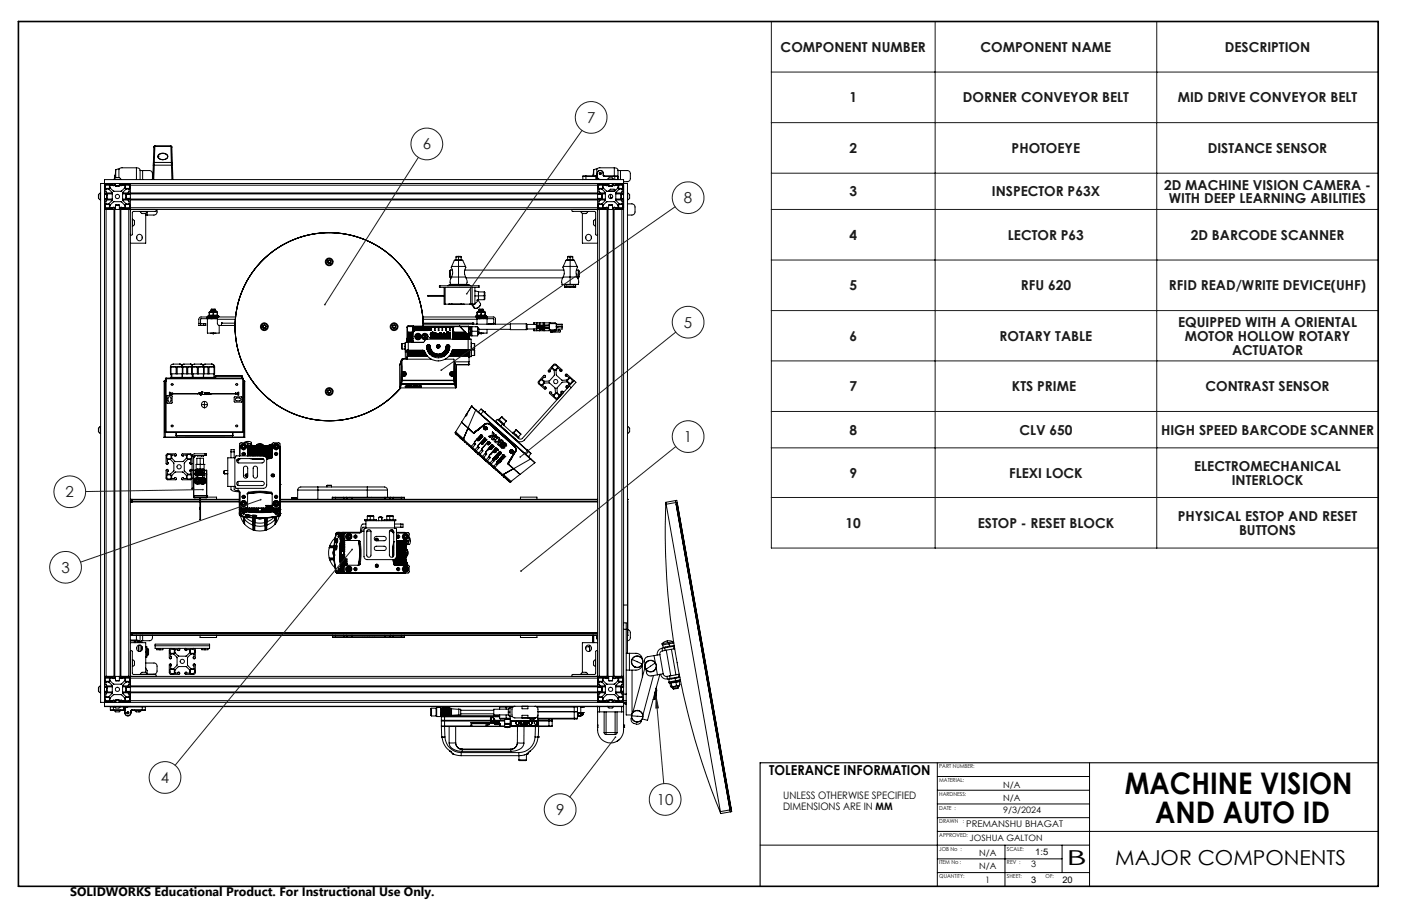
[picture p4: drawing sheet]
<svg xmlns="http://www.w3.org/2000/svg" width="432mm" height="279mm" viewBox="0 0 432 279" stroke-linecap="round" stroke-linejoin="round" font-family="sans-serif">
<defs><g id="words">
<g font-size="9.2">
<text x="346.7" y="244.8">MACHINE VISION</text>
<text x="356" y="253.9">AND AUTO ID</text>
</g>
<g font-size="6.3">
<text x="328.7" y="266.8">B</text>
<text x="343.7" y="266.8">MAJOR COMPONENTS</text>
</g>
<g font-size="4.7" fill="#191924">
<text x="180.9" y="37.9">7</text>
<text x="130.3" y="46.1">6</text>
<text x="210.8" y="62.6">8</text>
<text x="210.8" y="101">5</text>
<text x="210.8" y="136.3">1</text>
<text x="20.2" y="153.3">2</text>
<text x="18.9" y="176.6">3</text>
<text x="49.6" y="241.4">4</text>
<text x="171.4" y="251.3">9</text>
<text x="202.4" y="248.2">10</text>
</g>
<g font-size="4.2" fill="#191924">
<text x="240.6" y="16">COMPONENT NUMBER</text>
<text x="302.2" y="16">COMPONENT NAME</text>
<text x="377.5" y="16">DESCRIPTION</text>
<text x="261.8" y="31.6">1</text>
<text x="296.8" y="31.6">DORNER CONVEYOR BELT</text>
<text x="363" y="31.6">MID DRIVE CONVEYOR BELT</text>
<text x="261.8" y="47.2">2</text>
<text x="311.8" y="47.2">PHOTOEYE</text>
<text x="372.3" y="47.2">DISTANCE SENSOR</text>
<text x="358.8" y="58.5">2D MACHINE VISION CAMERA -</text>
<text x="261.8" y="60.6">3</text>
<text x="305.7" y="60.6">INSPECTOR P63X</text>
<text x="360.3" y="62.7">WITH DEEP LEARNING ABILITIES</text>
<text x="261.8" y="74">4</text>
<text x="310.7" y="74">LECTOR P63</text>
<text x="367" y="74">2D BARCODE SCANNER</text>
<text x="261.8" y="89.6">5</text>
<text x="314.6" y="89.6">RFU 620</text>
<text x="360.3" y="89.6">RFID READ/WRITE DEVICE(UHF)</text>
<text x="363.1" y="100.9">EQUIPPED WITH A ORIENTAL</text>
<text x="261.8" y="105.1">6</text>
<text x="308.1" y="105.1">ROTARY TABLE</text>
<text x="365.1" y="105.1">MOTOR HOLLOW ROTARY</text>
<text x="379.8" y="109.4">ACTUATOR</text>
<text x="261.8" y="120.7">7</text>
<text x="311.9" y="120.7">KTS PRIME</text>
<text x="371.5" y="120.7">CONTRAST SENSOR</text>
<text x="261.8" y="134.1">8</text>
<text x="314.2" y="134.1">CLV 650</text>
<text x="357.9" y="134.1">HIGH SPEED BARCODE SCANNER</text>
<text x="261.8" y="147.3">9</text>
<text x="311" y="147.3">FLEXI LOCK</text>
<text x="368" y="145.2">ELECTROMECHANICAL</text>
<text x="379.6" y="149.4">INTERLOCK</text>
<text x="363" y="160.7">PHYSICAL ESTOP AND RESET</text>
<text x="260.6" y="162.8">10</text>
<text x="301.4" y="162.8">ESTOP - RESET BLOCK</text>
<text x="381.9" y="164.9">BUTTONS</text>
</g>
<text font-size="4.2" x="237.1" y="239.1">TOLERANCE INFORMATION</text>
<text font-size="3.8" x="21.6" y="276.3">SOLIDWORKS Educational Product. For Instructional Use Only.</text>
<g font-size="3.2">
<text x="241.4" y="246.5">UNLESS OTHERWISE SPECIFIED</text>
<text x="241.4" y="249.7">DIMENSIONS ARE IN MM</text>
</g>
<g font-size="2.8">
<text x="297.8" y="255.2">PREMANSHU BHAGAT</text>
<text x="319.1" y="263.7">1:5</text>
<text x="317.8" y="272.3">3</text>
<text x="327.4" y="272.3">20</text>
</g>
<g font-size="2.7">
<text x="309.2" y="243.1">N/A</text>
<text x="309.2" y="246.9">N/A</text>
<text x="309.2" y="250.6">9/3/2024</text>
<text x="298.8" y="259.2">JOSHUA GALTON</text>
<text x="301.8" y="263.8">N/A</text>
<text x="301.8" y="268">N/A</text>
<text x="317.8" y="267.5">3</text>
<text x="303.7" y="272.3">1</text>
</g>
<g font-size="1.7">
<text x="289.5" y="237">PART NUMBER:</text>
<text x="289.5" y="245.4">HARDNESS:</text>
<text x="289.5" y="241.2">MATERIAL:</text>
<text x="289.5" y="249.7">DATE :</text>
<text x="289.5" y="253.9">DRAWN</text>
<text x="296.7" y="253.9">:</text>
<text x="289.5" y="258.1">APPROVED:</text>
<text x="289.5" y="262.4">JOB No :</text>
<text x="310.3" y="262.4">SCALE:</text>
<text x="289.5" y="266.6">ITEM No :</text>
<text x="310.3" y="266.6">REV :</text>
<text x="289.5" y="270.8">QUANTITY:</text>
<text x="310.3" y="270.8">SHEET:</text>
<text x="322.3" y="270.8">OF:</text>
</g>
</g></defs>
<g fill="none" stroke="#000" stroke-width=".31">
<path d="M30.9 59.5a1.24 1.24 0 0 0 0 2.1M30.9 59.5v2.1M30.9 59.5h.1M32.2 59.5l.3 .3M32.2 59.8h2.4M32.5 57.1h1.2M32.6 57l.3-.2 .8 .1v1.2h-1.2zM32.7 56.6l-.5 .5M32.8 59.5v-.2l-.2-.1 .1-.9h.8l1.1 1.2M32.8 59.5l-.2 .3M32.8 59.5h1.8M33.9 57.1v.9l1.1 1 2.5-.1 1-1v-.8"/>
<path d="M33.9 57.1h1M34.6 59.5v2.3l-1.1 1.1h-.9v-1h.2v-.2M35.1 55.3h2.2M35.1 56.6a.35 .35 0 0 1 .3 .3 .35 .35 0 0 1-.3 .4h-.2v-.3l-1 .1M35.1 55.3v.1M35.3 57.1h.3M35.5 54v.8M35.5 54l-.1 1M35.6 57.3h1.2M35.6 56.6v.7M35.7 54.8a1.15 1.15 0 0 1 1.6 .5M35.7 54.8l-.6 .5"/>
<path d="M35.7 52.4v2.4M35.7 52.4l-.2 1.6M36.8 52l-1.1 .4M36.8 56.6v.7M36.8 57.1h.2M37.3 56.6a.35 .35 0 0 0-.3 .3 .35 .35 0 0 0 .3 .4h.2M37.3 55.3v.1M37.5 57.3h.1M37.5 57.1h1M37.8 59.5l1.1-1.2h.8l.1 .9h-.3v.3M37.8 59.5l.1 2.4 .9 1h1v-1h-.3v-.2M37.8 59.8h148.8"/>
<path d="M37.8 59.5h1.7M38.5 57.1l-1-.1v.2M38.7 57.1h1.2M38.7 56.9l.7-.1a.92 .92 0 0 1 .6 1.1l-.1 .2h-1.2zM38.9 60v1.2M38.9 60h1.3M39.5 59.5l.3 .3M39.7 56.6l.5 .5M40.2 59.5v2.2M40.2 56.6v.5M40.2 59.5l-.3 .3M40.2 57.1v2.4"/>
<path d="M40.2 57.1h144M40.2 59.5h144M42.1 51.8l.6 .1 .5 .6v2.9M42.1 51.8h-4.5a.97 .97 0 0 0-.9 .4 .97 .97 0 0 0 0 1v1.6M42.1 51.8v3.6M43.2 52.6h.8M44 52.6h2a.96 .96 0 0 1 1 1l-.1 1.8M44 52.6v2.8M47.2 50.9h.4M47.2 50.9l-.1 4.5M47.3 50.3l-.1 .6M47.4 45.4l-.1 4.9"/>
<path d="M47.6 50.1l-.3 .2M47.6 50.1v.8M47.6 50.9l-.2 4.5M47.6 50.9h5.2M47.6 50.1h5.2M47.7 45.2l-.3 .2M47.7 45v.2M47.7 45l-.3 .4M47.7 45.2l-.1 4.9M47.7 45.2h5M47.7 45h4.9M48.7 48.3a1.54 1.54 0 0 1 1.5-1 1.54 1.54 0 0 1 1.4 1.1 1.39 1.39 0 0 1-1.4 .8"/>
<path d="M48.7 48.3a1.34 1.34 0 0 0 1.5 .9M48.7 48.3h.1M48.8 47.7l.2-.1a1.69 1.69 0 0 1 2.7 .8 1.76 1.76 0 0 1-3.1-.2zM52.6 45l.1 .2M52.6 45l.4 .4M52.7 45.2l.3 .2M52.7 45.2l.1 4.9M52.8 50.1v.8M52.8 50.1l.3 .2M52.8 50.9h.3M52.8 50.9l.2 4.5M53 45.4l.1 4.9"/>
<path d="M53.1 50.3v.6M53.1 50.9l.2 4.5M179.6 54.4h1M179.6 55.4h1M179.6 55.4h.1M179.6 54.4v1M180.6 54.3l-1 .1M180.6 54.3v.1M180.6 55.4h.1M180.6 54.4h3.1M180.6 54.3h3.1M180.6 55.4h3.1"/>
<path d="M180.6 54.4v1M182.8 54v.3M182.8 54l-.1 .3M183 52.4v1.9M183 52.4l-.2 1.6M183.7 54.4h.1M183.7 55.4h.1M183.7 54.3v.1M183.7 54.3h.1M183.7 54.4v1M183.8 54.3v.1M183.8 54.3h.1"/>
<path d="M183.8 55.4h.1M183.8 54.4h.1M183.8 54.3l.1 .1M183.8 55.4h.3M183.8 54.4v1M184 54.2l-.1 .2M184 54.2l-.2 .1M184 52l-1 .4M184.1 53.5h.1M184.1 54.4h.1M184.1 54.4a.86 .86 0 0 0 .9 1M184.1 53.5a.95 .95 0 0 1 .9-.9 .95 .95 0 0 1 1 .9"/>
<path d="M184.1 55.4h.1M184.1 54l-.1 .2M184.1 53.5v1.9M184.1 55.4h.6M184.1 53.5a.9 .9 0 0 1 .9-.9 .9 .9 0 0 1 .9 .9M184.1 54.4a.9 .9 0 0 0 .9 1M184.2 59.5v2.2M184.2 56.6v.5M184.2 59.5l.3 .3M184.2 60h1.3M184.2 57.1v2.4M184.5 57.1h1.2"/>
<path d="M184.6 57l1-.2 .1 1.3h-1.2l-.1-.7zM184.7 56.6l-.5 .5M184.9 59.5v-.2l-.3-.1v-.9h.9l1.1 1.2M184.9 59.5l-.3 .3M184.9 59.5h1.7M185 55.4h2.3M185.5 60v1.2M185.9 54l.3 .4M185.9 54h.1M185.9 53.5h.1M185.9 57.1v.8l1 1h2.6M185.9 53.5v.5"/>
<path d="M185.9 57.1h.9M186 54l.2 .3M186 53.5v.5M186.2 54.3v.1M186.2 54.4h3.3M186.2 54.3h3.3M186.6 59.5l-.1 2.3-1 1.1h-.9v-1h.2l.1-.2M187.1 56.6a.34 .34 0 0 1 .3 .3 .34 .34 0 0 1-.3 .4h-.2l-.1-.3-.9 .1M187.3 55.3a1.18 1.18 0 0 1 1.8 0M187.3 55.3h1.8M187.3 55.3v.1M187.4 57.1h.2"/>
<path d="M187.6 57.3h.1M187.6 56.6v.7M187.6 57.3l.2 .1M187.7 58.9h1.8M187.7 57.3h1M187.7 56.6v.7M187.7 58.9v.1M187.7 57.4h.1M187.8 57.4h.8M188.1 59.9v1M188.7 57.3h.1M188.7 57.3l-.1 .1"/>
<path d="M188.7 56.6v.7M188.8 57.3l-.2 .1M188.8 56.6v.7M188.8 57.1h.2M189.1 55.3v.1M189.1 55.4h.4M189.3 56.6a.34 .34 0 0 0-.3 .3 .34 .34 0 0 0 .3 .4l.2-.1v-.2l1 .1M189.3 51.8l.7 .1 .4 .3 .1 3.2M189.3 51.8h-4.4a.97 .97 0 0 0-.9 .4 .97 .97 0 0 0-.1 1v1.1M189.3 51.8v2.5M189.5 54.3v.1M189.5 54.4h.9"/>
<path d="M189.5 54.3l.9 .1M189.5 55.4h.1M189.5 55.4h.9M189.5 54.4v1M189.5 57.1h1M189.7 58.7a1.34 1.34 0 0 0-2 .2M189.8 59.5l1.1-1.2h.8l.1 .9-.3 .1v.2M189.8 59.5v2.3l1.1 1.1h.8l.1-1h-.3v-.2M189.8 59.8h2.4M189.8 59.5h1.7M190.4 55.4h.1M190.4 54.4v1"/>
<path d="M190.5 52.6h.7M190.5 57.1v.8l-1 1M190.7 57.1h1.2M190.7 56.8h.2a.9 .9 0 0 1 .9 .2 .9 .9 0 0 1 .2 1l-1.3 .1zM191.2 52.6h2.1a.96 .96 0 0 1 1 1v1.5a.96 .96 0 0 1-1 .9h-1.1M191.2 52.6v2.8M191.5 59.5l.3 .3M191.7 56.6l.5 .5M192.2 59.5l-.3 .3M193.4 59.5h.1M193.5 59.5a1.2 1.2 0 0 1 0 2.1M193.5 59.5v2.1"/>
<path d="M30.9 61.6h.1M32.2 64.6h.5M32.2 64.1l.1 .4 .4 .1M32.2 61.2h.7M32.2 60h.7M32.2 61.4h2.4M32.4 63.1h1.3v1.2l-1.1-.1zM32.5 61.4l-.3 .3M32.5 64.1h1.2M32.6 61.4l.2 .3M32.7 64.6h2.4M32.7 64.6v144"/>
<path d="M32.8 61.7h1.8M32.9 60v1.2M33.9 64.1h1M34.9 64v.2h-.9l-.1-.9 1.1-1.1h2.4l1.1 1.1-.1 .9h-.9v-.2M34.9 64l.5 .1-.3 .5M35.1 64.6h.3M35.1 64.6v144M35.3 64.1h.3M35.4 64.6h1.6M35.4 64.6v144M35.6 63.3h1.2M35.6 63.3v1.3"/>
<path d="M36.8 63.3v1.3M36.8 64.1h.2M37 64.6h.3M37 64.6v144M37.3 64.6v144M37.3 64.6h2.4M37.5 64l-.5 .1 .3 .5M37.5 64.1h1M37.8 61.7h1.7M37.8 61.4h148.8M38.7 64.1h1.2M38.7 63.1h1.3l-.2 1.1-1.1 .1z"/>
<path d="M38.9 61.2h1.3M39.7 64.6h.5M39.7 64.6v144M39.8 61.4l-.3 .3M39.9 61.4l.3 .3M40.2 64.1v.5M40.2 64.1l-.2 .4-.3 .1M40.2 61.7h144M40.2 61.7v2.4M40.2 64.6v144M40.2 64.6h144M40.2 64.1h144"/>
<path d="M40.6 64.6l-.4 .4M40.8 69.7h.1M40.8 67.6h.1M40.9 67.6a1.23 1.23 0 0 1 0 2.1M40.9 67.6v2.1M43.3 65.3a1.2 1.2 0 0 0 2 0M43.3 65.3h2M43.3 65.2v.1M44.9 66.3h.5M44.9 65.8v9.2h-4.7M45.3 65.2v.1M45.4 65.2v1.1"/>
<path d="M47.8 64.6a.3 .3 0 0 1 .4 .3 .3 .3 0 0 1-.4 .3l-6.8 .1-.2 .3v6.6a.3 .3 0 0 1-.3 .4 .3 .3 0 0 1-.3-.4M48.4 64.6v.8a.91 .91 0 0 1-1 .9h-2M81.3 79.9a29 29 0 0 1 31.4-5.9 29 29 0 0 1 17.8 26.6 29 29 0 0 0-37.4-27.6 29 29 0 0 0-15.9 43.6 29 29 0 0 0 46.3 3 29 29 0 0 1-41.9 2.3 29 29 0 0 1-.3-42zM140.5 79.2h1.6M140.5 79.2v.9M141.3 79.1l-.8 .1M141.3 79.1l.8 .1M141.3 79.1v1M142.1 79.2v.9M174.9 79.2h1.6M174.9 79.2v.9M175.7 79.1l-.8 .1"/>
<path d="M175.7 79.1l.8 .1M175.7 79.1v1M176.5 64.6a.3 .3 0 0 0-.3 .3 .3 .3 0 0 0 .3 .3l7 .1 .1 6.9a.3 .3 0 0 0 .3 .4 .3 .3 0 0 0 .3-.4M176.5 79.2v.9M179 65.3a1.23 1.23 0 0 0 2.2 0M179 65.3h2.2M179 65.2v.1M179.5 65.8v9.2h4.7M181.2 65.2v.1M183.5 67.6a1.23 1.23 0 0 0 0 2.1M183.5 67.6v2.1M183.5 69.7h.1"/>
<path d="M183.5 67.6h.1M183.8 64.6l.4 .4M184.2 64.6h.5M184.2 64.1v.5M184.2 64.1l.5 .5M184.2 61.2h1.3M184.2 61.7v2.4M184.2 64.6v144M184.4 63.2l1.3-.1v1.2l-.2 .1a.88 .88 0 0 1-.9-.2 .88 .88 0 0 1-.2-1zM184.5 61.4l-.3 .3M184.5 64.1h1.2M184.6 61.4l.3 .3"/>
<path d="M184.7 64.6h2.4M184.7 64.6v144M184.9 61.7h1.7M185.9 64.1h.9M186.8 64v.2h-.8l-.1-.9 1.1-1.1h2.4l1.1 1.1-.1 .9h-.9v-.2M186.8 64l.6 .1v.4l-.3 .1M187.1 64.6h.3M187.1 64.6v144M187.4 64.1h.2M187.4 64.6h1.6M187.4 64.6v144M187.6 63.3h1.2"/>
<path d="M187.6 63.3v1.3M188.1 60.9h.7M188.1 60.9l.6 .1M188.8 63.3v1.3M188.8 64.1h.2M189 64.6h.3M189 64.6v144M189.3 64.6h2.4M189.3 64.6v144M189.5 64l-.5 .1 .3 .5M189.5 64.1h1M189.8 61.7h1.7"/>
<path d="M189.8 61.4h2.4M190.7 63.1h1.2l.1 .7a.85 .85 0 0 1-1.1 .6l-.2-.1zM190.7 64.1h1.2M191.5 60v1.2M191.5 61.2h.7M191.5 60h.7M191.7 64.6h.5M191.7 64.6v144M191.8 61.4l-.3 .3M191.9 61.4l.3 .3M192.2 64.1l-.1 .4-.4 .1M193.4 62.9h1.4a.96 .96 0 0 1 .9 .9v1.6a.96 .96 0 0 1-.9 .9h-1.4"/>
<path d="M193.4 61.6h.1M61.3 99.7v.7h.5v-.7M61.3 99.7h.5M61.8 99.7l1 .1M62.8 99.8h.6v.6h-.6M62.8 99.8v.6M63.8 98.3h3.2M63.8 97.8h.6M63.8 98.3h-1.9l-.1 1.4M63.8 97.8l-2.2 .1-.3 .6v1.2M63.8 97.8v.5M63.9 98.3v4.4h3.7v-2.3"/>
<path d="M64.1 97.5v.3M64.1 97.5h3.3M64.3 97.4l-.2 .1M64.3 97.4h.2M64.3 97.4h.1M64.4 97.8h2.6M64.4 97.8h1.1M64.5 97.2l-.2 .2M64.5 97.3l-.2 .1M64.5 97.3h.1M64.5 96.3h.1M64.5 96.3v1"/>
<path d="M64.5 97.4h1M64.6 97.3h1.1M64.6 97.3l-.1 .1M64.6 96.3h1.1M64.6 96.3v1M64.6 96.2v.1M64.6 96.2l-.1 .1M64.6 96.2h2.2M64.9 98h.3M64.9 98h.1M64.9 96h.2M64.9 96v.1"/>
<path d="M64.9 96.1l.2 .1M64.9 98l.2 .2M64.9 97.8l.2 .1M65 95.8h.1M65 95.8l.1 .1M65.1 96l.6 .1M65.1 96h.1M65.1 98.2h.1M65.1 97.9h.1M65.1 96l-.2 .1M65.1 97.9l-.2 .1M65.1 95.9l-.2 .1"/>
<path d="M65.1 95.8v.1M65.1 95.5l.1-.2h1.1l.1 .2M65.1 95.7h.1M65.1 95.5h1.3M65.1 95.7l-.2 .1M65.1 95.5v.2M65.1 95.7v.1M65.1 95.9h.1M65.1 95.7l.1 .5M65.1 95.9v.1M65.2 95.8h.5M65.2 98h-.3"/>
<path d="M65.2 98h.1M65.2 98l.1 .1M65.2 95.8v.1M65.2 95.7h.6M65.2 95.7v.1M65.2 97.8v.1M65.2 98.2v.1M65.2 95.9l-.1 .1M65.2 97.9v.1M65.3 98.1l-.2 .1M65.3 98.1l-.1 .1M65.3 98h.1"/>
<path d="M65.3 98l.1 .1M65.3 98.2h.1M65.3 98.2v.1M65.4 97.9h.5M65.4 97.9l-.1 .4M65.4 97.9l-.1 .1M65.4 98.1l-.1 .1M65.4 97.8h-.9v.5M65.5 97.4h.4M65.7 97.3l-.2 .1M65.7 97.3h.1M65.7 96.3h.1"/>
<path d="M65.7 96.3v1M65.7 95.8l-.5 .1M65.7 95.7h.1M65.7 97.8h-.2M65.7 95.7v.1M65.7 95.8v.2M65.7 96.2l.1 .1M65.7 96.2v.1M65.7 96h-.6M65.7 96v.2M65.8 95.7h.1M65.8 95.7h.5"/>
<path d="M65.8 97.3l.1 .1M65.8 97.3h1.1M65.8 96.3v1M65.8 96.3h1.1M65.9 95.8h.1M65.9 95.8h.4M65.9 97.9v.1M65.9 95.8v.2M65.9 95.7v.1M65.9 95.7v.5v-.2M65.9 98.1h-.5M65.9 97.8v.1"/>
<path d="M65.9 98.1l.1 .1M65.9 97.4h1.1M65.9 98h-.6M65.9 98h.1M65.9 97.8h-.4M65.9 97.8h1.1M65.9 97.8h.5M65.9 98v.1M66 98.2h-.7M66 98.2h.1M66 97.8h.3M66 97.8v.5"/>
<path d="M66 97.8l.1 .2M66 98.1l.1 .1M66.1 98h.1M66.1 98l-.1 .1M66.1 98.2h.1M66.3 95.8h-.4M66.3 95.8l.1 .1M66.3 96.1h-.4M66.3 95.8h.1M66.3 95.7h.1M66.3 96.1l.1 .1M66.4 95.7v.1"/>
<path d="M66.4 97.8l.1 .1M66.4 95.7v.2M66.4 96v.1M66.4 97.8h.6M66.4 95.8l.1 .1M66.4 98l-.4 .1M66.4 95.8h.1M66.4 96.1h.1M66.4 95.5v.2M66.4 95.7l.1 .1M66.4 98l.1 .1M66.4 96.1l.1 .1"/>
<path d="M66.4 95.9l-.5 .1M66.4 96h-.5M66.4 95.9v.1M66.4 96l.1 .2M66.4 95.7l-.1 .1M66.4 96l-.1 .1M66.5 95.9h.1M66.5 97.9l-.4 .1M66.5 97.9h.1M66.5 98.2h-.4M66.5 98.2h.1M66.5 97.9l-.1 .1"/>
<path d="M66.5 98.2l-.1 .1M66.5 95.9v.1M66.5 96.1v.1M66.5 95.9l-.1 .2M66.8 96.2l.1 .1M66.8 96.2l.2 .1M66.9 97.3l.1 .1M66.9 97.3h.1M66.9 96.3h.1M66.9 96.3v1M67 97.4h.1M67 97.8h.1"/>
<path d="M67 97.8v.7M67 98.5v1.2l.3 .6 5.1 .1M67 97.8h5.6M67 98.5h5.5M67 97.2l.1 .2M67 97.3l.1 .1M67 96.3v1M67.1 97.4h.1M67.1 97.4l.3 .1M67.4 97.5l-.1 .3M68.3 99.7h.1M68.3 99.7v.7z"/>
<path d="M68.3 99.7h4.2M101 80.9l.3 .3M101.1 80.4l-.1 .5M101.6 80.3l.3 .4M101.6 80.3l-.5 .1M101.7 81.1l-.4 .1M101.9 80.7l-.2 .4M130.3 97.8h16.7M130.4 98.5h16.6M130.5 100h26.8M130.5 99.7h15.2M131.9 91.2l5 .1"/>
<path d="M131.9 91.2h5M135.6 88.1h11.9M135.6 88.6h11.9M135.6 88.1v.5M136.9 91.1l-5 .1M136.9 88.6v5.2h.3M137.2 88.6v5.2M138.2 88.1h-.2M138.2 88.1h3.3M138.3 93.8h.1M138.3 93.8h.8M138.3 88h3.2"/>
<path d="M138.3 88l-.1 .1M138.5 84.5v.9l.3 .3M138.5 84.5h.3M138.8 84.5v1.2M138.8 83.3v1.2M138.8 83.3l-.3 .3v.9M138.8 83.3h.6M138.8 85.7h.3M138.9 87.7h2.4M139.1 93.8h.1M139.2 85.4h2.1M139.2 85.4a2.48 2.48 0 0 0-.3 2.3"/>
<path d="M139.2 82.2l-.1 .3a3.3 3.3 0 0 1 .1 2.9M139.2 82.2h2.1M140 80.3h1.3M140 80.3l-.8 1.9M141.3 80.1h-1l-.3 .2M141.3 80.1h1.1l.2 .2M141.3 82.2v3.2M141.3 85.4v2.3M141.3 85.4h2.2M141.3 82.2h2.2M141.3 87.7h.1M141.3 80.3h1.3"/>
<path d="M141.3 80.1v.2M141.3 80.3v1.9M141.3 87.7h.2M141.5 87.7h-2.8l-.4 .3M141.5 87.7h2.9l.4 .3M141.5 88.1h.1M141.5 87.7v.3M141.5 88.1h3.4M141.5 88h3.3M141.5 88v.1M142 93.8h.9M142 93.8h.1"/>
<path d="M142.6 80.3l.9 1.9M142.9 93.8h.1M143.3 83.3h30.5M143.5 82.2v.3a3.2 3.2 0 0 0 0 2.9M143.5 85.4l.4 1.1-.1 1.2h-2.5M143.6 85.7h29.9M144.7 93.8h.1M144.7 93.8h.8M144.8 88l.1 .1M144.9 88.1h.2M145.1 88.6v5.2h-7.9M145.2 93.8l.3 .1"/>
<path d="M145.3 93.8l1.2 1.3M145.5 93.8v.1M145.5 88.6v5.2M145.6 93.9l.9 1.2M145.7 99.7h.1M145.7 99.7v.3zM146 93.8l-.5 .1M146.4 93.6l.6-.5 .2-.6 .9 1.1a1.59 1.59 0 0 1-1.6 1.5M146.4 88.6v5.2h-.9M146.4 91.3h1.1M146.4 89.7l1.1 .3M146.6 97.5v.3"/>
<path d="M146.6 97.5h3.4M146.9 97.4l-.3 .1M146.9 97.4h.2M146.9 97.4h.1M147 97.2l-.1 .2M147 97.8h2.6M147 97.3l-.1 .1M147 97.3h.1M147 96.3h.1M147 98.3h3.2M147 97.8v.7M147 98.5v1.5"/>
<path d="M147 96.3v1M147 97.8h1M147 97.8h.7M147.1 97.4h1M147.1 97.3h1.1M147.1 97.3v.1M147.1 96.3v1M147.1 96.3h1.1M147.2 96.2l-.1 .1M147.2 96.2l-.2 .1M147.2 96.2h2.2M147.5 90v1.3"/>
<path d="M147.5 91.3v1.2M147.5 92.5l-.7 .1M147.5 92.4h1.8M147.5 90h1.8M147.5 91.2h1.9M147.5 98h.2M147.5 98h.1M147.5 96h.1M147.5 96.1l.1 .1M147.5 96v.1M147.5 98l.1 .2M147.5 97.8l.1 .1"/>
<path d="M147.5 88.1v.5M147.6 96h.1M147.6 98.2h.1M147.6 97.9h.2M147.6 96l-.1 .1M147.6 95.8v.1M147.6 97.9l-.1 .1M147.6 95.9l-.1 .1M147.6 95.8l.1 .1M147.6 95.5l.1-.2h1.1l.1 .2M147.6 95.7h.1M147.6 95.5h1.3"/>
<path d="M147.6 95.7l-.1 .1M147.6 95.5v.2M147.7 96l.6 .1M147.7 95.7l-.1 .1M147.7 95.7h.1M147.7 95.9h-.1M147.7 97.8h.4M147.7 96v.2l-.1-.2M147.7 95.7v.3M147.7 95.9l-.1 .1M147.7 95.8h.5M147.7 98h-.2"/>
<path d="M147.7 98h.1M147.7 98l.1 .1M147.7 95.8l.1 .1M147.7 95.7h.6M147.7 95.7v.1M147.7 98.2v.1M147.7 97.8l.1 .1M147.8 95.9l-.1 .1M147.8 97.9l-.1 .1M147.8 98.1l-.2 .1M147.8 97.8v.5M147.8 98.1l-.1 .1"/>
<path d="M147.8 98h.1M147.8 98.2h.1M147.8 97.8l.1 .1M147.8 98l.1 .1M147.9 98.2v.1M147.9 97.9h.5M147.9 97.9l-.1 .1M147.9 98.1l-.1 .1M148.1 97.4h.4M148.1 94a1.75 1.75 0 0 1-1.6 1.1M148.2 97.3l-.1 .1M148.2 97.3h.2"/>
<path d="M148.2 96.3h.2M148.2 96.3v1M148.2 95.8l-.4 .1M148.2 97.8h-.1M148.2 95.8l.1 .2M148.3 96.2l.1 .1M148.3 96.2l-.1 .1M148.3 96h-.6M148.3 96v.2M148.3 95.7l-.1 .1M148.3 95.7h.1M148.3 95.7h.6"/>
<path d="M148.4 97.3l.1 .1M148.4 97.3h1.1M148.4 96.3v1M148.4 96.3h1.1M148.4 95.8h.1M148.4 95.8h.5M148.4 95.7v.1M148.4 95.7v.5v-.2M148.4 97.9l.1 .1M148.4 95.8v.2M148.4 98.1h-.5M148.4 97.8v.1"/>
<path d="M148.4 98.1l.1 .1M148.5 97.4h1M148.5 98h-.7M148.5 98h.1M148.5 97.8h-.4M148.5 97.8h1M148.5 97.8h.4M148.5 98l-.1 .1M148.5 98.2h-.7M148.5 98.2h.1M148.6 97.8h.2M148.6 97.8v.5"/>
<path d="M148.6 97.8v.2M148.6 98.1l.1 .1M148.6 98h.1M148.6 98v.1M148.7 98.2h.1M148.8 95.8h-.4M148.8 95.7l.1 .1M148.8 95.7l.2 .1M148.8 95.8l.2 .1M148.9 96.1h-.5M148.9 95.7h.1M148.9 96.1l.1 .1"/>
<path d="M148.9 95.8h-.1M148.9 95.7v.1M148.9 97.8h.1M148.9 97.8h.6M148.9 98l-.3 .1M148.9 95.8l.1 .1M148.9 96.1h.1M148.9 95.5v.6M148.9 95.7l.1 .1M148.9 98l.2 .1M148.9 97.8l.1 .1M148.9 98l.1 .2"/>
<path d="M148.9 97.8l.2 .1M149 95.9l-.6 .1M149 96h-.6M149 95.8l.1 .1M149 96l.1 .2M149 95.7l-.1 .1M149 97.8l.1 .1M149 95.9h.1M149 95.9v.1M149 96l-.1 .1M149 97.9l-.4 .1M149 97.9h.1"/>
<path d="M149 98.2h-.3M149 98.2h.1M149 97.9l-.1 .1M149.1 97.9h.1M149.1 98.1h.1M149.1 95.9v.1M149.1 96.1v.1M149.1 95.9l-.2 .2M149.1 98.2l-.2 .1M149.1 97.9l-.2 .1M149.1 95.9l-.1 .1M149.3 90v2.4"/>
<path d="M149.3 90l.1 1.2M149.4 96.2l.1 .1M149.4 96.2l.2 .1M149.4 91.2l-.1 1.2M149.5 97.3v.1M149.5 97.3h.1M149.5 96.3h.1M149.5 96.3v1M149.5 97.4h.2M149.5 97.8h.1M149.6 97.2l.1 .2M149.6 97.3l.1 .1"/>
<path d="M149.6 96.3v1M149.6 97.8h.6M149.6 97.8l-.1 .5M149.7 97.4h.1M149.7 97.4l.3 .1M150 97.5l-.1 .3M150.1 98.3v1.7M150.2 97.8l2.2 .1 .3 .4v1.4M150.2 98.3h1.9l.1 1.4M150.2 97.8v.5M151.2 99.8l-.6 .2M151.2 99.8v.2"/>
<path d="M152.2 99.7v.3M152.2 99.7l-.1 .1h-.9M152.2 99.7h.5M152.7 99.7v.3M162.2 99.9l.1 .1M162.2 99.9h-4.9v1.8h4.9M162.2 99.9v1.8M162.3 100h.1M162.3 100v1.6M164.6 99.6l-.1 .4M164.6 99.6h.9M164.6 99.6v.4"/>
<path d="M165.5 99.6h.7M165.5 99.6v.7M166.2 99.6h4.9v.2M166.2 99.6v.7M166.4 99.6v.7M167.4 99.6v.7M167.9 99.6v.6M169.3 99.6v2.3l.2-.2h1.9v-1.9M169.5 99.6v.2h1.9M171.4 99.8h.1M171.4 100h1.8v1.5h-1.8M173.2 87.7h2.5"/>
<path d="M173.6 85.4h2.1M173.6 85.4a2.48 2.48 0 0 0-.4 2.3M173.6 82.2l-.1 .3a3.3 3.3 0 0 1 .1 2.9M173.6 82.2h2.1M174 88.5l1.7 .1M174 87.7v.8M174 88.2h.7M174.4 80.3h1.3M174.4 80.3l-.8 1.9M174.7 88.2h2.1M174.7 88.4h1M174.7 88.4l-.7 .1"/>
<path d="M174.7 88.2v.2M175.7 80.1h-1l-.3 .2M175.7 80.1h1.1l.2 .2M175.7 82.2v3.2M175.7 85.4v2.3M175.7 85.4h2.2M175.7 82.2h2.2M175.7 87.7h2.5M175.7 87.7h.1M175.7 80.3h1.3M175.7 88.4h1.1M175.7 80.1v.2"/>
<path d="M175.7 80.3v1.9M175.7 88.4v.2M176.8 88.4l.6 .1M176.8 88.2v.2M176.8 88.2h.6M177 80.3l.9 1.9M177.4 88.5l-1.7 .1M177.4 87.7v.8M177.7 83.3h.5M177.9 82.2v.3a3.2 3.2 0 0 0 0 2.9M177.9 85.4l.4 1.1-.1 1.2M178 85.7h.2"/>
<path d="M178.2 87.7h-2.5M178.2 83.3v1.2M178.2 84.5v1.2M178.2 83.3l.3 .3v.9M178.2 84.5h.3M178.5 84.5v.9l-.3 .3M50.6 117.6v17.3M50.6 117.5v.1M50.8 117.5h.1M50.9 117.5h-.3M50.9 117.5h.1M50.9 117.5l-.3 .1"/>
<path d="M50.9 117.5v17.3M51 116.8h.2M51 117.5h-.1M51 116.8v16.4M51.2 116.8h.1M51.2 116.8h-.2M51.2 116.6v.2M51.2 116.6l-.2 .2M51.2 116.8v16.4M51.2 116.8h23.6M51.2 116.6h23.6M52.5 113.1h.3"/>
<path d="M52.5 113.3h.1M52.5 113.3v2h1.8M52.5 116.5h.1M52.5 113.1v.2M52.5 116.5v.1M52.6 116.5h.1M52.6 113.3h.1M52.7 116.5h1.6M52.7 113.3v3.1M52.7 116.5v.1M52.7 116.4h.3M52.7 116.4l-.2 .1"/>
<path d="M52.8 113.1h.7M52.8 113.1l-.2 .2M53 116.4h3.1M53 116.4l-.4 .1M53 115.3v1.1M53.5 113.1h1.9M53.5 113.1l.8 .2M53.5 113.1l-.8 .2M54.3 116.5h.3M54.3 113.3h.3M54.3 115.3h.3M54.3 113.3v2"/>
<path d="M54.3 116.5v.1M54.6 116.5h1.6M54.6 113.3v2M54.6 116.5v.1M54.6 115.3h1.6M55.4 112.3a3.4 3.4 0 0 0-2.7 .3l-.2 .5M55.4 112.3l.6 .1 .3 .7M55.4 113.1l-.8 .2M55.4 113.1l.8 .2M55.4 112.3l.6 .3 .1 .5M55.4 113.1h.7M56.1 113.1h.2"/>
<path d="M56.1 116.4l.2 .2M56.1 115.3v1.1M56.1 116.4h.1M56.2 116.5h.1M56.2 113.3h.1M56.2 115.3h.1M56.2 113.3v2M56.2 116.5v.1M56.2 116.4h3.1M56.2 116.4h.1M56.3 116.5h1.2M56.3 113.3h.1"/>
<path d="M56.3 113.3l-.1 3.1M56.3 116.5v.1M56.3 113.1v.2M56.3 113.1h.5M56.3 113.3v2M56.3 115.3h1.2M56.8 113.1h1.9M56.8 113.1l.7 .2M56.8 113.1l-.4 .1M57.5 116.5h.4M57.5 113.3h.4M57.5 115.3h.4"/>
<path d="M57.5 113.3v2M57.5 116.5v.1M57.9 115.3h1.2M57.9 113.3v2M57.9 116.5v.1M58.7 112.3h-2.1l-.5 .2M58.7 112.3l.6 .2M58.7 113.1l-.8 .2M58.7 113.1l.4 .1M58.7 113.1h.4M58.7 112.3l.5 .3M59.1 113.1h.2"/>
<path d="M59.1 116.5h.1M59.1 113.3h.1M59.1 115.3h1.7M59.1 113.1v.2M59.1 116.5h-1.2M59.1 113.3v2M59.1 116.5v.1M59.2 116.5h.1M59.2 113.3h.1M59.2 116.5h1.6M59.2 113.3l.1 3.1M59.2 116.5v.1"/>
<path d="M59.3 116.4h.2M59.3 116.4l-.2 .1M59.3 113.1h.7M59.3 113.1l-.1 .2M59.5 116.4h3.2M59.5 116.4l-.3 .1M59.5 115.3v1.1M60 113.1h1.9M60 113.1l.8 .2M60 113.1l-.8 .2M60.8 116.5h.3M60.8 113.3h.3"/>
<path d="M60.8 115.3h.3M60.8 113.3v2M60.8 116.5v.1M61.1 116.5h1.6M61.1 115.3h1.8M61.1 113.3v2M61.1 116.5v.1M61.8 100.3l1 .1M61.9 113.1l-.8 .2M61.9 113.1l.8 .2M61.9 113.1h.7M61.9 112.3a3 3 0 0 0-2.8 .5v.3"/>
<path d="M61.9 112.3h.2a.78 .78 0 0 1 .8 .8M61.9 112.3l.6 .3 .1 .5M62.6 113.1h.3M62.7 116.4l.2 .2M62.7 116.4h.1M62.7 116.5h.1M62.7 113.3h.1M62.7 113.3v3.1M62.7 116.5v.1M62.8 116.4h3.1M62.8 116.4h-.1M62.8 116.5h1.3"/>
<path d="M62.8 113.3h.1M62.8 113.3v3.1M62.8 116.5v.1M62.9 113.1v.2M62.9 113.1h.4M62.9 113.3v2M62.9 115.3h1.2M63.3 113.1h1.9M63.3 113.1l.8 .2M63.3 113.1l-.4 .1M64.1 116.5h.3M64.1 113.3h.3"/>
<path d="M64.1 115.3h.3M64.1 113.3v2M64.1 116.5v.1M64.4 116.5h1.6M64.4 113.3v2M64.4 116.5v.1M64.4 115.3h1.6M64.9 102.7l.8 .1M65.2 112.3h-2.1l-.5 .2M65.2 112.3l.6 .1 .3 .7M65.2 113.1l-.8 .2M65.2 113.1l.8 .2"/>
<path d="M65.2 112.3l.5 .2 .2 .6M65.2 113.1h.7M65.7 102.8h.1M65.7 102.8v.1l.1-.1M65.9 113.1h.2M65.9 116.4l.2 .2M65.9 115.3v1.1M66 116.5h.1M66 113.3h.1M66 115.3h.1M66 113.3v2M66 116.5v.1"/>
<path d="M66.1 116.5h.1M66.1 113.3h.1M66.1 115.3h.1M66.1 113.3v2M66.1 113.1v.2M66.3 116h.2M66.3 116v.6M66.5 115.9v.1M66.5 115.9l-.2 .1M66.5 116v.6M66.5 116h7.9M66.5 115.9h7.9"/>
<path d="M66.6 102.7l-.8 .1M74.4 115.9v.1M74.4 115.9l.2 .1M74.4 116h.2M74.4 116v.6M74.6 116v.6M74.8 116.6v.2M74.8 116.8h.1M74.8 116.8h.2M74.8 116.6l.2 .2M74.8 116.8v16.4M75 118.3h.1"/>
<path d="M75 118.1h.1M75 118.1v.2M75 116.8l.1 16.6h-3.3l-.1 1M75.1 117.5h.1M75.1 117.5l.3 .1M75.1 117.5h.2M75.1 117.5v17.3M75.4 117.5v17.3M81 100.9l.3 .3M81.1 100.4l-.1 .5M81.6 100.3l.3 .4M81.6 100.3l-.5 .1"/>
<path d="M81.8 101.1l-.5 .1M81.9 100.7l-.1 .4M121 100.9l.3 .3M121.1 100.4l-.1 .5M121.6 100.3l.3 .4M121.6 100.3l-.5 .1M121.7 101.1l-.4 .1M121.9 100.7l-.2 .4M123.2 112.4h.1M123.2 112.4v.1M123.2 119.5l.1 .1M123.2 112.5v7"/>
<path d="M123.3 119.6h17.2M123.6 118.3h.1M123.6 118.3l-.4 1.2M123.6 118.3l.2 .2M123.6 118.3l.2 .1M123.7 111l-.5 1.4M123.7 111.1l-.5 1.4M123.7 111.1l-.1 7.2M123.7 111.1h.1M123.8 111l-.1 .1M123.8 110.9l-.1 .2M123.8 111h.1"/>
<path d="M123.8 111l.1 3.7v-3.7M123.8 118.5l-.5 1.1M123.8 118.5h16.3M123.8 118.5h.1M123.8 118.4h16.3M123.8 118.4h.1M123.8 116h.8M123.8 116l.2 1.3M123.8 116l.1 1.3M123.9 117.3v.1M123.9 117.3l-.3 1M123.9 117.3h.1"/>
<path d="M123.9 117.4h.1M123.9 105.9v1.7M123.9 107.6h.9M123.9 105.9h.9M124 117.3h15.8M124 117.3v.1M124 117.3h.1M124 117.4h15.8M124 117.4l-.2 1M124 110.6l-.3 .5M124 110.6h1.4M124 110.6h.1"/>
<path d="M124 110.6l.1 .1M124.1 110.7l-.2 .3M124.3 114.8a.6 .6 0 0 0-.3 .8 .6 .6 0 0 0 .8 .3M124.3 114.8l.1 .3M124.3 114.8a.6 .6 0 0 1 .8 .2 .6 .6 0 0 1-.3 .9M124.4 115.1l-.1 .3 .3 .1M124.4 115.1h.3v.4M124.6 114.7a.64 .64 0 0 1 .6 .6 .64 .64 0 0 1-.6 .7M124.6 116h.1M124.6 114.7h.1M124.6 114.7h-.8v1.3M124.6 115.5h.1"/>
<path d="M124.7 115.5l.1 .4M124.7 115.5h.1M124.8 106.8l.1 1M124.8 106.8h.1M124.9 119.3h.9M124.9 105.8l-.1 1M124.9 108h.9M124.9 108v.5M124.9 108.5v2.1M124.9 119.3h.1M124.9 108.5h.5M125.3 119.1h.1"/>
<path d="M125.4 110.7h-1.3M125.4 110.6v.1M125.4 110.7h.1M125.4 119.1l.9 .1M125.4 119h.4M125.4 119l-.5 .2M125.4 119.1l-.5 .1 .5 .1M125.4 119.1v.1M125.4 110.7l7.5 .1M125.4 119v.2M125.4 119.1h.4M125.4 119.1h.8"/>
<path d="M125.4 119.2h.4M125.4 104.4v1.2M125.4 104.4h.1M125.4 100.9h.2M125.4 100.9v4.7v-1.2M125.4 108v2.7M125.6 109.9l-.2 .4M125.6 109.9h6.2M125.6 100.9v4.7M125.6 104.2l.1 .1M125.6 103.6h.1M125.6 104.9l.1 .1"/>
<path d="M125.6 102.9h.1M125.6 108.3h.1M125.6 109h.1M125.6 109.6l.1 .1M125.6 109.6h.1M125.6 109.3h.1M125.6 108.6h.1M125.6 105.2h.1M125.6 104.9h.1M125.6 104.6h.1M125.6 104.2h.1M125.6 103.9h.1"/>
<path d="M125.6 103.2h.1M125.6 102.5h.1M125.6 108v1.9M125.7 105.2h-.1M125.7 103.8l-.1 .1M125.7 103.2h-.1M125.7 104.5l-.1 .1M125.7 102.5h-.1M125.7 108.5l-.1 .1M125.7 109.2l-.1 .1M125.7 109.6v.1M125.7 109.2v.1"/>
<path d="M125.7 109h.1M125.7 108.5v.1M125.7 108.3h.1M125.7 105.2h.1M125.7 105h.1M125.7 104.5h.1M125.7 104.3h.1M125.7 103.6h.1M125.7 103.2h.1M125.7 102.9h.1M125.7 103.9h-.1M125.7 109.6h.1"/>
<path d="M125.7 109.3h.1M125.7 108.6h.1M125.7 103.9h.1M125.7 103.2h1.2M125.7 102.5h.1M125.7 104.2v.1M125.7 104.9v.1M125.7 104.5v.1M125.7 103.6h1.2M125.7 102.9h1.2M125.7 102.5h1.2M125.7 105.2h1.2"/>
<path d="M125.7 103.8h1.2M125.7 104.2h1.2M125.7 104.9h1.3M125.7 104.5h1.2M125.7 103.9h1.2M125.7 109.6l5.9 .1M125.7 109h5.4M125.7 108.5l5.3 .1M125.7 108.3h5.1M125.7 102.5v.4M125.7 103.2v.4M125.7 103.8v.4"/>
<path d="M125.7 104.6v.3M125.7 105.2v.4M125.7 108v.3M125.7 108.6v.4M125.7 109.3v.3M125.7 109.3h5.6M125.7 109.2h5.6M125.7 100.7l-.1 .2M125.7 100.6v.1M125.7 100.6l-.3 .3M125.7 100.6h15.9M125.7 100.7h16"/>
<path d="M125.8 119.3h.1M125.8 119.2l.5 .1h-1.4M125.8 100.5v.1M125.8 119l.4 .1M125.8 119.1h.4M125.8 108h4.6l.4 .4M125.8 105.6h-.9v2.4M125.8 105.6h4.6M125.8 119.3h-.9M125.8 105.6v2.4M125.8 119v.2M126.2 119.1h.1"/>
<path d="M126.3 119.2v.1M126.4 119h.4M126.4 119v.3M126.4 119.1h.4M126.4 119v.4M126.8 119v.4h-.4M126.9 119.2h.1M126.9 105.2h.1M126.9 103.8l.1 .1M126.9 103.2h.1M126.9 104.5l.1 .1M126.9 102.5h.1"/>
<path d="M126.9 105h.1M126.9 104.5h.1M126.9 104.3h.1M126.9 103.8v.1M126.9 103.6h.1M126.9 104.9v.1M126.9 102.9h.1M126.9 104.6h.1M126.9 104.2h.1M126.9 104.2v.1M126.9 103.9h.1M126.9 104.5v.1"/>
<path d="M126.9 102.5v.4M126.9 103.2v.4M126.9 103.9v.3M126.9 104.5v.4M126.9 105.2v.4M127 104.2l-.1 .1M127 103.6h-.1M127 104.9l-.1 .1M127 102.5l-.1 .4M127 103.2v.4M127 103.9v.3M127 104.6v.3"/>
<path d="M127 105.2v.4M127.1 100.9h.1M127.1 100.9v4.7M127.2 100.8l-.1 .1M127.2 100.9h-.1M127.2 100.9h.1M127.2 100.8v4.8M127.2 119.2h.8M127.2 119.2h.1M127.5 100.5v.1M127.5 101.9h.1M127.5 101.7h.1"/>
<path d="M127.5 101.5h.1M127.5 102.1h.1M127.5 102.1h.2M127.5 101.8h.1M127.5 101.8v.1M127.5 102h.1M127.5 101.7l.1 .1M127.5 102.1l.1 .1M127.5 101.6h.1M127.5 101.9l.1 .1M127.5 101.4l.3 .2M127.5 101.4h.1"/>
<path d="M127.6 102h.1M127.6 101.6h.1M127.6 101.6l-.1 .1M127.6 101.8h.1M127.6 101.5h.1M127.6 101.7h.1M127.6 101.7h-.1M127.6 102.2h.1M127.6 102.1v.1M127.6 101.9h.1M127.6 101.6l.2 .1M127.6 101.5v.1"/>
<path d="M127.6 101.4h.1M127.6 101.4l.1 .1M127.7 101.5h.1M127.7 101.4h.1M127.7 101.7h.1M127.7 101.9h.1M127.7 101.8l.1 .1M127.7 102h-.1M127.7 102h.1M127.7 101.9l-.1 .1M127.7 102.2h.1M127.7 102l.1 .2"/>
<path d="M127.8 101.7l-.2 .1M127.8 101.4l-.1 .1M127.8 101.4h.1M127.8 101.5v.1M127.8 103.8a.99 .99 0 0 1 1-1 .99 .99 0 0 1 1 1M127.8 103.8a.99 .99 0 0 0 1 1 .99 .99 0 0 0 1-1M127.8 103.8h.2M128 101.4h.2v.6h-.2zM128 103.8a.81 .81 0 0 1 .8-.8 .81 .81 0 0 1 .8 .8M128 103.8a.81 .81 0 0 0 .8 .8 .81 .81 0 0 0 .8-.8M128 119.2l.3 .1M128 119.2v.1"/>
<path d="M128.1 103.8h.5M128.1 103.8a.74 .74 0 0 1 .7-.7 .74 .74 0 0 1 .8 .7M128.1 103.8a.74 .74 0 0 0 .7 .7 .74 .74 0 0 0 .8-.7M128.3 119.1l-1.4 .1M128.3 119.1h-1.3a.65 .65 0 0 0 1 .3l.3-.1M128.3 119.1l-1.1 .1 .8 .1M128.3 119.1h.1M128.3 119.3h.1M128.4 101.4h.2v.6h-.2zM128.5 119h.3M128.5 119v.3M128.5 119.1h.3"/>
<path d="M128.5 119v.4M128.6 103.8h.2M128.6 103.8h.1M128.6 103.8l.2 .4 .3-.4M128.8 103.8l-.2-.4a.24 .24 0 0 1 .3 .1 .24 .24 0 0 1 0 .3h.2M128.8 101.4h.2v.6h-.2zM128.8 103.8h.3M129 119.2h.1M128.8 119v.4h-.3M128.8 119.2l1 .2M129.1 103.8h.1M129.1 103.8h.5"/>
<path d="M129.2 101.4h.2v.6h-.2zM129.3 119.2l.5 .2M129.3 119.2l.5 .1M129.4 119h.4M129.4 119v.1M129.4 119l-.4 .2M129.4 119.1h.4M129.6 101.4h.2v.6h-.2zM129.6 103.8h.2M129.8 119v.1M129.8 119.3v.1M129.8 119.1l-.5 .1"/>
<path d="M130 103.8a.99 .99 0 0 1 1-1 .99 .99 0 0 1 .9 1M130 103.8h.1M130 103.8l.3 .8 .8 .2M130 101.4h.2v.6h-.2zM130.1 103.8a.81 .81 0 0 1 .9-.8 .81 .81 0 0 1 .8 .8M130.1 103.8a.81 .81 0 0 0 .9 .8 .81 .81 0 0 0 .8-.8M130.4 101.4h.2v.6h-.2zM130.5 100.6a29 29 0 0 0-37.4-27.6 29 29 0 0 0-16 43.6 29 29 0 0 0 46.4 3M130.8 101.4h.2v.6h-.2zM131 103.4l-.4 .6h.4M131 103.4v.6M131 103.4l.3 .6h-.3"/>
<path d="M131 103.1v.3M131 103.1a.72 .72 0 0 1 .7 .7 .72 .72 0 0 1-.7 .7M131 104v.5M131 103.1a.72 .72 0 0 0-.8 .7 .72 .72 0 0 0 .8 .7M131.2 101.4h.2v.6h-.2zM131.5 104.6l-1.2 1M131.5 104.6h13.7v3.2M131.5 107h1.1M131.5 106.9h1.1M131.6 107.2h1M131.6 101.4h.2v.6h-.2zM131.6 106.5h.9"/>
<path d="M131.6 107.6h1.2M131.7 106.4l.5-.1 .3 .2a2.56 2.56 0 0 0 2.6 2.8 2.56 2.56 0 0 0 2.5-2.8l.4-.2 .4 .1a3.4 3.4 0 0 1-3.3 3.9 3.4 3.4 0 0 1-3.4-3.9zM131.7 107.9h1.2M131.8 103.8h.1M131.8 106.3h.5M131.9 108.3h1.2M131.9 106.3h.4M131.9 103.8l-.3 .8M132 101.6h.1M132 101.7h.1M132 101.7v.1M132 101.5h.1"/>
<path d="M132 101.5v.1M132 108.5l1.4 .1M132 101.4h.1M132 101.6v.1M132 101.8h.1M132 101.4l.2 .2M132.1 101.6l.1 .1M132.1 101.5h.1M132.1 101.6h.1M132.1 101.5v.1M132.1 101.4v.1M132.1 101.4h.1"/>
<path d="M132.1 101.7h.1M132.2 101.4h.1M132.2 101.5h.1M132.2 101.4h-.1M132.2 101.7h.1M132.2 101.7l-.1 .1M132.2 101.4v.1M132.2 101.5v.1M132.3 109h1.6M132.3 109h1.7M132.5 109.2h2.2M132.5 109.3h5.1"/>
<path d="M132.6 104.1h.1M132.6 104v.1M132.6 104h.1M132.6 104.1v.2h.4l-.4-.1M132.7 103.4h.1M132.7 103.4l.1 .2M132.7 103.2h.1M132.7 103.2l.2 .1M132.7 104h.1M132.7 103.8h.1M132.7 103.8v.1M132.7 104.1h.1"/>
<path d="M132.7 103.9h.1M132.7 103.9h.3M132.7 102.7l.2 .1-.2 .1 .3-.1M132.7 102.7h.1M132.7 102.7l.4 .1M132.8 103.6h.1M132.8 103.5h.1M132.8 103.4v.1M132.8 103.4h.1M132.8 103.4h-.1M132.8 103.1l-.1 .1M132.8 103.1v.1"/>
<path d="M132.8 103.2h.1M132.8 104.1h.1M132.8 103.8h.1M132.8 103.8v.1M132.8 103.9h.1M132.8 103.3v.1M132.8 104h.2l-.2 .2M132.8 104h.1M132.8 103.1h.1M132.8 101.4h.2v.6h-.2zM132.8 103.5v.1M132.8 104.1v.1"/>
<path d="M132.8 103.3h.2M132.8 103.4l.2 .2M132.9 103.9h.1M132.9 103.7h.1M132.9 103.7l-.2 .1M132.9 103.5h.1M132.9 103.4v.1M132.9 103.7v.2M132.9 103.3h.1M132.9 103.2h.1M132.9 103.7v.1M132.9 103.8h.1"/>
<path d="M132.9 103.1h.1M132.9 103.4l.1 .1M132.9 103.4h.1M133 103.4h.1M133 103.3h.1M133 103.1h.1M133 103.7v.1M133 103.8h.1M133 103.8v.1M133 103.2h.1M133 103.2h-.1M133 103.5h.1"/>
<path d="M133 109.6h4.2M133 103.7h.1M133 103.6h.1M133 103.5v.1M133 103.4v.1M133 102.8h.1M133 103.2v.1M133 103.1v.1M133 103.9h.1M133 103.1l-.4-.1 .4 .2M133 103.3v.1M133.1 102.9h.1"/>
<path d="M133.1 102.8h.1M133.1 104.1h.1M133.1 103.2v.1M133.1 103.5h.3zM133.1 104.2l.3 .1h-.2M133.1 103.1h.3M133.1 103.1h.1M133.2 104.1h.1M133.2 102.7h.1M133.2 103.3h.1M133.2 102.6h.2M133.2 103.3l.2 .1"/>
<path d="M133.2 104.2h.1M133.2 103.9h.1M133.2 104h.1M133.2 104v.1M133.2 103.8h.1M133.2 103.8v.1M133.2 103.2h-.1M133.2 103.2h.1M133.2 102.7v.1M133.2 102.8h.1M133.2 103.6h.1M133.2 103.6v.1"/>
<path d="M133.2 102.5v.1M133.2 102.6h.1M133.2 102.9h.1M133.2 103h.1M133.2 103.2v.1M133.2 102.6v.1M133.2 103.7h.1M133.2 103.7v.1M133.2 103.2h.2M133.2 102.5h.1M133.2 102.5l.1 .3M133.2 104l.1 .1"/>
<path d="M133.2 102.9h.2M133.2 103v.1M133.2 104.2v.1M133.3 103.9h.1M133.3 104.1h.1M133.3 104.1v.1M133.3 103.8h.1M133.3 103.8v.1M133.3 102.7h.1M133.3 102.8h.1M133.3 103.7h.1M133.3 102.6h.1"/>
<path d="M133.3 102.9h.1M133.3 102.9v.1M133.3 103.2h.1M133.3 109.9h3.5M133.3 102.7v.1M133.3 104.2v.1M133.3 104h.1M133.3 103.6h.1M133.3 103.2v.1M133.3 103h.1M133.3 103.9v.2M133.3 104v.1"/>
<path d="M133.3 103.9l.1 .1M133.3 103.3h.1M133.3 103.9v.1M133.3 103.3l.1 .1M133.4 104v.1M133.4 104h.1M133.4 103.8v.1M133.4 103.8h.1M133.4 103.7h.1M133.4 103.2v.1M133.4 102.8h.1M133.4 102.6h.1"/>
<path d="M133.4 103.6h.1M133.4 103h.1M133.4 102.9v.1M133.4 102.7h.1M133.4 104.2h-.1M133.4 102.9h.1M133.4 103.1h.1M133.4 103.6v.2M133.4 104.1v.1M133.5 102.7h.1M133.4 102.7v.1M133.5 102.8h-.1"/>
<path d="M133.5 102.7v.1M133.7 104.1h.1M133.7 104.1v.2h.5l-.4-.2M133.7 102.9h.5v.2M133.7 102.9v.1M133.8 103.8h.1M133.8 103.8l.1 .1M133.8 103.5h.1M133.8 103.5l.1 .1M133.8 104.1h.1M133.8 102.7l.1 .1zM133.9 103.7h.1"/>
<path d="M133.9 103.7l-.1 .1M133.9 103.9h.2M133.9 103.5h.1M133.9 103.4h.1M133.9 103.4l-.1 .1M133.9 103.6h.1M133.9 104l-.2 .1M133.9 104.1h.1M133.9 103.8v.1M133.9 103.5v.1M133.9 103.4v.1M133.9 104h.1"/>
<path d="M133.9 103.8h.1M133.9 103.9h.1M133.9 101.4h.2v.6h-.2zM133.9 104.1v.1M133.9 104h.3l-.2 .2M134 103.1h.1M134 103.4l-.1 .1M134 103.7l.1 .2M134 103.7h.1M134 103.6h-.1M134 103.6h.1M134 103.4h.1"/>
<path d="M134.1 103.7v.1M134.1 103.9h.1M134.1 103.7h.1M134.1 103.5h.1M134.1 103.4v.1M134.1 103.4h.1M134.1 103.4h-.1M134.1 102.8h.1M134.1 103.1v.1M134.1 103.3h.1M134.1 102.7h-.3l.3 .1M134.1 103.5h-.1"/>
<path d="M134.1 103.8h.1M134.1 103.7l.1 .1M134.1 103.5v.1M134.1 103.6h.1M134.1 102.7h.1M134.1 103.1h.1M134.1 103.2h.1M134.1 103.2h-.3l.3 .1M134.1 103.6v.2M134.1 103.8v.1M134.2 103.8v.1M134.2 103.8h.1"/>
<path d="M134.2 103.6h-.1M134.2 103.4v.1M134.2 103.4h.1M134.2 102.7v.1M134.2 102.7h.1M134.2 103.3h-.1M134.2 103.2v.1M134.2 103.2h.1M134.2 103h-.4l.2 .1M134.3 104.3h.1M134.3 103.5h.2M134.3 103.1h.1"/>
<path d="M134.3 103.1v.1M134.3 103.2h.1M134.3 103.8h.1M134.3 103.8v.1M134.3 103.9h.1M134.3 103.6h.1M134.3 103.6l.1 .1M134.3 103.4h.1M134.3 103.4v.1M134.3 103.5h.1M134.3 104.1h.1M134.3 103.2h.2"/>
<path d="M134.3 103.2l.2 .1M134.4 103.1h-.1M134.4 103.2h.1M134.4 103.1v.1M134.4 103.1h.1M134.4 103.8h.1M134.4 103.8h-.1M134.4 103.9h.1M134.4 103.8v.1M134.4 103.7h.1M134.4 103.6v.1M134.4 103.6h.1"/>
<path d="M134.4 103.5h.1M134.4 103.4v.1M134.4 103.4h.1M134.4 104l-.1 .1M134.4 104.1h.1M134.4 104h.1M134.4 104v.1M134.4 103.1h.1v.4h-.2M134.4 103.7v.1M134.5 103.9h.1M134.5 103.6h.1M134.5 103.7h.1"/>
<path d="M134.5 103.7l-.1 .1M134.5 104.1h.1M134.5 104h.1M134.5 103.8v.1M134.5 103.8h.1M134.5 104l-.1 .1M134.5 103.6v.1M134.5 104v.1M134.5 104.2h-.2M134.5 104.2l-.2 .1M134.5 107h1.1M134.5 106.9h1.1"/>
<path d="M134.6 106.5h.9M134.7 107.2h.7M134.8 107.2h.6M134.8 106.3h.5M134.9 106.3h.4M134.9 104.2l.4-.1v.2zM135 102.9h.1M135 102.9l.3 .1zM135 103.8h.1M135 103.8v.2M135 102.9v.1M135 103.5v.1"/>
<path d="M135 103.6v.1M135 104h.1M135 103.9h.1M135 103.4h.2M135 103.2v.2M135 103.7h.1M135 103.6h.1M135 103.5h.1M135 103.2h.1M135 103.3h.1M135.1 103.8h.1M135.1 104h.1"/>
<path d="M135.1 103.8l-.1 .1M135.1 103h.1M135.1 102.9v.1M135.1 102.9h.1M135.1 103.6h.1M135.1 103.5h.1M135.1 103.2h.1M135.1 103.3h.1M135.1 101.4h.2v.6h-.2zM135.1 103.8v.1M135.1 103.9l.1 .1M135.1 103.5l.1 .1"/>
<path d="M135.1 103.1h.1M135.1 103.1l-.1 .1M135.1 103.6v.1M135.1 103.9h.1M135.1 103.1v.2M135.2 103.3h.1M135.2 103.5h.1M135.2 103.8h.1M135.2 104h.1M135.3 103.2h.1M135.2 103.2h.1M135.2 103.4h.1"/>
<path d="M135.2 103.4l-.1 .1M135.2 103.8l.1 .1M135.2 103.6l.1 .1M135.3 103.8h.1M135.3 103.2v.1M135.3 103.3h.1M135.3 103.3h-.1M135.3 103.5h.1M135.3 103.5v.1M135.3 103.6h.1M135.3 103.7h.1M135.3 103.4v.1"/>
<path d="M135.3 103.9h.1M135.3 103.9v.1M135.3 103.8h-.2M135.3 103.8v.1M135.3 103.4h-.1M135.3 103.3v.1M135.3 103.5v.2M135.3 104h.1M135.4 103l.3-.1zM135.4 103.4h.1M135.4 103.8l.3 .1zM135.5 103.4h.1"/>
<path d="M135.5 103.3v.1M135.5 103.3h.1M135.5 103.4v.1M135.5 104.2h.1M135.5 109.2h2.2M135.5 103.5h.1M135.5 102.6h.1M135.5 102.6v.1M135.5 103.2h.1M135.5 103.1h.1M135.5 103.1v.1M135.5 103.8l.2 .3"/>
<path d="M135.5 103.6h.1M135.5 103.6v.1M135.5 103.7h.1M135.5 103.7v.1M135.5 102.7l.1 .5M135.5 102.7h.2h-.2M135.5 104h.1M135.5 102.9h.1M135.5 102.5h.1M135.5 102.5v.1M135.5 103.8h.1M135.5 103.3l.1 .3"/>
<path d="M135.6 103.3h.1M135.6 102.5l.1 .1M135.6 103h.1M135.6 103l-.1 .1M135.6 103.8h.1M135.6 103.6h.1M135.6 102.6h.1M135.6 103.7h.1M135.6 103.5h.1M135.6 102.8h.1M135.6 103.1h.1M135.6 103.2h.1"/>
<path d="M135.6 103.9h.1M135.6 104h.1M135.6 102.7h.1M135.6 103v.2M135.6 103.4v.2M135.6 102.9h.1M135.6 102.9v.1M135.6 103.4h.1M135.6 102.8v.1M135.6 103.1l.1 .1M135.6 103.1v.1M135.6 103.6l.1 .1"/>
<path d="M135.6 103.6v.1M135.7 103h.1M135.7 102.9v.1M135.7 103.4l-.1 .1M135.7 103.4h.1M135.7 103.3v.1M135.7 102.6l-.1 .1M135.7 102.6h.1M135.7 102.9h.1M135.7 102.8v.1M135.7 102.8h.1M135.7 103.2h-.1"/>
<path d="M135.7 103.2h.1M135.7 103.8h.1M135.7 104v.1M135.7 104h.1M135.7 103.9l-.1 .1M135.7 103.7l-.1 .1M135.7 103.7h.1M135.7 103.9v.4l-.3-.1M135.7 102.7v.1M135.7 104.1l-.3 .1M136.1 104h.3l.1 .3h-.5zM136.1 104.1v.1"/>
<path d="M136.1 104.2h.3M136.1 103.7v.1M136.1 103.8h.1M136.1 103.8l.1 .1M136.1 103.2h.1M136.1 103.2l.1 .2M136.2 104.1h.1M136.1 104.1h.1M136.1 109h1.7M136.2 103.7h.1M136.2 109h1.7M136.2 103.6h.1"/>
<path d="M136.2 103.6v.1M136.2 103.9h.1M136.2 103.8v.1M136.2 103.8h.1M136.2 103.1h.1M136.2 103.1l-.1 .1M136.2 103.4h.1M136.2 103.2v.1M136.2 103.2h.1M136.2 103.6h.2M136.2 103.4l-.1 .2h.3M136.2 103.7v.1"/>
<path d="M136.2 101.4h.2v.6h-.2zM136.2 103.3v.3M136.2 103.1h.2M136.3 103.7v.1M136.3 103.8h.1M136.3 103.8l.1 .1M136.3 103.2h.1M136.3 103.2l.1 .2M136.3 104.1h.1M136.3 103.7h.1M136.3 103.8v.1M136.3 103.2v.1"/>
<path d="M136.3 103.3h.1M136.3 103.9h.1M136.3 103.5l-.2 .1M136.4 103.6h.1M136.4 103.5h.1M136.4 103.9h.1M136.4 103.7v.1M136.4 103.7h.1M136.4 103.2h.1M136.4 103.1h.1M136.4 104.1v.1M136.4 104.1h.1"/>
<path d="M136.4 103.3h.1M136.4 103.4h.1M136.4 103.4v.1M136.4 103.6v.1M136.4 103.8h.1M136.4 103.1l.1 .2M136.4 103.8v.1M136.4 103.2v.1M136.4 103.4l.1 .1M136.5 103.5h-.1M136.5 103.5h.1M136.5 103.9h-.1"/>
<path d="M136.5 103.9h.1M136.5 103.8v.1M136.5 103.8h.1M136.5 103.2h-.1M136.5 103.3v.1M136.5 103.3h.1M136.6 103.9h.3M136.6 102.8h.1M136.6 104.2h.1M136.7 103.4h.1M136.7 103.4v.1M136.7 103.5h.1"/>
<path d="M136.7 103.5v.1M136.7 102.8h.1M136.7 102.8v.1M136.7 102.9h.1M136.7 103h.1M136.7 104h.1M136.7 104v.1M136.7 103.2h.1M136.7 103.1v.4M136.7 103.1h.1M136.7 104.1h.1M136.7 103.7h.1"/>
<path d="M136.7 103v.1M136.7 103.6h.1M136.8 103.6h.1M136.8 102.9h.1M136.8 102.8v.1M136.8 102.8h.1M136.8 104.1h.1M136.8 104h.1M136.8 103.5h.1M136.8 103.3h.1M136.8 103.6v.1M136.8 103.7h.1"/>
<path d="M136.8 103.8h.1M136.8 103.4h.1M136.8 103.4l-.1 .1M136.8 102.8v.5l-.2-.1 .2 .1M136.8 103.5v.1M136.8 104.3h.1M136.8 103.4v.1M136.8 102.9v.1M136.9 102.8h.1M136.8 104v.1M136.8 104.1v.2l-.2-.1M136.8 103.6l-.1 .3"/>
<path d="M136.8 104.1v.1M136.8 104.1l-.2 .1M136.9 103.9h.1M136.9 103.8v.1M136.9 103.7l-.1 .1M136.9 103.7h.1M136.9 103.5h.1M136.9 103h.1M136.9 102.8v.1M136.9 103.8h-.3l.2 .1M136.9 102.9v.1M136.9 102.9h.1"/>
<path d="M137 108.3h1.3M137.2 110.8h2.7v.7M137.2 104.2h.4M137.2 103.8l.4 .2M137.2 104.1h.1M137.2 104v.1M137.3 104.2h.2M137.3 104.2h.1M137.3 104.1h.1M137.3 104v.1M137.3 104h.1M137.3 107.9h1.1"/>
<path d="M137.3 103.8h.1zM137.3 103.5h.1M137.3 103.5h.3l-.1 .4M137.4 101.4h.2v.6h-.2zM137.4 107.6h1.1M137.4 103.3h.1M137.4 103.3l-.2 .3h.4M137.5 103.3h.1M137.5 104.1h.1M137.5 103.3l-.3-.1h.4l-.3 .3M137.5 107.2h1.1M137.5 104v.1"/>
<path d="M137.5 104h.1M137.5 107h1.1M137.5 106.9h1.1M137.5 104.1v.1M137.5 104.2h.1M137.6 104v.1M137.6 106.5h.9M137.6 104.2h.1M137.6 104.1v.1M137.6 104.1h.1M137.6 103.9v.1M137.6 103.6l-.4 .2"/>
<path d="M137.7 103.1h.1M137.7 103.1h.3M137.7 103.1v.1M137.7 103.2h.1M137.7 104.1h.2M137.7 102.4l.3 .1zM137.7 104.1v.1M137.8 104v.1M137.8 103.1h.1M137.8 103.2h.1M137.8 103.5h.1M137.8 103.5v.1"/>
<path d="M137.8 103.9h.1M137.8 102.7h.1M137.8 103.3h.1M137.8 103.6h.1M137.8 104.1h.1M137.8 104h.1M137.8 103.8h.1M137.8 103.8v.1M137.8 102.6h.1M137.8 102.6v.1M137.8 102.7v.1M137.8 103.3v.1"/>
<path d="M137.8 103.4h.1M137.8 102.8h.1M137.8 102.8v.1M137.8 102.9h.1M137.8 102.4h.1M137.8 102.4v.1M137.8 102.5v.1M137.8 103.6v.1M137.8 103.7h.1M137.8 102.5h.1M137.8 102.9l.2 .1M137.8 102.9v.2"/>
<path d="M137.8 103.7h.2M137.8 103.2v.1M137.8 102.5l.1 .2M137.8 102.8h.2M137.8 106.3h.5M137.9 104h.1M137.9 103.6h.1M137.9 103.9h.1M137.9 103.8h.1M137.9 102.7h.1M137.9 102.6h.1M137.9 103.4h.1"/>
<path d="M137.9 103.2h.1M137.9 103.7h.1M137.9 102.5h.1M137.9 103.5h.1M137.9 103.2v.2M137.9 103.8l-.1 .2M137.9 106.3h.4M137.9 104.1h.1M137.9 104.3h-.2h.2M137.9 104.3h.1M137.9 104.2h.1M137.9 104v.1"/>
<path d="M137.9 103.8l.1 .1M137.9 103.8v.1M137.9 104.2v.1M137.9 104.1v.1M137.9 102.7v.1M137.9 102.6l.1 .1M137.9 103.3h.1M137.9 103.2l.1 .1M137.9 102.4h.1M137.9 102.4v.1M138 104.1h.1M138 104v.1"/>
<path d="M138 104h.1M138 103.5h.1M138 103.9h.1M138 104.3h-.1M138 104.2v.1M138 104.2h.1M138 103.3l-.1 .1M138 103.3h.1M138 102.5l-.1 .1M138 102.5h.1M138 102.7v.5h-.2M138 103.5l-.3-.1 .3 .2"/>
<path d="M138 103l-.3 .1M138 103.7h.1M138.1 108.5l-1.4 .1M138.3 103.6h.4M138.3 103.3h.4l-.1 .2M138.3 102.4v.1M138.3 103.3v.1M138.3 103.4l.2 .1M138.3 103.7h.4M138.3 102.4h.4M138.4 109.9h6M138.4 102.9h.3"/>
<path d="M138.4 104h.3v.3h-.4l.4-.2M138.5 103.9h.1M138.5 109.7h5.9M138.5 103.5h.1M138.5 101.4h.2v.6h-.2zM138.6 103.8h.1M138.6 103.8l-.3 .2h.4M138.6 103.8h-.3v-.3h.4l-.2 .4M138.7 102.5v.3h-.4v.3l.2-.5M138.7 102.4v.1M138.7 102.9v.1M138.8 109.3h5.6"/>
<path d="M138.9 109.2h5.5M139 109h5.4M139 114.8a.6 .6 0 0 0-.3 .8 .6 .6 0 0 0 .9 .3M139 114.8l.1 .3M139 114.8a.6 .6 0 0 1 .8 .2 .6 .6 0 0 1-.2 .9M139.1 115.1l-.1 .3 .4 .1M139.1 115.1l.4 .2-.1 .2M139.2 108.5h5.2M139.3 114.7a.64 .64 0 0 0-.7 .6 .64 .64 0 0 0 .7 .7M139.3 116h.1M139.3 114.7h.1M139.3 108.3h5.1"/>
<path d="M139.3 116h.7M139.3 114.7h.8l-.1 1.3M139.4 115.5l.2 .4M139.4 115.5h.1M139.6 100.8v.1M139.6 100.9h.1M139.6 100.8l-12.4 .1M139.6 100.9l-.1 3.7M139.6 107.9h4.8M139.6 100.9v3.7M139.8 104.5h.1M139.8 104.2v.1"/>
<path d="M139.8 102.9h.1M139.8 103.6h.1M139.8 103.9h.1M139.8 103.2h.1M139.8 102.5h.1M139.8 103.6h4.5M139.8 102.9h3.7M139.8 104.2h4.6M139.8 102.5v.4M139.8 103.9v.3M139.8 104.6h.1M139.8 103.8v.1"/>
<path d="M139.8 104.3h.1M139.8 104.5v.1M139.8 103.2h4.1M139.8 103.8h4.6M139.8 103.2v.4M139.8 117.3h.1M139.8 117.4l.3 1M139.8 117.3v.1M139.9 111.5v3.2l.2-3.2M139.9 111.5h.2M139.9 117.3v.1M139.9 117.3h.1"/>
<path d="M140 116l-.2 1.3M140 116v1.3M140 117.3l-.1 .1M140 117.3l.2 1M140.1 118.4h.1M140.1 118.5l.4 1.1M140.1 111.5v.1M140.1 111.6h.1M140.1 111.6l.1 6.7M140.1 111.6h4.3M140.1 111.6l.5 .9M140.2 118.3l-.1 .1"/>
<path d="M140.2 118.3h.1M140.2 118.3l.4 1.2M140.2 118.3l-.1 .2M140.6 119.5l-.1 .1M140.6 112.5h3.9M140.6 112.5v7M141.6 100.6l.2 .1M141.6 100.6l.1 .1M141.7 100.6h2.7M141.7 100.7l2.7 2.7M141.8 100.7l.1 .1M141.8 100.6v.1"/>
<path d="M141.8 100.7h-.1M141.9 100.8l2.5 2.5M141.9 100.8h2.5M143.2 102.5l.4 .4M143.2 102.5l.3 .4M143.2 102.5h.1M143.2 102.5h-3.4M143.5 102.9h.1M143.6 102.9h-.1M143.9 103.2h.1M143.9 103.2l.4 .4M143.9 103.2l.5 .3"/>
<path d="M144.3 107.8h-4.7a4.7 4.7 0 0 1-7.8 2.1l-1-1.5M144.3 107.8h.9M144.3 103.6h.1M144.4 104.5l-4.6 .1M144.4 103.8l-4.6 .1M144.4 103.5l-.1 .1M144.4 107.9h-4.8M144.4 109.2v.1M144.4 109.6v.1M144.4 109h.1M144.4 108.3h.1M144.4 107.9h.1"/>
<path d="M144.4 104.5h.1M144.4 104.3h.1M144.4 103.8v.1M144.4 109.6h.1M144.4 109.3h.1M144.4 108.6h.1M144.4 104.2v.1M144.4 104.5v.1M144.4 103.9h.1M144.4 103.9v.3M144.4 104.5l-.1 3.3M144.4 107.9v.4"/>
<path d="M144.4 108.5v.5M144.4 109.3v.3M144.4 103.3l.1 .1M144.4 100.6v.2M144.4 100.6l.1 .2M144.4 100.8h.1M144.4 100.8v2.5M144.4 109.9l.2 .4M144.4 103.4l.2 .1M144.4 111.6v.9l.2-.1M144.4 103.4v1.2M144.4 107.8v2.1"/>
<path d="M144.5 100.6l.3 .2M144.5 112.5h.1M144.5 103.4h.1M144.5 101.4v1.5M144.5 101.4l.4 .2M144.5 100.8l.4 .3M144.5 100.8v.6M144.5 102.9v.5M144.6 104.4h.1M144.6 104.4v.2M144.6 111.4l-.2 .2M144.6 111.4v1"/>
<path d="M144.6 112.4l-.1 .1M144.6 103.5v1.1v-.2M144.6 107.8v3.6M144.6 108.3h.1M144.6 109.3h.1M144.7 107.8v.3M144.7 108.1v1.9h.5v-1.9M144.7 108.1h.5M144.8 100.8l.1 .3M144.8 100.8h.4M144.9 103.5l-.3 .2M144.9 103.5h.3"/>
<path d="M144.9 102.8l-.4 .1M144.9 101.6v1.2M144.9 101.1v.5M144.9 102.8v.4M144.9 103.2v.3M144.9 103.2l-.3 .2M145.2 100.8v2.7M145.2 103.5l.3 .1M145.2 105.8l.1 1M145.2 107.8v.3M145.2 107.8h.1M145.2 106.8h.1"/>
<path d="M145.2 108.8h.1M145.3 107.8v1M145.3 108.8l-.1 1M145.3 106.8v1M145.3 109.6h.9M145.3 108h.9M145.3 107.6h.9M145.3 105.9h.9M145.5 100.8h-.3M145.5 100.8v1.4M145.5 102.2v1.4M145.5 100.8h1.1"/>
<path d="M145.5 102.2h1.7M146.2 108v1.6M146.2 105.9v1.7M146.6 100.8h.6v1.4M146.6 100.8h.1M147.2 102.2v1.4h-1.7M147.2 102.4h.4M147.2 102.7h.4M147.2 101.1h.1M147.2 103.3h.1M147.2 102.6h.4M147.2 101.1v.3h.4v1"/>
<path d="M147.2 101.1l.3 .3M147.5 103l-.3 .2M147.6 102.7v.3h-.4v.3M147.6 102.6h.1M147.6 101.6h9.7M147.6 102.4v.3M148.2 102.8h.2M148.2 102.8v.1l.2-.1M149.1 102.7l-.7 .1M150.1 101.6v1.1h-2.5l.6 .1M162.3 101.6l-.1 .1M162.4 101.5l-.1 .1"/>
<path d="M162.4 100h2.9v1.5h-2.9M162.4 100v1.5M164.5 101.5l.1 .5M164.6 102h.9M164.6 101.5v.5M165.3 101l4 .3h-4M165.3 100.7l4 .3M165.3 100.9l4 .3M165.3 101.2h2.2M165.5 102h.7M165.5 100.6v.2M165.5 101.3v.7"/>
<path d="M166.2 102h4.7M166.2 100.6v.2M166.2 101.3v.7M166.4 100.6v.2M166.4 100.6h.1M166.4 101.6h.1M166.5 101.4l-.1 .6M166.5 100.6h.1M166.5 101.6h1.4M166.5 101.4h.8v.2M166.5 100.6h.8v.3M166.5 100.6v.2"/>
<path d="M166.5 101.3v.3M166.6 100.6h.1M166.6 100.6v.2M166.6 101.3v.3M166.7 117.2l.2-.1 .8 .8-.7 .8h-.2a.87 .87 0 0 1-.6-.7 .87 .87 0 0 1 .5-.8zM166.8 100.6v.3M166.8 101.3v.1M166.9 100.6v.3M166.9 101.3v.1M167.1 100.6v.3M167.1 101.3v.1M167.4 100.5v.4"/>
<path d="M167.4 101.3v.3M167.4 101.6v.4M167.9 100.5v.4M167.9 101.3v.7M169.3 100.5l-4 .1M169.3 100.2l-4 .1M169.3 100.3l-4 .1M170.5 112.9l.8-.3 .6 .7-.9 .8-.8-.8zM170.9 101.7v.3M170.9 102l-1.1 .1v.4l.2-.1M171.2 102h1l-.1-.3h.3l.3 .6-2.7 .1M171.3 101.7l-.1 .6-1.2 .1"/>
<path d="M171.4 100.8h.6M171.4 100.1h1.8M171.4 100.6h1.8M171.4 100.8h1.8M172 100.6v.2M175.6 116.6h.2a.9 .9 0 0 1 .6 .8 .9 .9 0 0 1-.5 .9l-1.1-.8zM176 119.6l-.5-.6-14.7 16.4-.9-.1-5-4.5M176 119.6l-14.4 16.1a1.63 1.63 0 0 1-2.3 .2l-5-4.5M176.6 117.8l.3-.4 .6 .5-1.5 1.7M176.6 117.8v-.7l-1.9-1.7-.5 .4 .3 .3 .2-.2 .6 .6-.5 .7-1.6 .1-1.7-1.6-.1-1.6 .5-.6 .8 .6-.2 .2 .3 .2 .4-.3-1.9-1.9-.6 .1-1.8 2.1a.3 .3 0 0 0 .5 .2 .3 .3 0 0 0 .1-.4l.6-.7 .7 .6 .1 1.5-1.5 1.7-1.7 .2-.6-.5 .6-.8 .2 .2 .2-.3-.4-.5-1.9 2.2 .2 .5 1.8 1.5a.34 .34 0 0 0 .5 0 .34 .34 0 0 0 0-.4l-.2-.2-.2 .2-.7-.7 .6-.7h1.5l1.8 1.5 .1 1.6-.6 .6-.7-.5 .1-.3-.2-.2-.4 .2-.1 .3 2.2 1.8 .4-.1 1.7-1.9a.35 .35 0 0 0-.1-.4 .35 .35 0 0 0-.4 0l-.2 .2M176.6 117.8l-1.7 1.8h-.3l-.2-.4 .2-.3 .3 .2 .5-.7-.6-.6-1.6 .1-1.5 1.8 .1 1.5 .7 .5 .6-.6-.2-.2M30.9 131.6a1.24 1.24 0 0 0 0 2"/>
<path d="M30.9 131.6v2M30.9 133.6h.1M30.9 131.6h.1M50.6 134.8l.1 .1M50.6 134.8h.1M50.7 134.9h.2M50.7 134.9h.1M50.9 134.9h24.2M50.9 134.8v.1M50.9 134.8h24.2M51 126.5h.1M50.9 133.4h3.4v.9"/>
<path d="M50.9 134.8h-.3M50.9 121.7h.1M51 133.2h.2M51 133.2l.2 .2M51.2 133.2v.2M51.2 133.2h23.6M51.2 133.4h23.6M51.5 122l1.5 .1v2.3l-1.6-.2zM51.9 122.4l.3-.1 .5 .3v1a.46 .46 0 0 1-.5 .4 .46 .46 0 0 1-.4-.4zM52.2 121.7h.1M52.2 121h.1M52.2 121v.7"/>
<path d="M52.3 121.4h.1M52.3 121v.7M52.3 121.4l.7 .1M53 121.4h.1M53 121.5h.1M53 121.3h.1M53 121.2v.1M53 121.2l.1 .1M53 121.4h8M53 121.3v.2M53 121.2l-.7 .2M53.1 121.4h-.1"/>
<path d="M53.1 121.5h-.1M53.1 121.3v.2M54.3 134.3v.1M54.3 134.3h.1M54.3 134.4h.1M54.3 134.3h17.4M54.3 134.4h17.4M54.3 133.4v1M61 121.4h.1M61 121.4l-8 .1M61.3 121.2h.1M61.3 121.2l.1 .1"/>
<path d="M61.4 121.2h.1M61.4 121.2h-.1M61.4 121.2v.1M61.4 121.3h.2M61.4 121.2h.3M61.5 121.3h.1M61.5 121.6h.1M61.5 121.1h.1M61.5 121.1v.2M61.5 121.2v.1M61.5 121.2h.1M61.6 121.3l-.1 .3"/>
<path d="M61.6 121.2v.1M61.7 121.2h.1M61.7 121.2l-.2 .4M61.8 121.8h.1M61.8 121.5h.1M61.8 121.3h.1M61.8 121.2h.1M61.8 121.2v.3M61.8 121.5v.1M61.8 121.6h.1M61.8 121.4h.1M61.8 121.4v.1"/>
<path d="M61.8 121.5l.2 .1M61.9 121.6h-.1M61.9 121.2h.1M61.9 121.5h.1M61.9 121.1v.1M61.9 121.5v.1M61.9 121.2h.2M61.9 121.6l-.1 .2M61.9 121.2h-.1M61.9 121.5l-.1 .1M61.9 121.1h.1M61.9 121.6h.1"/>
<path d="M61.9 121.6h.2M61.9 121.1l-.1 .1M61.9 121.2v.1M62 121.6v.1M62 121.6h.1M62 121.1h.1M62 121.2h.1M62 121.1h-.1M62.1 121.6h.1M62 121.1v.1M62.1 121.1h.1M62.1 121.2h.1"/>
<path d="M62.1 121.1l-.1 .1M62.1 121.2l-.2 .3M62.1 121.1v.1M62.1 121.5h.1M62.1 121.4h.1M62.1 121.3h.1M62.1 121.5v.1M62.1 124.8a1.01 1.01 0 0 0 .9 1M62.1 124.8h.9M62.1 121.1h-.2M62.1 121.2l.1 .1M62.1 121.2l-.2 .4"/>
<path d="M62.1 121.2v.4M62.1 121.6l-.1 .1M62.1 121.5l-.1 .1M62.2 121.2h-.1M62.2 121.5h.1M62.2 121.3h.1M62.2 121.2h.1M62.2 121.3v.2M62.2 121.4l-.1 .1M62.2 121.2v.1M62.2 120.9h.1M62.2 121.5l-.1 .1"/>
<path d="M62.2 120.9l-.1 .2M62.2 120.9l-.1 .3M62.3 120.9l-.1 .3M62.9 121.6l.1 .1M62.9 121.6h.1M63 121.6v.1M63 121.6h.1M63 121.6h.3M63 123.8a.95 .95 0 0 1 1 1M63 123.8a.9 .9 0 0 0-.9 1M63 123.8v1M63 124.8h1"/>
<path d="M63 124.8v1M63 121.6h.2M63.2 139.9l-3.4 .1-.5 .3-.1 .5M63.2 139.9h.4v.6h-.4M63.2 121.1h.1M63.2 139.9v.6M63.2 121.1l-.3 .5M63.2 121.6h.1M63.2 121.1l-.2 .5M63.3 121.6h.1M63.3 121.7h.1M63.3 121.1h.1"/>
<path d="M63.3 121.1l-.3 .5M63.4 121.1h.1M63.5 121.2h.1M63.5 121.3h.1M63.5 121.2v.2M63.5 121.4l.1 .1M63.6 121.2h.1M63.6 121.6h.1M63.6 121.6h.3M63.6 121.4h.1M63.6 121.6v.1M63.6 121.4v.1"/>
<path d="M63.6 121.4h.3M63.6 121.6h.2M63.6 121.1h.1M63.6 121.1v.1M63.6 121.1h.3M63.6 121.2h.3M63.7 121.1h.1M63.7 121.1v.1M63.7 121.4h.1M63.7 121.4v.1M63.7 121.1l-.2 .1M63.7 121.1h.2"/>
<path d="M63.8 121.6h.1M63.9 121.4l-.1 .2M63.9 121.1h.1M63.9 121.4h.1M63.9 121.6h.1M63.9 121.1v.1M63.9 121.4v.2M63.9 121.6v.1M64 124.8a1.02 1.02 0 0 1-1 1M64 121.2h.1M64 121.5h.1M64 121.2l.1 .4"/>
<path d="M64 121.5v.1M64 121.3h.1M64 121.6h.1M64 121.4h.1M64 121.5l.2 .1M64.1 121.6h.1M64.1 121.2h.1M64.1 121.1v.1M64.1 121.2h-.1M64.1 121.2h.2M64.1 121.6h.2M64.1 121.5l.1 .1"/>
<path d="M64.1 121.1h.1M64.1 121.1l-.1 .1M64.2 121.6h.1M64.2 121.1h.1M64.2 121.2h.1M64.2 121.7h.1M64.2 121.1v.1M64.2 121.1l.1 .1M64.2 121.5l.1 .1M64.3 121.6h.1M64.3 121.5h.1M64.3 121.4h.1"/>
<path d="M64.3 121.2h.1M64.3 121.2h-.1M64.3 121.3h.1M64.3 121.2l-.1 .4M64.3 121.5l-.1 .1M64.3 121.6l-.1 .1M64.3 121.2v.3M64.3 121.5v.1M64.4 121.6l.1 .1M64.4 121.6h.1M64.4 121.1h.1M64.4 121.1v.5"/>
<path d="M64.5 121.6h.1M64.5 121.1h.1M64.5 121.6v.1M64.5 121.1v.5M64.6 121.5l-.1 .1M64.6 121.5h.1M64.7 121.5h.1M64.7 121.5l-.2 .2M65 121.4h.1M65 121.4h7.6M65 121.4l7.6 .1M71.2 139.3v-.6h1v.6"/>
<path d="M71.2 139.3h1M71.2 139.3v1.9M71.7 134.4h.1M71.7 134.3v.1M71.7 134.3h.1M71.8 134.3h-.1M71.8 134.3l-.1 .1M72.2 139.3v1.9M72.2 122.4h2.3v1.5l-2.2 .1zM72.6 121.2h.1M72.6 121.4h.1M72.6 121.5h.1"/>
<path d="M72.6 121.3v.2M72.6 121.3h.1M72.6 121.2v.1M72.6 121.3l.7 .1M72.7 122.9l1.1-.2a.44 .44 0 0 1 .4 .5 .44 .44 0 0 1-.4 .4l-1.1-.1zM73.3 121.4h.1M73.3 121.4l-.7 .1M73.3 121.7h.1M73.3 121h.1M73.3 121v.7M73.4 121h.1M73.4 121.7h.1"/>
<path d="M73.4 121v.7M73.9 137.6h.1M73.9 137.7l-.1 2.9M74.2 137.6l.2 .8 .7 .3M74.7 137.4v.4M74.7 137.8l.4 .2M74.8 133.2h.2l-.2 .2M74.8 133.2v.2M74.9 139.8v.6M75 136.8a.8 .8 0 0 0-.7 .9 .8 .8 0 0 0 .8 .7M75 136.8h.1M75 136.8a.73 .73 0 0 0-.7 .8 .73 .73 0 0 0 .8 .7"/>
<path d="M75 136.8a.8 .8 0 0 1 1 .7 .8 .8 0 0 1-.9 .9M75 136.8a.73 .73 0 0 1 .8 .7 .73 .73 0 0 1-.7 .8M75 122.4h.1M75 122.6h.1M75 122.4v.2M75 126.5h.1M75 122.1h.1M75.1 137.1l.4 .2M75.1 137.1l-.4 .3M75.1 137.1v.2M75.1 137.3l-.4 .2M75.1 137.3l.4 .2"/>
<path d="M75.1 134.8l.3 .1h-.3M75.1 134.8v.1M75.1 138.3v.1M75.1 138.4v.3M75.2 139.8v.6M75.5 137.8l-.4 .2M75.5 137.3v.5M76 137.6l-.2 .7-.7 .4M76.3 136.8h.4a.73 .73 0 0 1 .9 .8M76.3 136.8l1.2 .3M76.3 138.1h.1M76.3 137.6h.1"/>
<path d="M76.3 137.4h.1M76.4 137.5v3.1M76.4 137.5h.3M76.4 137.5l-.1 .1M76.4 137.4l.8 .1M76.4 136.1l1 .3 .1 .7M76.4 136.1l-.9 .2-.1 .3M76.4 136.1v1.3M76.7 137.5v3.1M76.7 137.5v.1M76.7 138.1h.3M76.7 137.6v.5"/>
<path d="M76.7 137.6h.3M77 137.6v.5M77.1 137.5v3.1M77.1 137.5h.3M77.1 137.5l-.1 .1M77.4 137.5v3.1M77.4 137.5v.1M77.4 138.1h.4M77.4 137.6v3M77.4 137.6h.3M77.7 137.6v.5M77.8 137.5v3.1"/>
<path d="M77.8 137.5h.3M77.8 137.5l-.1 .1M78.1 137.5v3.1M78.1 137.5l.4 .1M78.1 138.1h.4M78.5 137.6v.5M78.5 137.5v3.1M78.5 137.5h.3M78.5 137.5v.1M78.8 137.5v3.1M78.8 137.5l.1 .1M78.8 138.1h.4"/>
<path d="M78.9 137.6v.5M78.9 137.6h.3M79.1 137.6a.92 .92 0 0 1 1.4-.6l.6 .2v.4M79.2 137.2l.8-.3 1 .3M79.2 137.6v.5M79.2 137.5v3.1M79.2 137.5h.3M79.2 137.5v.1M79.5 137.5v3.1M79.5 137.5l.1 .1M79.6 138.1h.3M79.6 137.6v.5"/>
<path d="M79.9 137.5h.4M79.9 137.5v3.1M79.9 137.5l-.3 .1M80.3 137.5v3.1M80.3 137.5l.3 .1M80.3 138.1h.3M80.6 137.6v.5M80.6 137.5v3.1M80.6 137.5h.4M80.6 137.5v.1M81 137.5v3.1M81 137.5v.1"/>
<path d="M81 138.1h.4M81 137.6h.3M81 137.6v.5M81.3 137.6v.5M81.4 137.5v3.1M81.4 137.5h.3M81.4 137.5l-.1 .1M81.7 137.5v3.2M81.7 137.5v.1M81.7 138.1h.4M81.7 137.6v.5M81.7 137.6h.3"/>
<path d="M82 137.6v.5M82.1 137.5v3.6M82.1 137.5h.3M82.1 137.5l-.1 .1M82.4 137.5v4M82.4 137.5v.1M82.4 138.1h.4M82.4 137.5l1.5-.2-1.5 .3M82.4 137.6v3.9M82.4 137.6h.4M82.8 137.6v.5M82.8 137.5v4"/>
<path d="M82.8 137.5h.3M82.8 137.5v.1M82.9 137.3h.1M83.1 137.1l-.2 .2M83.1 137.1v.2M83.1 137.5v3.9M83.1 137.5l.4 .1M83.1 138.1h.4M83.1 137.1l.1 .1M83.2 137.2h.1M83.2 137.2v.1M83.5 137.6v.5"/>
<path d="M83.5 137.5v3.9M83.5 137.5h.3M83.5 137.5v.1M83.8 137.5v3.7M83.8 137.5l.1 .1M83.9 138.1h.1M83.9 137.6h.1M83.9 137l-.6 .2M84.2 137.6l.2 .8 .7 .3M84.7 137.4v.4M84.7 137.8l.4 .2M84.9 139.8v.6"/>
<path d="M85.1 136.8a.8 .8 0 0 0-.9 .8 .8 .8 0 0 0 .9 .8M85.1 136.8h.1M85.1 136.8a.72 .72 0 0 0-.8 .8 .72 .72 0 0 0 .8 .7M85.1 136.8a.8 .8 0 0 1 .8 .8 .8 .8 0 0 1-.8 .8M85.1 136.8a.72 .72 0 0 1 .7 .7 .72 .72 0 0 1-.7 .8M85.1 137.1l.4 .2M85.1 137.1l-.4 .3M85.1 137.1v.2M85.1 137.3l-.4 .2M85.1 137.3l.4 .2M85.1 138.3v.1M85.1 138.4v.3"/>
<path d="M85.3 139.8v.6M85.5 137.3v.5M85.5 137.8l-.4 .2M85.9 137.6l-.1 .7-.7 .4M86.3 137.6h.1M86.3 137.7l.1 21.1-.4 .3M101 120.9l.3 .3M101.1 120.4l-.1 .5M101.6 120.3l.3 .4M101.6 120.3l-.5 .1M101.7 121.1l-.4 .1M101.9 120.7l-.2 .4"/>
<path d="M140.3 133.3h.1M140.3 133.3l.1 .5M140.3 133.3v.2M140.4 133.3v.3M140.4 133.3h.1M140.4 133.6l.6 .5M140.4 133.6v.2M140.4 133.2l2.4 2.1M140.4 133.8l.6 .5M140.4 133.2v.1M141 134.1l.9 .8M141 134.3l.8 .7"/>
<path d="M141 134.1v.2M141.8 135l.9 .4M141.8 135l.7 .6M141.9 134.9l.8 .5M141.9 134.9l-.1 .1M142 135.3l.2 .1M142 135.2v.1M142.2 130.2l-1.8 3M142.2 130.2l.6 .5M142.3 130.2h-.1M142.5 135.6h.1M142.6 135.7h.1"/>
<path d="M142.6 135.6h-.1M142.6 135.7l2.5 2.2M142.6 135.8l.2 .1M142.6 135.7v.1M142.7 135.4h.1M142.7 135.4l-.1 .2M142.7 135.4l-.2 .2M142.8 135.4l-.2 .3M142.8 135.4l2.5 2.3M142.8 135.9h.1M142.8 130.7l1.5 1.3M142.8 135.3h.1"/>
<path d="M142.8 135.3l-.1 .1M142.9 135.3l-.1 .1M142.9 130.7h-.1M143.2 136.3l.2 .1M143.2 136.3h.1M143.5 128.3h.1M143.5 128.3h-.1M143.6 128h.1M143.7 127.9h.1M143.8 136.8l.2 .1M143.8 136.8h.1M144.3 132l-1.5 3.3"/>
<path d="M144.3 132h.1M144.3 132.1h.1M144.3 132l1.6 1.5M144.3 132.1l-1.4 3.2M144.3 132.1l1.7 1.5M144.4 137.4l.2 .1M144.4 137.4h.1M145 137.9h.1M145 137.9l.1 .1M145.1 137.9h-.1M145.1 137.9l.3 .4M145.1 138h.1"/>
<path d="M145.2 138h.1M145.2 138l.1 .1M145.3 137.7l-.2 .2M145.3 138.1h.1M145.3 125.4h.1M145.3 137.7l1.5 1.3M145.3 138.1l.3 .3M145.3 125.3l1.3 1.2M145.3 125.3l-3 4.9 2 1.8M145.3 125.3h.1M145.3 125.3v.1M145.3 125.3l1.4 1.1"/>
<path d="M145.4 138.3l.8 .6M145.6 138.4h.1M145.6 138.4l.2 .2M145.8 138.6h.1M145.9 133.5h.1M146 133.6h.1M146.2 138.9l1-1.1 .4 .3-.8 .9M146.2 139h.1M146.2 138.9l.4 .4M146.2 136.9l-.1-.2-.8 1M146.2 136.9h.1M146.3 139h.1"/>
<path d="M146.3 136.3v.6M146.3 139v.1M146.3 136.9h.1M146.3 136.9l.2 .2-1.1 1.2M146.3 139.1h.1M146.3 139.1l.1 .1M146.4 139.2l.4 .2M146.4 139.1v.1M146.6 139.3l.8 .6M146.6 126.5l16.9 15.1M146.6 126.5l-2.3 5.5M146.7 126.4l-.1 .1"/>
<path d="M146.7 126.4l16.9 15.1M146.8 139l-.2 .3M146.8 139l.8 .7M146.8 132.9l-.8 .6M146.8 132.9l.1 .1M146.8 139.5l.2 .1M147 132.8l-.2 .1M147 139.6h.1M147 139.6l.3 .3M147 132.8h.1M147.1 135.4h.1M147.1 135.5h.1"/>
<path d="M147.1 135.4v.1M147.1 135.6l.3 .3M147.1 135.6h.1M147.1 132.8h.1M147.2 135.4h.1M147.1 132.8h-.1M147.2 135.6l.3 .1M147.3 139.9h.1M147.3 135.4h.1M147.3 135.4l.4 .3M147.4 135.4h.1M147.4 135.9h.1"/>
<path d="M147.4 139.9v.1M147.4 139.9l1.5 1.4M147.4 135.3h.1M147.4 135.3v.1M147.4 135.2h.1M147.4 135.2v.1M147.4 135.4l.1 .1M147.4 127l.8 .7M147.4 127v.1M147.5 135.3h.1M147.5 135.5h.1M147.5 138h.1"/>
<path d="M147.5 132.5l-1.5 1.1M147.5 135.2h.1M147.5 135.3l.1 .1M147.5 135.2l.1 .1M147.6 135.3h.1M147.5 135.7h.1M147.5 135.7h-.3l.2 .2M147.6 135.1l.2 .2M147.6 135.1h.1M147.6 135.6h.1M147.6 135.5h.1M147.6 139.7l-.2 .2"/>
<path d="M147.6 139.7l.4 .4M147.6 135.6l.1 .1M147.6 135v.1M147.6 135l-.1 .1M147.6 135.3l.1 .1M147.6 135.4v.1M147.6 135.1l.1 .1M147.7 134.9h.1M147.7 134.9l-.1 .1M147.7 135v.1M147.7 135.1h.1M147.7 135h.1"/>
<path d="M147.7 135.5l-.1 .1M147.7 135.5h.1M147.7 135.4h.1M147.7 135.4v.1M147.7 135.7h.1M147.7 135.2h.1M147.8 134.9h.1M147.8 135.2h.1M147.8 135.3h.1M147.8 135h.1M147.8 135.1l-.1 .1M147.8 135.2v.1"/>
<path d="M147.8 135v.1M147.8 135.1h.1M147.8 134.9l.1 .1M147.8 134.8h.1M147.9 135.2l-.1 .1M147.9 135l-.1 .2M147.9 134.9h.1M147.9 135.3h-.1M147.9 135h.1M147.9 135.2h.1M147.9 134.7h.1M148 134.7h.1"/>
<path d="M147.9 134.7l-.1 .1M148 134.8h.1M147.9 134.8h.1M147.9 135.1v.1M147.9 135.1h.1M147.9 135.3h.1M148 135.3h.1M148 135v.1M148 134.9l.2 .1M148 134.9h.1M148 135h.1M148 135l-.1 .1"/>
<path d="M148 134.8l-.1 .1M148 135.2v.1M148 135.1v.1M148 135.1h.1M148 135.2l-.1 .1M148 134.6l.1 .1M148 134.6v.1M148 134.6h.1M148.1 134.9h.1M148.1 134.7h.1M148.1 134.7v.1M148.1 134.8l-.1 .1"/>
<path d="M148.1 134.4l.2 .3M148.1 134.4h.1M148.1 134.4h.3M148.2 134.7v.1M148.2 134.1h.1M148.2 134.8l-.1 .1M148.2 134.9h-.1M148.2 134.9h.1M148.2 134.8h.1M148.2 134.7h.1M148.2 136.7h.1M148.2 127.7h.1"/>
<path d="M148.2 134.1l-2 2.2v.6M148.2 136.8h.1M148.2 134.9v.1M148.2 134.8v.1M148.2 136.7v.1M148.2 126.2l.8 .7M148.2 126.2l.8 .6M148.2 134.1l-1.9 2.2v.6M148.2 126.2l-.8 .8M148.3 136.7h.1M148.3 136.6v.1M148.3 136.6l-.1 .1"/>
<path d="M148.3 134.7h.1M148.3 134.2h.1M148.3 134.8h.1M148.3 136.7l.1 .2-.1-.2M148.3 136.7l.3 .2M148.3 134.2l.4 .4M148.3 134.2l.1 .2M148.4 134.8h.1M148.4 134.6h.1M148.4 134.6v.1M148.4 134.7h.1M148.4 136.5h.1"/>
<path d="M148.4 136.5l.4 .3M148.4 134.5v.1M148.5 134.7h-.1M148.5 134.5v.2M148.5 134.7h.1M148.5 134.5l-.1 .1M148.5 136.3h.1M148.5 136.8h.1M148.5 138.9l-.1-.1-.8 .9M148.5 136.8l-.1 .1h.2M148.5 138.9l.1 .1M148.5 136.3l.3 .3"/>
<path d="M148.6 134.8h.1M148.6 134.8h-.1M148.6 136.4h.1M148.6 134.7h.1M148.6 136.2h.1M148.6 136.2v.1M148.6 136.8h.1M148.6 136.3h.1M148.6 136.4l.1 .1M148.6 136.3v.1M148.6 136.9h.1M148.6 139h.1"/>
<path d="M148.6 139l.2 .1-.8 1M148.7 136.5h.1M148.7 136.3h.1M148.7 136.5l.1 .1M148.7 136.2h.1M148.7 136.3l.2 .1M148.7 134.6l-.1 .1M148.8 136.2h.1M148.8 136.1v.1M148.8 136.1h.1M148.8 136.8h.1M148.8 136.2l.1 .2"/>
<path d="M148.8 136h.1M148.8 136v.1M148.8 136.6h.1M148.9 136.1h.1M148.9 136l-.1 .1M148.9 135.9h.1M148.9 135.9l-.1 .1M148.9 136h.1M148.9 136.3h.1M148.9 136.4h.1M149 136.2h.1M149 136h.1"/>
<path d="M149 136v.1M149 136l-.1 .1M149 136.2l-.1 .1M149 135.9l-.1 .1M149 126.9l-.8 .8M149 126.9l13.8 12.3M149 135.9h.1M149 136.1h.1M149 136.1l-.1 .1M149 135.7h.1M149 135.7v.2M149 126.8v.1"/>
<path d="M149 126.8l13.9 12.4M149.1 135.9h.1M149.1 135.8v.1M149.1 135.8h.1M149.1 136.2h-.1M149.1 136v.1M149.1 136h.1M149.1 136.2h.1M149.1 136.1v.1M149.1 136.1h.1M149.1 135.9h-.1M149.1 135.7h-.1"/>
<path d="M149.1 135.7v.1M149.1 135.7h.1M149.1 136.2l-.1 .1M149.2 136.2h-.1M149.2 136.1v.1M149.2 136.1h.1M149.2 136h.1M149.2 135.7h.1M149.2 136.2h.1M149.2 135.6l.1 .1M149.2 135.6l-.1 .1M149.2 135.6h.1"/>
<path d="M149.2 131.7a.52 .52 0 0 0 .1 .7 .52 .52 0 0 0 .7 0M149.2 131.7a.49 .49 0 0 1 .7-.1 .49 .49 0 0 1 .1 .7M149.2 131.7a.49 .49 0 0 0 .1 .7 .49 .49 0 0 0 .7-.1M149.2 131.7h.1M149.3 131.7h.1M149.3 135.7h.1M149.3 135.8h.1M149.3 136h.1M149.3 135.8l-.2 .2M149.3 135.9h.1M149.3 131.7a.48 .48 0 0 1 .6 0 .48 .48 0 0 1 .1 .6M149.3 135.5l.1 .2"/>
<path d="M149.3 135.5h.1M149.3 135.8l-.1 .2M149.3 135.9v.1M149.3 135.5h.3M149.3 135.7l.1 .1M149.3 135.1h.1M149.3 135.8v.1M149.3 127h.1M149.3 135.1l-1.9 2.2v.6M149.4 136h.1M149.4 135.8v.1M149.4 135.1h.1"/>
<path d="M149.4 136h-.1M149.4 135.8h.1M149.4 135.1l-2 2.2 .1 .7M149.4 130.8l.9-.2 .7 .3M149.4 130.8l-3.5 2.7M149.4 130.8h.1M149.4 135.9v.1M149.4 135.9h.1M149.4 132v.2M149.4 131.9v.1M149.4 127h.1M149.4 127l.1 .1"/>
<path d="M149.4 130.8l-3.4 2.7M149.4 132.2h.1M149.4 132l.1 .1M149.4 132.1l.1 .1M149.4 135.7h.1M149.4 132h.1M149.5 132.1h.1M149.5 130.9a1.27 1.27 0 0 1 1.5 .1M149.5 135.7h.1M149.5 135.3l.1 .4M149.5 135.3h.1M149.5 135.3l.4 .3"/>
<path d="M149.5 130.9a1.16 1.16 0 0 1 1.5 .1M149.5 131.8l-.1 .1M149.5 132.2h.1M149.5 131.8h.1M149.5 135.8h.1M149.5 130.9l-3.5 2.7M149.5 130.9h.1M149.5 131.8v.1M149.5 135.6v.1M149.5 135.6h.1M149.5 127.1l.1 .1M149.5 127.1h.1"/>
<path d="M149.5 130.8l-2.4 2M149.5 127.1v.1M149.6 131.8l.1 .1M149.6 135.7h.1M149.6 127.1v.1M149.6 127.2h-.1M149.6 132.2h.1M149.6 135.8h.1M149.6 135.5v.1M149.7 135.8h.1M149.7 135.8h-.1M149.7 131.9h.1"/>
<path d="M149.7 132.1h.1M149.7 135.7h.1M149.8 131.9v.1M149.8 132.1l-.1 .1M149.8 132v.1M149.8 131.9h.1M149.8 132.1h-.1M149.8 132.1h.1M149.9 135.6h.1M149.9 135.6l-.2 .1M150 132.3h.1M150 138.9h.1"/>
<path d="M150 138.9l.1 .1M150 138.9l-.4 .5 .1 .5M150.1 139h.1M150.1 139l-.4 .4 .1 .6M150.3 136.6h.1M150.3 136.6l.4 .4M150.4 138.6h.1M150.4 136.6l.2 .1M150.4 138.6l-.3 .3 .3-.3M150.4 136.5h.1M150.4 136.5l-.1 .5h.3l-.1 .2 .2-.2M150.5 136.1h.1"/>
<path d="M150.5 136.1v.1M150.5 136.1l-2 2.2v.6M150.5 136.2h.1M150.5 136.2l-1.9 2.2v.6M150.6 134.6h.1M150.6 136.8h.1M150.6 136.7v.1M150.6 136.7h.1M150.6 136.3h.1M150.6 136.3l.4 .3M150.6 136.3v.3l-.2-.1M150.7 136.8h.1"/>
<path d="M150.7 136.7h.1M150.7 138.2h.1M150.7 138.2v.1M150.7 138.2l-.3 .3 .3-.2M150.7 136.6v.1M150.7 136.6h.1M150.7 137h.1M150.7 136.6h.2l-.1 .2M150.7 130.7l-.5-.1-.7 .2M150.7 138.3h.1M150.8 136.8h.1M150.8 136.7v.1"/>
<path d="M150.8 138.4h.1M150.8 138.4l.2 .2M150.9 136.8h.1M150.9 138.4h.1M150.9 136.8h-.2M150.9 138.3v.1M151 138.2h.1M151 138.2l-.1 .1M151 138.4h.1M151 138.3h.1M151 138.3v.1M151 130.9l1.9 1.7"/>
<path d="M151 130.9h.1M151 137.9h.1M151 137.9l-.3 .2 .4-.2M151 131h.1M151 136.6h.1M151 138.6h.1M151 131l7.5 6.7M151 136.6l-.1 .2M151.1 138.5h.1M151.1 138.2h.1M151.1 138.1h.1M151.1 137.9h.1"/>
<path d="M151.1 138.6h.1M151.1 138.3l-.1 .1M151.1 138.3h.1M151.1 138h.1M151.1 138.2v.1M151.1 138.3v.2M151.2 138h.1M151.2 138h-.1M151.2 138.5h-.1M151.2 138.1l.1 .3 .2-.2M151.2 138.1h.1M151.2 138.5h.1"/>
<path d="M151.2 138.4h.1M151.2 138.6h-.1M151.2 138.5v.1M151.2 139.9h.1M151.2 139.9v.1M151.2 139.9l-.4 .5v.6M151.3 138.1h.1M151.2 138.4v.1M151.2 138.3v.1M151.3 137.9h.1M151.2 138l.1 .1M151.2 140h.1"/>
<path d="M151.2 140l-.3 .4M151.3 137.9l.1 .2M151.3 137.9h-.1M151.3 137.5h.1M151.3 137.5l-.2 .3 .3-.3M151.3 137.8v.1M151.4 137.7h.1M151.4 137.8h.1M151.4 137.5h.1M151.4 137.8h-.1M151.4 137.9h.1M151.4 137.8v.1"/>
<path d="M151.4 137.4v.1M151.4 137.9v.1M151.4 137.7v.1M151.4 138.3h.1M151.4 138.1h.1M151.4 138.1l.1 .1M151.5 137.7h.1M151.5 138h.1M151.5 138.1h.1M151.5 137.9l-.1 .1M151.5 137.9h.1M151.5 137.8v.1"/>
<path d="M151.5 137.8h.1M151.5 138.2h.1M151.5 138.4h.1M151.5 138.3h.1M151.5 139.6h.1M151.5 138.3v.1M151.5 139.6l-.2 .3M151.6 137.7v.1M151.6 138.1h.1M151.6 137.7h.1M151.6 138h.1M151.6 139.6h.1"/>
<path d="M151.6 137.8l-.1 .2M151.6 137.8h.1M151.6 137.2h.1M151.6 137.9v.1M151.6 137.9h.1M151.6 138v.1M151.6 137.2l-.2 .2M151.7 137.4h.1M151.7 137.9h.1M151.7 137.7l.3 .1M151.7 137.4l-.1 .3M151.7 137.9h-.1"/>
<path d="M151.7 137.2l-.3 .3M151.7 138h-.1M151.7 137.9v.1M151.7 137.5h.1M151.7 137.5v.1M151.7 137.6v.1M151.7 137.7h.1M151.7 137.6h.1M151.7 138h.1M151.7 137.5l.2 .3M151.8 137.7v.1M151.8 137.7h.1"/>
<path d="M151.8 137.3l.4 .4M151.8 133.2l-.1 1.1-1.1 .3M151.8 133.2h.1M151.8 137.3h.1M151.8 137.3l-.1 .1M151.8 133.2l.4 .4M151.8 137.8h.1M151.8 139.2h.1M151.8 139.2l.1 .1M151.8 139.2l-.2 .3 .3-.2M151.9 139.3h.1M151.9 137.8h.1"/>
<path d="M152 137.8h.1M152.1 134.4h.1M152.1 139.2h.1M152.1 139.2l.4 .1M152.1 138.9l-.2 .3zM152.1 139.2l.4 .4M152.2 137.7h.1M152.2 137.7l-.2 .1M152.2 138.9h.1M152.2 133.6h.1M152.2 133.6l-.1 .8M152.3 135.5h.1"/>
<path d="M152.3 135.5l.4 .1M152.3 139.3h.1M152.3 139.3l.2 .3M152.3 139.3h.4M152.3 139h.1M152.3 139l.4 .3M152.3 139l.3 .3M152.4 138.5h.1M152.4 138.9h.1M152.4 138.5l.1 .1M152.4 138.5l-.2 .3 .3-.2M152.4 138.9l.5 .2"/>
<path d="M152.5 139.3h.1M152.5 138.6h.1M152.5 139.6h.1M152.6 139l.3 .1zM152.6 134.1h.1M152.6 134.1l.4 .2M152.6 134.1l-.5 .3M152.7 135.6l.3 .6 .6-.2M152.7 135.6h.1M152.7 138.6h.1M152.7 138.6l.2 .5M152.7 138.6l-.3 .3"/>
<path d="M152.7 139.3h.1M152.8 138.6v.1M152.8 138.6h.1M152.8 138.2h.1M152.8 138.2l-.3 .3 .3-.3M152.8 138.7h.1M152.8 138.5v.1M152.8 138.5h.1M152.8 134.8a.96 .96 0 0 1 1.1 .4 .96 .96 0 0 1 0 1.1M152.8 138.5l.1 .1M152.8 134.8a.94 .94 0 0 1 1.3 .7 .94 .94 0 0 1-.9 1.1 .94 .94 0 0 1-.9-1.1M152.8 134.8l.2 .4a.51 .51 0 0 1 .7 .4 .51 .51 0 0 1-.5 .6 .51 .51 0 0 1-.5-.6"/>
<path d="M152.9 138.4h.1M152.9 138.4l-.1 .1M152.9 138.6h.1M152.9 138.5h-.1M152.9 138.6v.1M152.9 138.5h.1M152.9 138.5l-.1 .1M152.9 138.7h-.1M152.9 132.6h.1M153 138.5h.1M152.9 130.2h.1M152.9 139.1h.1"/>
<path d="M153 138.4h.1M153 134.3l-1.2 1.3-.3-.2 .3-.7-.8 .2-.4-.3M153 130.2h-.1M153 130.2l1.1 1M153 130.2l-.3-.3 .5-.6 1.7 1.5M153 130.2l1.3 1.2M153 138.7h.1M153 138.7l.2 .1M153 138.7v.1M153 138.5l.2 .2M153 130.2h.1M153 138.4l.1 .1"/>
<path d="M153 138.8h.1M153.1 132.6h.1M153.1 132.5l.2 .1M153.1 132.5v.1M153.1 138.8h.1M153.1 132.5l-.2 .1M153.1 132.6h-.2M153.1 138.5l.1 .1M153.1 138.7v.1M153.1 138.5h.1M153.2 138.7h-.1M153.2 138.7h.1"/>
<path d="M153.2 138.8h.1M153.2 132.6h.1M153.2 138.6v.1M153.2 138.6h.1M153.2 132.6l3.7 3.4M153.2 138.7v.1M153.2 132.6l3.7 3.3M153.3 132.6h-.1M153.3 132.6l3.7 3.3M153.5 129.5l.2-.2 .9 .8M153.6 139.9h.1M153.6 139.9h.4"/>
<path d="M153.6 139.9l.4 .4M153.8 140h.1M153.8 140l.2 .2M153.8 139.6h.1M153.8 139.6l.4 .4M153.8 139.6l.3 .3M153.8 140h.4M153.9 136.3h.1M153.9 139.2h.1M153.9 139.2l-2 2.2 .1 .6M154 139.9h.1M154 139.2l-2 2.3v.6"/>
<path d="M154.1 139.9h.1M154.1 139.3h.1M154.1 131.2v.1M154.1 131.2l3.9 3.5M154.1 139.3l-.2 .3 .5 .1M154.1 139.3l.3 .4M154.1 137.2l-.1 .3 .6 .6a.55 .55 0 0 0 .8 0 .55 .55 0 0 0-.1-.8M154.1 137.2h.1M154.1 137.2l.8 .6M154.2 140h.1M154.6 128.6h.2M154.6 130.1l.9 .8-.2 .2"/>
<path d="M154.6 135.7h.1M154.6 128.6v.1M154.6 128.6l-.8 .8M154.6 130.1l-.3 .2M154.6 135.7l.3 .3M154.6 135.7l-1.2 1.4 .3 .2 1.2-1.3M154.6 128.7l1.4 1.2M154.6 128.7l-.7 .8M154.6 136.5h.1M154.8 128.6l1.2 1.3M154.8 128.6l-.2 .1M154.9 136h.1"/>
<path d="M154.9 137.8h.1M154.9 130.8l-.6 .6M154.9 136.8v.2M154.9 137l.2-.2 .8 .7M154.9 137h.1M154.9 137l.4 .3M155 137.8h-.1M155.3 137.3l.2 .3-.1 .5M155.3 137.3h.1M155.4 138.1h.1M155.4 136.5l-.5-.2-.3 .2M155.4 136.5h.1"/>
<path d="M155.4 136.5a.55 .55 0 0 0-.8 0 .55 .55 0 0 0 .1 .8l.3 .4-.1 .1M155.4 136.5l.5 .4M155.9 136.9v.6M155.9 136.9h.1M155.9 137.5h.1M156 129.9l-.7 .8M156.9 135.9l.1 .1M156.9 136l.1 .1M156.9 135.9v.1M157 135.9v.2M157 135.9h-.1M157 136h.1"/>
<path d="M157 136v.1M157 136.1l.1 .2M157 136.3h.1M157 136.3l1.6 1.4M157.1 136.3l1.5 1.4M157.3 138.9a.54 .54 0 0 0 0 .7 .54 .54 0 0 0 .8 0M157.3 138.9h.1M157.3 138.9a.5 .5 0 0 0 0 .7 .5 .5 0 0 0 .7 0M157.3 138.9a.47 .47 0 0 1 .7 0 .47 .47 0 0 1 0 .6M157.3 138.9a.46 .46 0 0 1 .7 0 .46 .46 0 0 1 0 .7M157.3 138.9a.46 .46 0 0 0 0 .6 .46 .46 0 0 0 .7 .1M157.4 139.2l.1 .1"/>
<path d="M157.4 139.1l.1 .1M157.5 139.1l-.1 .1M157.5 139.3l.1 .1M157.5 139.2v.1M157.5 139.2h-.1M157.5 139.3h.1M157.6 139.4h.1M157.6 139.1h.1M157.6 139l-.1 .1M157.6 139l.2 .1M157.6 139h.1M157.6 139v.1"/>
<path d="M157.7 139.4h.1M157.8 139.3h.1M157.8 139.1h.1M157.8 139.3l-.1 .1M157.8 139.1v.2M157.9 139.3h.1M157.9 139.3h-.1M157.9 133.5l.3-.2 .8 .8M158 134.7h-.1M158 134.7h.1M158 134.7l1.1 1M158 139.6h.1"/>
<path d="M158 139.5h.1M158.5 137.7a1.25 1.25 0 0 1 .3 1.5M158.5 137.7h.1M158.6 137.7a1.17 1.17 0 0 1 .2 1.5M158.6 137.7l.4 .7-.1 .9M158.6 137.7a1.35 1.35 0 0 1 .3 1.6M158.6 137.7h.1M158.8 139.2h.1M158.8 139.2l-1.4 2.2M158.8 139.2l-2.3 3.8M158.8 139.2l.1 .1M158.9 139.3h.1"/>
<path d="M158.9 138.1l-.1 1.1M158.9 139.3l-2.3 3.7M159 132.6h.2M159 132.6l-.7 .8M159 132.6h.1M159 134.1l.9 .8-.2 .2M159 134.1l-.2 .2M159.1 132.6h.1M159.1 132.6l1.4 1.3M159.1 132.6l-.8 .9M159.1 135.7h.1M159.1 135.7h-.1"/>
<path d="M159.2 132.6h.1M159.2 132.6l1.3 1.3M160.5 133.9l-.7 .8M162.5 138.7h.1M162.5 138.7h-.1M162.5 138.7v.1M162.5 138.7l.2 .2M162.6 138.7h-.1M162.6 138.7l.1 .2M162.7 138.9h.1M162.7 138.9h-.1M162.7 138.9v.1"/>
<path d="M162.8 139.2l.8 .7M162.8 139.2l-.7 1M162.9 139.2h-.1M162.9 139.2l.7 .7M163.6 139.9l-.8 .9M171.4 121.2l1 .8-.1 .2a.89 .89 0 0 1-.8 .6 .89 .89 0 0 1-.8-.5zM172.9 120.9h.1M193.4 133.6h.1M193.4 131.6h.1M193.5 131.6a1.2 1.2 0 0 1 0 2M193.5 131.6v2M40.2 154h.4"/>
<path d="M40.2 154.1h21.4M40.2 154.6h.4M40.2 154.8h21.4M40.6 154.6h.1M40.6 154.1h.1M40.6 154v.1M40.6 154v.8M40.6 154.3h.1M40.6 154.6l.1 .1M40.7 154.6v.1M40.7 154.6h20.9M40.7 154.7h.1"/>
<path d="M51.4 146.5l1.3-.1v1.3l-1.1-.1zM51.6 140.4l1-.2 .1 1.2-1.2 .1-.1-.8zM57.7 146.4h1.2v1.1l-.3 .2h-.9zM57.7 140.2h.2a.9 .9 0 0 1 .9 .2 .9 .9 0 0 1 .2 .9l-.2 .2h-1.1zM59.2 150.6v.4h.5M59.2 147.4l-.4 .6h-2.6l-.2-.3 .2-.4h.3l.1 .3 .9-.1v-.9l-1.1-1h-2.4l-1.1 1v.9l.9 .1 .1-.3h.2l.3 .2-.1 .4-2.7 .1-.4-.5v-2.5a.34 .34 0 0 1 .3-.3 .34 .34 0 0 1 .4 .3v.3h-.3v.9h.9l1.1-1v-2.4l-1-1.1h-1v.9h.3v.3a.35 .35 0 0 1-.4 .3 .35 .35 0 0 1-.3-.3v-2.5l.3-.4 2.8 .1-.1 .5h-.3l-.1-.3-.9 .1v.9l1.1 1h2.4l1.1-1-.1-.9-.8-.1-.1 .3h-.3l-.2-.2 .2-.4 2.5-.1 .4 .2 .1 10.5M59.2 142.9a.35 .35 0 0 1-.3 .3 .35 .35 0 0 1-.4-.3v-.3h.3l-.1-.9h-.9l-1 1.1v2.4l1.1 1h.8l.1-.9h-.3v-.3a.34 .34 0 0 1 .4-.3 .34 .34 0 0 1 .3 .3M59.2 150.6h.5M59.7 145v1.2M59.7 146.2h.1M59.7 145.5v.7M59.7 145h.1"/>
<path d="M59.7 152.9h.1M59.7 153.4v.1M59.7 145h.7M59.7 146.2h.7M59.7 140.8v12.7M59.7 152.9h4M59.7 153.5h4M59.8 140.9l-.1 .3M59.9 140.7l-.2 .1M59.9 140.7l-.1 .2M59.9 153.5h.1M60 140.5l-.3 .3"/>
<path d="M60 140.5l-.1 .2M60 140.5h3.2M60.2 140.6l-.3 .1M60.2 140.6l-.4 .3M60.4 146.7h.1M60.4 146l.1 .1M60.4 145.2v.8M60.4 146v.1M60.4 146.1v.6M60.4 145v.2M60.4 146.7h.6M60.4 145.2h.1"/>
<path d="M60.4 146h.1M60.4 145h.1M60.4 145.2v.6M60.4 145.8h.6M60.4 145.8l.1 .3M60.5 143.2h.1M60.5 140.5l-.3 .1M60.5 146.1h.4M60.5 146.1h.1M60.5 146.6l.5 .1M60.5 146.6l-.1 .1M60.5 148.3l.4 .4"/>
<path d="M60.5 148.3h.1M60.5 143.2h1.2M60.5 143.2v1.7M60.5 146.1v.5M60.5 148.3l.4 .3M60.5 148.3h.7M60.7 144.9l-.3 .1v.2M60.7 144.9l.3 .1v.2M60.7 145.1l-.3 .1M60.7 145.1l.3 .1M60.7 144.9v.2M60.7 144.9h.1"/>
<path d="M60.7 144.8l.1-.2h1.8l.1 .2M60.7 144.8h2M60.7 144.8v.1M60.8 140.5l1.3 .1M60.9 147.9l-.4 .4M60.9 147.9l.3 .4M60.9 147.8l-.4 .5M60.9 147.8l.4 .5M60.9 147.8h.1M60.9 148.7h.1M60.9 146.1h.1M61 145.2v.6"/>
<path d="M61 145.8l-.1 .3M61 146.7h.1M61 145.2h.1M61 145.2v.8M61 146.1h.1M61 145.1v.1M61 145l.4 .2M61 146v.7M61 146.2h.4M61.2 148.3l-.3 .3M61.2 148.3h.1M61.3 149h.8"/>
<path d="M61.3 147.5a.91 .91 0 0 0-1.3 .8 .91 .91 0 0 0 1.3 .7M61.3 147.5l.4 .1M61.3 147.4a.93 .93 0 0 0-1.3 .9 .93 .93 0 0 0 1.3 .8M61.3 149v.1M61.3 147.4l.4 .1M61.3 149.1h.8M61.3 148.3l-.4 .4M61.3 149.1l.1 .1M61.3 147.4v.1M61.4 147.3a1.07 1.07 0 0 0-1.6 1 1.07 1.07 0 0 0 1.6 .9M61.4 147.3l-.1 .1M61.4 147.3h.6"/>
<path d="M61.4 149.2h.6M61.4 145.8l.1 .3M61.4 145.8h.6M61.4 145.2v.6M61.4 146.5h.1M61.4 145.2h.1M61.4 146l.1 .1M61.4 145.2v.8M61.4 146.1h.1M61.4 146v.1M61.4 146.1v.4M61.4 146.5h.6"/>
<path d="M61.4 146h.1M61.5 146.1h.4M61.5 146.1h.1M61.5 146.4l.5 .1M61.5 146.4l-.1 .1M61.5 146.1v.3M61.6 153.5v6.8h.2v-6.8M61.6 154h-20.9v.8M61.6 154.6h-20.9M61.7 156.8v.3v-.3M61.7 156.6v.2M61.7 156.5v.1"/>
<path d="M61.7 156.8h.1M61.7 156.6h.1M61.7 156.5h.1M61.7 157.1h.1M61.7 144.9l-.3 .1v.2M61.7 144.9l.3 .1v.2M61.7 145.1l-.3 .1M61.7 145.1l.3 .1M61.7 147.5v.1M61.7 143.2h.1M61.7 143.2h1.2M61.7 141.3h1v1.9"/>
<path d="M61.7 141.3h-1v1.9M61.7 144.9v.2M61.7 141.3v3.3M61.8 154h12M61.8 154.1h12M61.8 154.6h12M61.8 154.8h12M61.9 146.1h.1M62 146.1h.1M62 145.8l-.1 .3M62 145.2v.6M62 146.5h.1"/>
<path d="M62 145.2h.1M62 145.2v.8M62 146l-.1 .1M62 147.3l.1 .1M62 149.2l.5 .1M62 146v.5M62 146.2h.4M62.1 147.5l-.4 .1M62.1 149l.4 .2M62.1 149.1l.4 .1M62.1 147.4l-.4 .1M62.1 147.4v.1"/>
<path d="M62.1 149.1l-.1 .1M62.1 149v.1M62.1 148.3l.4 .4M62.1 148.3h.1M62.1 140.6h.5M62.1 140.5v.1M62.1 148.3h.8M62.1 148.3l.4 .3M62.4 145.2v.6M62.4 145.8h.6M62.4 145.8l.1 .3M62.4 146.7h.1"/>
<path d="M62.4 145.2h.1M62.4 146l.1 .1M62.4 145.2v.8M62.4 146.1h.1M62.4 146v.1M62.4 145h-.4v.2M62.4 145v.2M62.4 146.7h.6M62.4 146v.7M62.5 147.9l-.4 .4M62.5 147.9l.4 .4M62.5 146.1h.4"/>
<path d="M62.5 146.1h.1M62.5 146.6l-.1 .1M62.5 146.6l.5 .1M62.5 147.4l-.4 .1M62.5 147.4a.9 .9 0 0 1 .9 .9 .9 .9 0 0 1-.9 .9M62.5 147.3a.93 .93 0 0 1 .9 1 .93 .93 0 0 1-.9 .9M62.5 149.2h.1M62.5 147.8l-.4 .5M62.5 147.8l.4 .5M62.5 147.3l-.4 .1M62.5 147.8h.1M62.5 147.2l-.5 .1"/>
<path d="M62.5 147.2v.1M62.5 147.2a1.08 1.08 0 0 1 1.1 1.1 1.08 1.08 0 0 1-1.1 1M62.5 149.2v.1M62.5 146.1v.5M62.5 147.3v.1M62.5 148.7h.1M62.6 140.5v.1M62.7 144.9h.1M62.7 144.9l-.3 .1v.2M62.7 144.9l.3 .1v.2M62.7 145.1l-.3 .1M62.7 145.1l.3 .1"/>
<path d="M62.7 144.8v.1M62.7 140.5l-.1 .1M62.7 144.9v.2M62.9 148.3l-.4 .3M62.9 148.3h.1M62.9 143.2h.1M62.9 148.3l-.4 .4M62.9 143.2v1.7M62.9 146.1h.1M63 145.2v.6M63 145.8l-.1 .3M63 146.7h.1"/>
<path d="M63 145.2h.1M63 145.2v.8M63 146.1h.1M63 145v.2M63 145h.1M63 145h.7M63 146v.7M63 146.2h.7M63.4 153.5h.1M63.5 153.5h.1M63.7 145v1.2M63.7 146.2h.1"/>
<path d="M63.7 152.9h.1M63.7 146.2v7.3M63.7 153.3h3v.7M69.1 145.1v1M69.1 146.1h.1M69.1 145.1h1.1M69.1 146.1h1.1M71.2 150v.9a2.36 2.36 0 0 0 2.3 .7M72.2 150v1l1.2 .3M72.4 141.2l.3-.6h8.5a1.02 1.02 0 0 1 1 1v8a.97 .97 0 0 1-1 1h-8.5l-.3-.6M72.4 141.2h-2.2v8.8h2.2M72.4 141.2v8.8"/>
<path d="M73 141.8l.4 .1M73.2 141.6l.4-.2h7.2a.67 .67 0 0 1 .7 .7 .67 .67 0 0 1-.7 .7h-7.2l-.6-.4zM73.2 148.6l7.6-.2a.65 .65 0 0 1 .7 .7 .65 .65 0 0 1-.7 .7h-7.2l-.6-.4zM73.4 151.3h.1M73.4 141.9v.8M73.4 148.4v1.3M73.4 150.6v.7M73.5 151.3l.4 .4v5.5M73.5 151.6l.4 .4M73.5 151.3v.3M73.8 157.2l.4 .5M73.8 158l.4 .5"/>
<path d="M73.8 158.4l.4 .4M73.8 151.7v7l.4 .4M73.8 158.4h.1M73.8 157l.4 .6M73.8 151.8l.1 5.4M73.8 141.4v.3M73.8 158.8h.1M73.8 158.9l1.2 2.2M73.9 156.8l.3 .4M73.9 157.1l.3 .3M73.9 156.8v.3M73.9 156.8v-.2v.2"/>
<path d="M73.9 157.1h.1M73.9 157.2l.3 .2M73.9 156.2l.4 .4M73.9 156.5l.4 .4M73.9 141.5l-.5 .4M73.9 140.6v-3.8l.3-.2 2 .1 .1 3.9M73.9 141.4v.2M73.9 156.8h.1M73.9 156.8l.4 .1M74.1 157.6l.1 1.2M74.2 158.9l.2 .2M74.2 158.3h.1"/>
<path d="M74.2 158.8l.2 .3M74.2 157.4h.1M74.2 157.6l1.6 .3M74.2 157.4v.2M74.2 157.6v.8l.3 .3-.3 .1M74.2 158.4v.3M74.2 159.1l5 .7M74.2 159.1h.1M74.2 158.7v.4M74.2 157.2h.3M74.2 157.4a29.1 29.1 0 0 0 11.8 0M74.2 157.2v.2"/>
<path d="M74.2 155.2a.88 .88 0 0 0 .6 1 .88 .88 0 0 0 1.1-.6M74.3 155a.85 .85 0 0 0 .6 1 .85 .85 0 0 0 1-.6M74.3 155h.1M74.3 155a.85 .85 0 0 1 1-.6 .85 .85 0 0 1 .6 1M74.3 156.9l-.1 .3M74.3 156.9l.2 .1M74.3 156.6h1.6M74.3 156.9h1.6M74.3 156.6v.3M74.4 155a.74 .74 0 0 0 .5 .8 .74 .74 0 0 0 .9-.5M74.4 155a.74 .74 0 0 1 .8-.6 .74 .74 0 0 1 .6 .9M74.4 159.1l5.1 .6 .4 .2 5.9-.8"/>
<path d="M74.4 159.1l5 .6M74.4 159.1h.1M74.5 157.2v.3M74.5 158.6l-.3 .1M74.5 157.5l.4 .1M74.5 157v.1M74.5 157.1v.1M74.5 157.1l.1 .3M74.5 156.9v.1M74.6 157.4h.1M74.6 157.4l-.1 .1M74.6 157.4l.3 .1"/>
<path d="M74.6 156.9v.5M74.6 158.2l.8 .1a.41 .41 0 0 1-.4 .3 .41 .41 0 0 1-.4-.3zM74.6 153.4l.5-.4 .5 .4M74.6 140.1a.52 .52 0 0 1 .5-.3 .52 .52 0 0 1 .5 .3M74.6 158.2l.1 .1M74.6 158.3h.1M74.6 155l.2 .4M74.6 158.2v.1M74.7 158.3h.1M74.7 158.3l.3 .1M74.8 159.2l.2 .5M74.8 158.2l-.2 .1"/>
<path d="M74.8 158.3l.1 .1M74.8 155.4l.4 .1M74.8 158.3h.1M74.9 157.5v.1M74.9 153.1l-.1 .5M74.9 158.2l-.2 .1M74.9 158.2h.2M74.9 158.2l-.1 .1M74.9 158.4h.2M74.9 158.2v.2M74.9 157.3l.3 .1M74.9 156.9v.6"/>
<path d="M74.9 157.3v.3M75 154.7l.4 .1M75 154.7l-.4 .3M75 154.9l-.3 .3M75 154.7v.2M75 154.9l.4 .1M75 158.4h.4h-.3M75 158.4h.1M75 159.7h.1M75 159.3v1.8M75.1 158.4l-.1 .1M75.1 159.7a6.3 6.3 0 0 0 7.1 2.2"/>
<path d="M75.1 158.2v.2M75.1 158.4h.1M75.2 144l.6-.2 .5 .4v2.6a.65 .65 0 0 1-.6 .7 .65 .65 0 0 1-.7-.7zM75.2 159.3v2M75.2 157.1v.3M75.2 157.1h-.3v.2M75.2 153.1v.5M75.2 156.9v.2M75.2 157.4l.1 .2M75.3 157.6h.1M75.3 157.6l.3 .1M75.3 157.6h.3"/>
<path d="M75.3 153.1v.5M75.3 156.9v.7M75.3 158.3l-.3 .1M75.3 159.4v2.1M75.4 159.4v2.2M75.4 154.8l.1 .4M75.4 155l.1 .3M75.4 154.8v.2M75.5 155.2l-.3 .3M75.6 157.6v.1M75.6 159.5a6.4 6.4 0 0 0 6.6 1.5M75.6 156.9v.7"/>
<path d="M75.6 157.4l.7 .2M75.6 157.2v.2M75.6 157.2l.7 .1M75.6 146.6v.2M75.6 156.9v.3M75.6 157.4v.3M75.7 158.8a1.33 1.33 0 0 1 1.5 .2M75.7 158.8a1.31 1.31 0 0 0 1.5 .2M75.7 158.8l.7 .2M75.8 157.9l.5-.1a30.7 30.7 0 0 0 7.9 0l.2 .1M75.8 155.3l.1 .1M75.9 156.6v.3"/>
<path d="M75.9 155.4v.2M76 155.2l-.1 .4M76 157.9h-.2M76 146.4v.6M76.2 159h.1M76.2 156.8h7.7M76.2 158.9h.2M76.2 156.7h7.8M76.3 158.9h.3M76.3 158.9l-.1 .1M76.3 159h.1M76.3 158.9v.1"/>
<path d="M76.3 157.2h.4v.3M76.3 157.2v.3M76.3 157.3v.3M76.3 156.2l-.4 .4M76.3 156.7v.6M76.3 157.5l.1 .2M76.3 157.6l.1 .2M76.3 157.5h.4M76.3 152.3h-.3M76.3 146.2a.5 .5 0 0 0-.7 .3 .5 .5 0 0 0 .7 .5v-.6M76.3 146.5l-.4-.1-.3 .4M76.4 157.8h.3"/>
<path d="M76.4 152.3a19.8 19.8 0 0 1 7.4 0M76.4 159h.1M76.4 157.7v.1M76.4 158.9v.1M76.4 157.7h.3M76.4 152.2a19.4 19.4 0 0 1 7.4 0M76.4 159v.1M76.4 159.1h.1M76.4 158.9v.2M76.4 152.2a21.2 21.2 0 0 1 7.3 0M76.5 159.1h.1M76.5 159h.7"/>
<path d="M76.5 159h.1M76.5 159v.1M76.5 158.9h.1M76.5 158.9v.2M76.6 159h.1M76.6 159.1h.1M76.6 158.9v.1M76.6 158.9l.1 .1M76.6 151.8a19.2 19.2 0 0 1 7 0M76.6 151.8l-.3 .2v4.5l-.4 .4M76.6 152.1l-.3 .4M76.6 152.1a19.2 19.2 0 0 1 7 0"/>
<path d="M76.6 151.8v.3M76.7 159h.1M76.7 159.1h.1M76.7 157.7v.1M76.7 157.6h.3M76.7 157.6v.2M76.7 157.5v.2M76.7 157.3l.3 .1M76.7 157.3v.3M76.7 156.7v.6M77 157.3h.4v.3M77 157.3v.3"/>
<path d="M77 157.4v.2M77 156.7v.7M77 157.6l.1 .2M77 157.6l.1 .3M77 157.6h.4M77.1 157.9h.3M77.1 141.4l4.1 .2M77.1 157.8v.1M77.1 157.8h.3M77.4 141.4v.1M77.4 157.8v.1M77.4 157.7h.4"/>
<path d="M77.4 157.4v.3M77.4 157.4h.4M77.4 156.7v.7M77.4 157.7v.2M77.4 157.6v.2M77.6 159l.5-.2 1 .3M77.6 159a1.29 1.29 0 0 0 1.5 .1M77.6 159l.4 .1M77.8 157.4v.3M77.8 156.7v.7M77.8 157.7v.2M77.8 157.4h.3"/>
<path d="M77.8 157.7h.3M77.8 157.9h.3M77.8 141.4v.1M77.8 157.9h.1M77.9 159.7v3.7M78 159.1l.6 .1M78.1 159.1l.5 .1M78.1 141.4v.2M78.1 159.7v3.7M78.1 157.4v.3M78.1 156.7v.7M78.1 156.8l.1 .7"/>
<path d="M78.1 157.7v.2M78.2 157.5l-.1 .2h.4M78.2 157.5h.3M78.2 144l.6-.2 .5 .4v2.6a.65 .65 0 0 1-.6 .7 .65 .65 0 0 1-.7-.7zM78.4 159.7v3.8M78.5 157.5v.2M78.5 156.7v.8M78.5 157.7v.3M78.5 157.7v-.3h.4l-.1 .3M78.5 157.7v.2M78.5 141.4v.2M78.5 157.7h.3"/>
<path d="M78.5 158h.3M78.5 157.9v.1M78.5 159.7v3.8M78.5 157.9h.3M78.6 159.2h.1M78.8 141.4v.2M78.8 157.9v.1M78.8 157.7v.2M78.9 157.5v.3M78.9 157.5h.3M78.9 157.8h.3M78.9 156.7v.8"/>
<path d="M78.9 157.8l-.1 .2M79.1 159.1l-.5 .1M79.2 159.8h.1M79.2 157.5v.2M79.2 157.5v.3M79.2 141.4v.2M79.2 156.7v.8M79.2 157.7v.2M79.2 157.8v.2M79.2 157.5h.4M79.2 157.7h.4M79.2 158h.4"/>
<path d="M79.2 159.8a1.57 1.57 0 0 0 1.7 0M79.2 157.9v.1M79.2 157.9h.4M79.4 159.7v.1M79.4 159.8l.7 .2 .7-.2M79.4 159.8h.1M79.4 159.7h.1M79.5 141.4v.2M79.6 157.9v.1M79.6 157.5v.3M79.6 157.5v.2M79.6 157.5h1"/>
<path d="M79.6 156.7v.8M79.6 157.8v.2M79.6 157.7v.2M79.8 159.7h.6M79.8 159.7l.6 .1zM79.9 141.4v.2M80.1 159.6v.1M80.3 141.4v.2M80.3 159.7h-.2M80.3 159.7h-.4h.2M80.6 157.5v.2M80.6 157.5v.3h-1"/>
<path d="M80.6 156.7v.8M80.6 157.5h.4M80.6 157.7v.3M80.6 157.7h.4M80.6 158h.3M80.6 141.4v.2M80.8 159.7h.1M80.8 159.8h.1M80.8 159.7v.1M80.9 157.9l-.3 .1M80.9 157.9v.1M81 141.5v.1"/>
<path d="M81 157.5v.3M81 157.5v.2M81 157.5h.3M81 157.8h.3M81 156.7v.8M81 157.8l-.1 .2M81 157.7l-.1 .2M81.2 159.8h-.3M81.3 157.5v.3M81.3 156.7v.8M81.3 157.7l.1 .2M81.3 157.8l.1 .2"/>
<path d="M81.3 157.7h.4M81.4 157.9v.1M81.4 157.9h.3M81.7 158h-.3M81.7 157.9v.1M81.7 159.8v3.7M81.7 157.4h-.4v.3M81.7 157.4v.3M81.7 157.7h.3M81.7 156.7v.7M81.7 156.8v.7M81.7 157.7v.3"/>
<path d="M81.7 157.7v.2M81.7 157.5v.2M81.7 157.5h.3M81.8 159.8v3.7M82 157.5v.2M82 156.7v.8M82 157.7l.1 .2M82.1 157.7v.1M82.1 159.7v3.7M82.1 157.7h.3M82.1 157.9h.3M82.1 157.8v.1"/>
<path d="M82.1 157.8h.3M82.2 141.5l1.7-.3 .1-4.5h2.2l.1 20.5M82.2 159.7v3.7M82.3 156.1l-.4-.2 .2 .2-.2 .3 .4-.2M82.3 156.2h.1M82.3 156.1h.1M82.3 156.1l.1-.2v.5l-.1-.2M82.4 157.8v.1M82.4 157.7v.1M82.4 157.4h-.4l.1 .3M82.4 157.4v.3M82.4 156.7v.7"/>
<path d="M82.4 157.7v.2M82.5 156l.4-.1 .1 .4-.4 .1 .3-.3zM82.7 156h.1M82.7 157.4h-.3M82.7 157.4l.1 .3M82.7 156.8h.1M82.8 157.7h-.4M82.8 156.7l-.1 .7M82.8 157.6v.2M82.8 157.7v.2M82.8 157.6h.3M82.8 157.8v.1"/>
<path d="M82.8 157.8h.3M83.1 157.9h-.3M83.1 157.8v.1M83.1 157.3h-.3v.3M83.1 157.4v.2M83.1 157.3v.3M83.1 155.9l.2 .5zM83.1 156.7v.7M83.1 157.6v.3M83.1 157.6v.2M83.5 157.6h-.4M83.5 157.3l-.4 .1"/>
<path d="M83.5 157.3v.3M83.5 156.7v.6M83.5 157.5v.2M83.5 157.6v.2M83.5 157.5h.4M83.5 156.1h.1M83.5 157.7v.1M83.5 157.7h.3M83.6 151.8l.3 .3v4.5l.4 .3M83.6 152.1l.3 .4M83.6 151.8v.3M83.6 146.7a.53 .53 0 0 1 .5-.3 .53 .53 0 0 1 .5 .4"/>
<path d="M83.7 155.9l-.3 .1v.2h.3l-.3 .1v.1h.5l-.2-.3M83.7 155.9l.2 .1-.4 .1M83.7 155.9h.1M83.8 157.8h-.3M83.8 157.7v.1M83.9 157.6l-.1 .2M83.9 146.4v.6M83.9 157.5l-.1 .2M83.9 157.2h-.4v.3M83.9 156.9h.1M83.9 157.3v.3M83.9 157.2v.3"/>
<path d="M83.9 156.2l.4 .4M83.9 156.7v.6M83.9 156.9h.2M84.1 157.8l.2 .1M84.2 146.4v.6M84.2 155.2a.88 .88 0 0 0 .5 1 .88 .88 0 0 0 1.1-.2M84.3 156.6h1.6M84.3 156.9h1.6M84.3 156.6v.3M84.4 154.7a.84 .84 0 0 0 .2 1.1 .84 .84 0 0 0 1.2-.1M84.4 154.7h.1M84.4 154.7a.84 .84 0 0 1 1.2-.2 .84 .84 0 0 1 .2 1.2"/>
<path d="M84.5 154.7a.75 .75 0 0 0 .2 1 .75 .75 0 0 0 1-.1M84.5 154.7a.75 .75 0 0 1 1-.1 .75 .75 0 0 1 .2 1M84.5 157.2l-.6 .1M84.5 157.2l.1 .2M84.5 146.6v.2M84.5 156.9v.3M84.6 157.4l-.7 .2M84.6 157.4v.3M84.6 159.5l-1.3 .9-1.1 .5M84.6 156.9v.8M84.6 153.4l.5-.4 .4 .4M84.6 140.1a.49 .49 0 0 1 .5-.3 .49 .49 0 0 1 .4 .3"/>
<path d="M84.7 155.3l.3 .3M84.7 154.9v.4M84.7 155v.3M84.7 154.9v.1M84.8 158.3l.8-.1-.6 .3zM84.8 158.4h.3zM84.8 159.4v2.2M84.8 158.3l.4 .1M84.9 157.6l-.3 .1M84.9 159.4v2.1M84.9 153.1v.5M85.1 158.4h.1"/>
<path d="M84.9 156.9v.7M84.9 157.4v.2M85 159.3v2M85.1 158.4h.2M85.1 158.2v.2M85.1 158.4v.1M85.1 158.2h.2M85.2 154.7l.3 .3M85.2 154.7l-.5 .2M85.2 154.7v.2M85.2 159.3v1.8M85.2 154.9l-.5 .1"/>
<path d="M85.2 154.9l.3 .3M85.3 157.3v-.2h-.3l-.1 .3M85.3 157.3l-.4 .1M85.3 153.1l.1 .5M85.3 156.9v.7M85.3 157.3v.3M85.3 158.2l.2 .1-.3 .1M85.3 158.2l.1 .1M85.3 158.2v.2M85.4 158.3h.1M85.4 158.2l.1 .1M85.4 158.3l-.1 .1"/>
<path d="M85.4 159.3l-1.4 1.7-1.8 .9M85.4 155.4l-.4 .2M85.5 158.3h.1M85.5 155l-.1 .4M85.6 157.5l-.3 .1M85.6 156.9v.6M85.7 157v.2M85.7 157.2l-.1 .3M85.7 156.9v.1M85.7 158.6l.3 .1M85.7 155.6l.1 .1M85.8 159.1l-5 .6"/>
<path d="M85.8 155.7v.3M85.8 159.1h.1M85.9 156.9v.3M85.9 156.9l-.2 .1M85.9 156.6v.3M85.9 157.2h-.2M85.9 157.2l.1 .2M85.9 155.2l-.1 .8M86 157.4h.1M86 157.6l-1.6 .3M86 159.1l-5.1 .7M86 157.4v.2"/>
<path d="M86 157.6l-1.7 .3M86 157.6v.8l-.3 .3 .3 .1M86 158.7v.1M86 159.1h.1M86 158.8v.3M86 158.9l-.2 .2M86 158.3v.4M86 158.8h.1M86 158.8l-.2 .3M86 159.1l-.8 2M86.1 157.6l-.1 1.2M86.2 158.4h.2"/>
<path d="M86.3 156.8h.1M86.3 156.8l-.4 .1M86.3 156.8l-.4 .4M86.3 156.8v.3M86.3 156.2l-.4 .4M86.3 156.5l-.4 .4M86.3 157.1l-.3 .3M86.3 157.1h.1M86.3 157.2l-.3 .2M86.4 157l-.4 .6M86.4 158.8l-.4 .3M86.4 157l-.1 .2"/>
<path d="M86.4 157.2l-.4 .5M86.4 158l-.4 .5M86.4 144.9v4.5M86.4 158.4l-.4 .4M86.4 158.4h.1M86.4 149.4h.1M86.4 154h97.8M86.4 154.1h97.8M86.4 154.6h97.8M86.4 154.8h97.8M89.9 153.5h1.4M89.9 153.5v.5"/>
<path d="M90.6 153.5v.5M91.3 153.5v.5M91.8 151.1h6.2M91.8 151.1l-.1 2.9M98 150.2h-5.3a.96 .96 0 0 0-.9 .9M98 150.2v.9M98 151.1v2.9M98 151.1h15.2M98 150.2h15.2M100.8 149.7h1.4M100.8 149.7v.5M102.2 149.7v.5"/>
<path d="M102.4 153.9l.2 .1M102.4 153.9h1M102.5 153.5h.9M102.5 153.5l-.1 .4M102.6 153.4h.8M102.6 153.4l-.1 .1M102.6 153.4l-.2 .6M103.4 154h.1M103.4 153.4v.1M103.4 153.5h2.5M103.4 153.4h2.5M103.4 153.5v.4"/>
<path d="M105.9 154h.1M105.9 153.9h1M105.9 153.5h1M105.9 153.4v.1M105.9 153.4h.9M105.9 153.5v.4M106.8 153.4l.1 .1M106.8 153.4h6.4M106.9 153.9l-.1 .1M106.9 153.5h1.6M106.9 153.9h1.6M106.9 153.5v.4"/>
<path d="M108.5 153.4v.1M108.5 154h.1M108.5 153.5h10.1M108.5 153.5v.4M113.2 150.2h.6a13.2 13.2 0 0 1 5.3 .3l.3 .6M113.2 153.4h5.4M113.2 150.2v.9M113.2 159.2h.9M113.2 151.1h6.2M113.2 151.1v2.3M113.2 159.2v1.4M114.1 159.2h1.1"/>
<path d="M114.1 159.2v1.1M114.2 159.1l1 .1M114.2 159.1l-1 .1M114.2 159.1l-.1 .1M115.2 159.2v1.1M116.7 159.6l.4-.2 .6 .2M116.7 159.6h1M116.7 159.6v1M117.7 159.6h.1M117.7 159.6v1M118.6 154h.1M118.6 153.9h1.6"/>
<path d="M118.6 153.5h1.7M118.6 153.4v.1M118.6 153.4h1.7M118.6 153.5v.4M119.2 159.2h.9M119.2 159.2v1.4M119.4 151.1l.1 2.3M120.1 159.1l1.1 .1M120.1 159.1l-.9 .1M120.1 159.1v.1M120.1 159.2h1.1M120.1 159.2v1.1"/>
<path d="M120.2 153.9l.1 .1M120.2 153.9h1M120.3 153.5h.9M120.3 153.5l-.1 .4M120.3 153.4h.9M120.3 153.4v.1M121.2 154h.1M121.2 153.4v.1M121.2 153.5v.4M121.2 159.2v1.1M121.2 153.5h2.5M121.2 153.4h2.5"/>
<path d="M123.7 154h.1M123.7 153.9h1M123.7 153.5h1M123.7 153.4l1 .1M123.7 153.4v.1M123.7 153.5v.4M124.7 153.9l-.1 .1M124.7 153.5v.4M147.4 140h.1M147.4 140l.2 .2M147.5 140.1h.1M147.6 140.2h.1"/>
<path d="M147.6 140.2l.3 .3M147.9 140.4v.1M147.9 140.5l.1 .1M148 140.1l-.3 .2M148 140.1l.7 .7M148 140.6l.5 .4M148 140.5v.1M148.5 141h.1M148.5 141l.1 .1M148.6 141.1h.1M148.6 141.1l.1 .1M148.7 140.8l-.2 .2"/>
<path d="M148.7 140.8l.4 .3M148.7 141.2l.3 .3M148.7 141.2h.1M148.9 141.3l.7 .7M149 141.5l.2 .1M149 141.5h.1M149.1 141.1l-.2 .2M149.1 141.1l.8 .7M149.2 141.6l.1 .2M149.2 141.6h.1M149.3 141.8l.2 .1M149.4 141.7l-.1 .1"/>
<path d="M149.6 142h.1M149.6 142l.2 .2M149.6 142l.4 .3M149.8 140h.1M149.8 140l.1 .2-.8 .9M149.8 140l-.3-.2-.8 1M149.8 142.1v.1M149.8 142.2h.1M149.9 141.8l-.3 .2M149.9 141.8l.8-1 .4 .4-.9 .9M149.9 141.8l.3 .3M149.9 142.2l.3 .3"/>
<path d="M149.9 142.2h.1M150 142.3l.8 .8M150.2 142.5h.1M150.2 142.5l.2 .2M150.2 142.1l-.2 .2M150.2 142.1l.8 .7M150.4 142.7l.1 .1M150.4 142.7h.1M150.5 142.8h.1M150.5 142.8l.2 .2M150.7 143h.1M150.7 143l.1 .1"/>
<path d="M150.8 143.1h.1M150.8 143v.1M150.8 143.1l.4 .3M150.8 143.1l.1 .1M150.9 140.4v.7zM150.9 143.2l.1 .1M151 143.2h-.1M151 142.8l-.2 .3M151 142.8l.4 .3M151 143.3h.1M151 143.3l.3 .2M151.2 143.4l.7 .7"/>
<path d="M151.3 143.5h.1M151.4 143.1l-.2 .3M151.4 143.1l1.1 1.1M151.6 143.8l.1 .1M151.6 143.8h.1M151.7 143.9h.1M151.9 144.1h.1M152 144.1h.1M151.9 144.1l.4 .3M152 144.1v.1M152 142l-.2-.1-.8 .9M152 142v.1"/>
<path d="M152 141.4v.7M152 142.1h.1M152 144.2h.1M152 142.1l.2 .1-.8 .9M152.1 144.2l.1 .1M152.1 144.2h.1M152.2 144.3h.1M152.2 144.3l.3 .3M152.3 141.4h.1M152.3 141.4l.4 .1M152.3 141.4l.2 .4M152.3 144.4l2.5 2.2"/>
<path d="M152.5 141.3h.1M152.5 141.2v.1M152.5 141.1v.1M152.5 144.6h.1M152.5 141.8v.1M152.5 141.1h.1M152.6 141.1h.1M152.5 144.2l-.2 .2M152.5 144.2l2.5 2.2M152.6 141.3h.1M152.6 141h.1M152.6 141l-.1 .1"/>
<path d="M152.6 141.3h-.1M152.6 141h.2M152.6 141.1l.3 .3M152.7 141.4v.1M152.7 141.4h.1M152.7 141.5h.1M152.7 141.5l.1 .1M152.7 140.9l.5 .2M152.7 140.9h.1M152.8 141.4h.1M152.8 141l.1 .1M152.8 141h.1"/>
<path d="M152.8 141.6h.1M152.8 141.6l-.3 .3M152.8 144.8l.1 .2M152.9 141.4h.1M152.9 141.4h-.1M152.9 141.1v.1M152.9 141.1h.1M152.9 141.5h.1M152.9 141.5h-.1M152.9 141.2l.1 .1M152.9 141.2h.1M152.9 145h.1"/>
<path d="M152.9 140.7l-.1 .2M153 141.3v.1M153 140.6h.1M153 141.4l-.1 .1M153 141.3h.1M153 140.6l.2 .5M153 140.8l.1 .2zM153.1 143l-.1-.1-1.1 1.2M153.1 140.3h.1M153.1 140.3l.3 .6M153.2 143.1h.1M153.2 143.1l.2 .1-.9 1"/>
<path d="M153.2 141.1h.1M153.3 140.2h.1M153.3 140.2l.3 .5M153.4 140.9h.1M153.4 145.3l.1 .2M153.5 142.3h.1M153.5 140h.1M153.5 142.3v.4M153.5 140l.1 .3-.3-.1M153.5 140l.4 .4M153.5 142.7h.1M153.6 142.4h.1"/>
<path d="M153.5 142.4v.1M153.5 142.5h.1M153.5 142.5l.1 .1M153.5 142.4h.1M153.5 145.5h.1M153.6 142.4l.2 .3M153.6 142.6h.1M153.6 140.2v.1M153.6 142.2h.1M153.6 142.7h.1M153.6 142.2l.4 .3M153.6 142.2l-.1 .1"/>
<path d="M153.6 140.2l.3 .2M153.6 140.3h.1M153.6 142.6l.1 .1M153.6 140.3l.1 .3M153.7 142.6v.1M153.7 140.6l-.1 .1M153.7 142.1h.1M153.7 142.7h.1M153.7 142.2h.1M153.8 142h.1M153.8 142l-.1 .1M153.8 142.2h.1"/>
<path d="M153.8 142.7h.1M153.8 142.1v.1M153.8 142.1h.1M153.8 142.3h.1M153.8 142v.1M153.8 141.9v.1M153.8 141.9h.1M153.9 142.7h.1M153.9 142h.1M153.9 142h-.1M153.9 142.2h.1M153.9 142.7h-.1"/>
<path d="M153.9 142.1v.1M153.9 141.9h-.1M153.9 142.3h.1M153.9 142.1h.1M154 141.9h.1M154 142h.1M154 140.2h.1M154 142.1h.1M154 142.5h.1M154 145.9l.1 .2M154 142.1h-.1M154 142.5l-.1 .2"/>
<path d="M154 142.3h.1M154 142.4h.1M154 142.3v.1M154 141.9v.1M154.1 142.1h.1M154.1 142.3h.1M154.1 142.2h.1M154.1 142.2h-.1M154.1 146v.1M154.2 142.1h.1M154.2 141.7v.1M154.2 141.8h.1"/>
<path d="M154.2 142.2l-.1 .1M154.2 142.2h.1M154.2 141.8v.1M154.2 141.8l-.1 .1M154.2 141.5h.1M154.2 142.3h.1M154.2 142.1v.1M154.2 141.5v.2M154.2 142.3l-.1 .1M154.2 142.2v.1M154.2 141.6h.1M154.2 141.6v.1"/>
<path d="M154.2 141.7h.1M154.2 141.9h.1M154.2 141.6l.1 .1M154.2 141.9h-.1M154.3 141.5h.1M154.3 141.5h-.1M154.3 141.6h.1M154.3 141.7h.1M154.3 141.7l.1 .1M154.4 141.8h.1M154.4 141.5h.1M154.4 141.6v.1"/>
<path d="M154.4 141.6h.1M154.4 141.5l.1 .1M154.4 141.3h.1M154.4 141.3l.2 .2M154.4 141.7h.1M154.4 141.3l.3 .2M154.5 141.8h.1M154.5 141.6h.1M154.5 141.8h-.2M154.5 141.7v.1M154.5 141.6v.1M154.5 141.7h.1"/>
<path d="M154.6 141.6h.1M154.6 141.2h.1M154.6 141.1v.1M154.6 146.4l.1 .2M154.6 146.4h.1M154.6 141.1h.1M154.6 141.5h.1M154.7 141.5v.1M154.7 141.6h.1M154.7 141.1l-.1 .1M154.7 141l-.1 .1M154.7 141.1h.1"/>
<path d="M154.7 141h.1M154.7 141.2h.1M154.7 141.5h.1M154.7 141.4h.1M154.7 141.3h.1M154.7 141.3v.1M154.7 146.5v.1M154.8 141l.1 .1M154.8 141.4h.1M154.8 141h.1M154.8 141.3h.1M154.8 141.2h.1"/>
<path d="M154.8 146.6h.1M154.8 140.8h.1M154.8 141.2v.1M154.8 140.8l.3 .3M154.8 146.7l.7 .6M154.9 141.1h.1M154.9 146.6l-.1 .1M154.9 141.3h.1M154.9 141.4h.1M154.9 141.1v.1M154.9 141.4h-.1M154.9 141.2v.1"/>
<path d="M154.9 140.7h.1M154.9 141.3v.1M154.9 141.2h.1M154.9 140.7l.5 .3M155 146.4l-.2 .2M155 146.4h.1M155 146.4l.7 .8M155 146.4l.5 .9M155 146.4l-.2 .3M155 146.4l-.1 .2M155 140.2l.1 .1M155 140.2l-1.9 2.3 .1 .6"/>
<path d="M155.1 140.5h.1M155.1 140.5l.2 .5-.4-.3M155.1 140.3h.1M155.1 141.1h.1M155.1 140.3l-1.9 2.2v.6M155.2 141.1h.1M155.2 146.3h.1M155.2 146.3l2.4 2.1M155.2 147l.1 .1M155.2 147h.1M155.2 141.1v.1M155.2 146.3l-.2 .1"/>
<path d="M155.2 140.4h.1M155.2 141.2h.1M155.2 140.4l.4 .3M155.2 140.4l.3 .3-.4-.2M155.4 141h.1M155.5 147.3l.9 .8M155.6 140.7h.1M155.6 140.7h-.4l.2 .3M155.7 147.2l.9 .8M155.7 147.2l-.2 .1M156.4 148.1l.5 .4M156.5 143h.1"/>
<path d="M156.5 143l1.7 1.5M156.6 148l-.2 .1M156.6 143h.1M156.6 148l.6 .6M156.6 143l1.7 1.5M156.9 148.5l.3 .1M156.9 148.5l.5 .1M157.1 142v.1M157.1 142.1l-.5 .9M157.1 141.9h.1M157.2 148.6h.2M157.2 141.9l-.1 .2"/>
<path d="M157.2 141.7h.1M157.2 141.7v.2M157.4 148.6h.1M157.4 148.6h-.2M157.4 141.4h.1M157.4 141.4l-.9 1.6M157.6 148.4l-.2 .2M158.2 144.5h.1M158.2 144.5l-3.2 1.9M158.3 144.6l-3.1 1.7M158.3 144.6l1.4 1.2M158.3 144.5l2 1.8"/>
<path d="M158.3 144.5v.1M158.3 144.5l-3.1 1.8M159.7 145.8l.5 .5M159.7 145.8h.1M160.2 146.3l-2.6 2.1M160.3 146.3h-.1M160.4 154v-.7h5.1v.7M162.1 140.2h.1M162.1 140.2l.7 .6M162.8 140.8h.1M163.5 141.6l1.3 1.1M163.5 141.6l-5.2 2.9"/>
<path d="M163.6 141.5l1.2 1.2M163.6 141.5l-.1 .1M164.8 142.7l-4.5 3.6M193.4 154l.1 .1M193.4 154h.1M193.4 154.8v40.3M193.4 154.6h.1M193.4 154.1h.1M193.5 154.6h-.1M193.5 154.1v.5M205.2 155.2l.1 .3M205.2 155.2a232.3 232.3 0 0 0 16.8 95.4"/>
<path d="M205.3 155.5l16.7 94.8M208.2 154.4l-3 .5v.3M208.2 154.4l.1 .6M208.2 154.4l.4-.1v.2l16.9 95.8-.4 .1M208.3 155l-3 .5M208.3 155l16.7 94.8M208.4 155.5l.4-.1 16.5 93.8-.4 .1M75 161.1l.2 .2M75.2 161.3l.1 .2M75.3 161.5l.1 .1M75.4 161.6h.1M75.4 161.6l1.2 1.1 1.3 .7"/>
<path d="M77.9 163.4h.2M78.1 163.4l.3 .1M78.4 163.5h.1M78.5 163.5l1.6 .3 1.6-.3M81.8 163.5h-.1M82.1 163.4l-.3 .1M82.2 163.4h.1M82.2 161.9h.1M82.2 163.4h-.1M82.2 160.9v.1M84.8 161.6l-1.2 1.1-1.4 .7M84.8 161.6h.1"/>
<path d="M85 161.3l-.2 .3M85.2 161.1l-.2 .2M101.5 168.9l-.2 1.2 .2 2M101.5 172.1l.1 .1M101.5 168.9h1.5M101.5 172.1h1.4M101.5 168.9h.1M101.6 172.2h1.3M101.6 168.8h1.3M101.6 168.8l-.1 .1M101.6 172.2v.3M101.6 172.5v.1"/>
<path d="M101.6 168.3v.2M101.6 172.6l.7 1.5 1 1M101.6 168.5h1.4M101.6 172.5h1.3M101.6 168.5v.3M101.6 172.6h1.3M101.6 168.3h1.4M102.8 171.3l.1 .4M102.9 171.3l.6 5.1M102.9 170.3h.1v.5zM102.9 169.3l-.1 .4M102.9 171.2h.1"/>
<path d="M102.9 169.8h.1M102.9 169.8a1.03 1.03 0 0 0 0 1.4M102.9 171.2l.6 5M103 170.5v-.2v.4M103 170.5v.2M103 170.5h.1M103 170.2v.6M103.3 165.9l-1 1-.7 1.4M103.5 176.4l.4 .4M103.5 168.9l.1 .6M103.5 176.4l.5 .4h9.3M103.5 176.2l.2 .3"/>
<path d="M103.5 164.8l-.6 5M103.5 164.6l-.6 5.1a1.41 1.41 0 0 0 0 1.6l.6 5.1M103.5 164.6h.1M103.5 176.4h.1M103.5 176.4l1.7 .1M103.5 164.6h.5M103.5 176.2h.1M103.5 164.8h.1M103.6 168.4l-.1 .5M103.6 168.4h.1M103.6 168.5l-.1 .4M103.6 164.8l-.8 5.9 .2 .4 .7 5.3"/>
<path d="M103.6 166.8h.1M103.6 166.8v.1M103.6 166.9v.1M103.6 167h.1M103.6 167v.1M103.6 167.1h.1M103.6 166.8h.2M103.6 166.9h.2M103.6 166.9h.1M103.7 168a1.35 1.35 0 0 1-.1 1.5M103.7 168a1.35 1.35 0 0 0-.1 1.5M103.7 168l-.1 .4"/>
<path d="M103.7 166.8h.1M103.7 166.9h.1M103.7 176.5h.2M103.7 164.6l-.1 .2M103.7 166.9v.7M103.7 166.9v.1M103.7 167h.1M103.7 167v.1M103.7 167.1h.1M103.8 166.7v.1M103.8 166.8h-.1M103.8 167l-.1 .1"/>
<path d="M103.8 166.6v.1M103.8 166.7h.1M103.8 176.4v.1M103.8 167h.1M103.8 166.6v.4M103.8 164.2l-.3 .4M103.8 164.5v.1M103.8 166.7v.3M103.9 176.4l.1-.3 .3 .3M103.9 164.6l.1 .3 .3-.3h.8M103.9 176.4l.2-.3-.1 .3M103.9 176.4h.1"/>
<path d="M103.9 164.5v.1M103.9 164.6l.2 .3-.1-.3M103.9 176.5l.4 .3M103.9 164.5l-.4 .3M103.9 176.4v.1M103.9 164.5h1.3M103.9 166.1a1.31 1.31 0 0 1-.2 1.5M103.9 166.1a1.33 1.33 0 0 0-.2 1.5M103.9 166.1l-.2 .7M103.9 164.2h.1M104 176.4h.4M104 164.6h.4"/>
<path d="M104.2 175.5l.2-.3 .1 .4M104.2 175.5l.3 .5v-.4M104.2 176.5l.5 .3M104.2 165.5h.1M104.2 175.5h.1M104.3 165.5l.1 .3zM104.3 175.5l.1-.3-.1 .4M104.3 175.6l.1 .3 .2-.2M104.3 165.4l.1 .3M104.3 164.2l-.4 .3M104.3 176.8h.1M104.3 164.2h.1"/>
<path d="M104.3 164.2v.2M104.3 165.4v.1M104.3 175.5v.1M104.3 176.6v.2M104.4 176.4h.1M104.4 165l.2 .2-.3 .6zM104.4 175.3l-.1 .3M104.4 175.5v.2M104.4 175.7v.1M104.4 165.3v.2M104.4 165.5h.1M104.4 165.3h.1"/>
<path d="M104.4 175.7h.1M104.4 175.5h.1M104.4 165.1l.2 .2M104.4 165.1l-.1 .3M104.4 175.3v.2M104.4 165.2l.1 .1M104.4 165.2v.1M104.4 165.1h.1M104.4 165.2h.1M104.5 176.4v.1M104.5 164.5v.1M104.5 175.9h.1"/>
<path d="M104.5 165.1l.1 .1M104.5 175.9v.1M104.5 175.7l-.1 .1M104.5 165l-.1 .1M104.5 165v.1M104.5 175.8h-.1M104.5 175.6v.1M104.6 175.8l-.1 .1M104.7 164.2l-.5 .3M104.7 171.1l.1 .2M104.7 169.9l.3 .1M104.7 169.9h.1"/>
<path d="M104.7 171.1h.1M104.8 169.7l-.1 .2M104.8 171.8v.2M104.8 169.7h.1M104.8 171.3l.2 .1M104.8 171.3h.1M104.8 169.2l.2 .1M104.8 169.2h.1M104.8 171.8h.1M104.8 168.9v.3M104.8 172.5v.3M104.8 168.9h.1"/>
<path d="M104.8 172l.3 .1M104.8 172h.1M104.8 168.5l.3 .1M104.8 168.5h.1M104.8 172.5h.1M104.8 168.2v.3M104.8 174.8l.3 1.6M104.8 174.7l.3 1.7M104.8 169.9l.3 .1M104.8 171.3l.3 .1M104.8 168.2h.1M104.8 172.8h.1"/>
<path d="M104.8 172.8h.3M104.8 169.7v.2M104.8 171.1v.2M104.9 173.2v.3M104.9 169.2l.2 .1M104.9 172l.2 .1M104.9 167.8h.1M104.9 167.8h.2M104.9 173.2h.1M104.9 168.9v.3M104.9 171.8v.2M104.9 167.5v.3"/>
<path d="M104.9 168.5l.2 .1M104.9 172.8h.2M104.9 167.5h.1M104.9 173.5l.3 .1M104.9 173.5h.1M104.9 168.2v.3M104.9 172.5v.3M105 173.9v.3M105 174.6l-.2 .1M105 167.1h.2M105 167.1h.1M105 173.9h.1"/>
<path d="M105 170h.3M105 171h.3M105 170v1M105 166.8v.3M105 171l-.3 .1M105 167.8h.2M105 173.5h.2M105 166.8h.1M105 174.2l.2 .1M105 174.2h.1M105 167.5v.3M105 173.2v.3"/>
<path d="M105 169.6h.3M105 171.4h.3M105 169.3h.3M105 169.3v.3M105 171.4v.3M105 169.6l-.2 .1M105 171.7l-.2 .1M105.1 169.6h.2v.4h-.2M105.1 171h.2v.4h-.2M105.1 168.9h.2M105.1 172.1h.2M105.1 168.6v.3"/>
<path d="M105.1 168.6h.2M105.1 172.1v.3M105.1 172.4h.2M105.1 176.5h.1M105.1 171l-.3 .1M105.1 169.6l-.3 .1M105.1 168.9h-.3M105.1 172.4l-.3 .1M105.1 167.1h.2M105.1 166.8v.3M105.1 169.6v.4M105.1 171v.4"/>
<path d="M105.1 173.9v.3M105.1 171.7h.2v.4M105.1 172.8l.2 .1M105.1 172.8v.3M105.1 166h.1M105.1 175l.1 .3M105.1 176.5l.5 .3M105.1 171.7l-.2 .1M105.1 168.9h-.2M105.1 168.2h-.3M105.1 168.9v.4M105.1 171.7v.4"/>
<path d="M105.1 166h.2M105.1 175h.8M105.1 168.2l.3-.1v.5h-.3M105.1 172.4h.3v.4h-.3M105.1 167.8v.4M105.1 167.8l.3 .1M105.1 173.1h.3M105.1 165.7h.1M105.1 165.7v.3M105.1 176.4h.2M105.1 164.6l-.2 2.1a31.1 31.1 0 0 0 .1 7.8l-.2 .3M105.1 164.6l-.2 1.8"/>
<path d="M105.1 176.4l.5 .4M105.1 172.4l-.2 .1M105.1 168.2h-.2M105.1 173.1l-.2 .1M105.1 168.2v.4M105.1 172.4v.4M105.2 167.4h.2M105.2 173.6h.2M105.2 173.6v.3M105.2 167.4l-.3 .1M105.2 166h.7M105.2 175.3h.2"/>
<path d="M105.2 167.8l.2 .1M105.2 173.5l.2 .1M105.2 167.1v.3M105.2 167.1h.2M105.2 165.3h.1M105.2 165.7l.7 .1M105.2 165.7v.3M105.2 173.2h-.2M105.2 167.4l-.2 .1M105.2 173.9h-.2M105.2 167.4v.4M105.2 173.2v.3"/>
<path d="M105.2 165.3h.3M105.2 174.3h.3M105.2 174.3l.1 .6M105.2 175.7l.1 .3M105.2 175.7h.7M105.3 170v1M105.3 171.7h-.3M105.3 169.3v.3M105.3 171.4v.3M105.3 173.9h.3M105.3 166.7h.3M105.3 164.9l-.1 .4"/>
<path d="M105.3 164.9v.1M105.3 170h.7M105.3 171h.7M105.3 169.6h.7M105.3 171.4h.7M105.3 169.3h.7M105.3 171.7h.7M105.3 173.9h-.2M105.3 166.7l-.2 .1M105.3 166.7v.4M105.3 173.9v.4M105.3 168.6v.3"/>
<path d="M105.3 172.1v.3M105.3 168.9h.7M105.3 172.1h.7M105.3 168.6h.7M105.3 172.4h.7M105.3 165.3h.6M105.3 176l.3 .1M105.3 176h.6M105.3 168.9v.4h-.2M105.3 168.1l-.2 .1M105.3 172.9l.1 .2M105.3 166l-.1 .7"/>
<path d="M105.3 166l.3 .1M105.3 174.9h.3M105.3 176.4h.3M105.3 164.6a27.3 27.3 0 0 0 0 11.8M105.3 164.6h.3M105.3 165h.1M105.3 164.6h.1M105.3 176.4l.3 .3M105.3 176.4h.1M105.3 164.6h-.2M105.3 165v.3M105.3 168.1h.7"/>
<path d="M105.3 172.9h.7M105.3 174.9l-.2 .1M105.3 165h.6M105.4 167.9l-.1 .2M105.4 167.9h.6M105.4 173.1h.6M105.4 173.6v.2M105.4 175.3l.3 .1M105.4 175.3l.1 .4M105.4 167.4h.6M105.4 173.6h.6M105.4 165.6l-.3 .1"/>
<path d="M105.4 173.1l-.2 .1M105.4 167.1v.3M105.4 173.8l-.2 .1M105.4 167.1h.6M105.4 173.8l.6 .1M105.4 167.4v.5M105.4 173.1v.5M105.5 165.3l-.1 .3M105.5 165.3h.2M105.5 175.7h-.3M105.5 166.7h-.3M105.5 174.3l.1 .6"/>
<path d="M105.5 166.7h.5M105.5 174.3h.5M105.6 164.2h.2l-.2 .1M105.6 176.8h.2zM105.6 166.7v.4h-.3M105.6 173.9v.4h-.3M105.6 164.9h-.3M105.6 176.1v.3M105.6 176.1h.2M105.6 164.9h.1M105.6 164.2l-.5 .3M105.6 173.9h.4"/>
<path d="M105.6 166.7h.4M105.6 166.1l-.1 .6M105.6 164.6v.3M105.6 164.6l.2 .1M105.6 176.4l.3 .3M105.6 164.2l-.5 .4M105.6 164.3l-.3 .3M105.6 176.7l19.2 .1M105.6 166.1h.3M105.6 174.9h.3M105.6 164.3h.3M105.6 176.7h.3"/>
<path d="M105.6 176.7h.4M105.7 175.4v.2M105.7 164.9h.1M105.7 164.9l-.4 .1M105.7 175.4h.2M105.7 164.3h.3M105.7 165.3v.3h-.3M105.7 175.6l-.2 .1M105.7 165.3h.2M105.7 175.6h.2M105.8 176.1l.1 .2M105.8 176.1h.1"/>
<path d="M105.8 164.9h.1M105.8 164.7v.2M105.9 176.3l-.3 .1M105.9 176.3l.1 .3M105.9 175.7v.1M105.9 175.2l-.7 .1M105.9 166.3l.3 .4h4.5l.3 .3M105.9 176.3l.3 .4M105.9 164.7h.3M105.9 174.7h.3M105.9 164.7v1.6M105.9 174.7v1.6"/>
<path d="M105.9 166.3h.3M105.9 176.3h.3M105.9 174.3v.2M105.9 164.3l-.3 .3M105.9 164.3h.1M105.9 176.7h.1M106 164.3l-.2 .4M106 176.6l-.1 .1M106 176.6l.1 .1M106 164.3h.2h-.2M106 176.7h.1M106 169.3h.1"/>
<path d="M106 172.8v.1M106 170h.1M106 171h.1M106 169.6h.1M106 171.4h.1M106 171.7h.1M106 168.9h.1M106 172.1h.1M106 168.6h.1M106 172.4h.1M106 168.1h.1M106 172.8h.1"/>
<path d="M106 167.9h.1M106 173.1h.1M106 167.4h.1M106 173.6h.1M106 167.1h.1M106 173.9h.1M106 166.7h.1M106 174.3h.1M106 166.6v7.8M106.2 176.3l.4 .4M106.2 166.3l.4 .4M106.2 164.3l-.3 .4"/>
<path d="M106.2 164.7v1.6M106.2 174.7v1.6M106.4 173.8l.2 .3v-.3h.3v.4l-.1-.3-.4 .4zM106.4 172.3l.2 .2 .3-.2-.2 .3 .2 .3h-.5l.2-.2zM106.4 173.6h.5zM106.4 173l.3 .4 .1-.5 .1 .5h-.5zM106.6 174.3l-.4 .4M106.6 164.3l-.4 .4M106.7 173.9h.1M106.9 166.2l.7 .1M106.9 176.2l.7 .2M106.9 166.2h.3"/>
<path d="M106.9 176.2h.3M107.2 165.5l.2 .4M107.2 175.5l.2 .4M107.3 166.1l-.1 .1M107.3 176.1l-.1 .1M107.4 165.9h.4M107.4 175.9h.4M107.5 165.1l-.3 .4M107.5 165.1h.4M107.5 175.1l-.3 .4M107.5 175.1h.4M107.5 175.1h.2"/>
<path d="M107.6 164.6a.87 .87 0 0 0-1 .5 .87 .87 0 0 0 .3 1.1M107.6 174.7a.86 .86 0 0 0-1 .4 .86 .86 0 0 0 .3 1.1M107.7 165.1l.2 .4M107.7 175.1h.2M107.7 175.1l.2 .4M107.9 165.1l.2 .4M107.9 175.1l.2 .4M107.9 165.5h.2M107.9 165.5l-.2 .4M107.9 175.5h.2M107.9 175.5l-.2 .4M108.1 164.8a.84 .84 0 0 0-1.1 .2 .84 .84 0 0 0 .2 1.2"/>
<path d="M108.1 164.8v.1M108.1 164.9a.74 .74 0 0 0-1 .2 .74 .74 0 0 0 .2 1M108.1 164.9a.74 .74 0 0 1 .2 1 .74 .74 0 0 1-1 .2M108.1 165.5l-.3 .4M108.1 164.8a.84 .84 0 0 1 .2 1.1 .84 .84 0 0 1-1.1 .3M108.1 174.8a.83 .83 0 0 0-1.1 .2 .83 .83 0 0 0 .2 1.2M108.1 174.8v.1M108.1 174.9a.74 .74 0 0 0-1 .2 .74 .74 0 0 0 .2 1M108.1 174.9a.74 .74 0 0 1 .2 1 .74 .74 0 0 1-1 .2M108.1 175.5l-.3 .4M108.1 174.8a.83 .83 0 0 1 .2 1.1 .83 .83 0 0 1-1.1 .3M109.1 175.3h.6"/>
<path d="M109.1 175.4h.6M109.2 165.3h.5M109.2 165.2l.5 .1M109.4 165l.3 .5-.3 .4M109.4 175l.3 .5-.3 .5M109.7 175.6l-.5 .2M109.7 165.6l-.6 .1M110.3 166.7l.3 .3M110.5 174.2a19.4 19.4 0 0 0 0-7.4 21.8 21.8 0 0 1 0 7.4M110.6 174l-.3 .3M110.6 167a19 19 0 0 1 0 7M110.6 167h.4"/>
<path d="M110.6 174h.4M111 174l-.4 .3h-4.5l-.2 .4M111 167a21.3 21.3 0 0 1 0 7M111 164.2h-7l-.5 .4M111.1 163.9l-.4 .4M111.1 163.9h.4M111.5 163.9l-.3 .4h-5.6M111.5 163.8v.1M111.5 163.8h.7M112.8 160.6h-.4v-.3h3.6v.3M112.8 162.8l-.6 .4v8.4a1.02 1.02 0 0 0 1 1h8a1.02 1.02 0 0 0 1-1v-8.4l-.6-.4M112.8 160.6v2.2"/>
<path d="M112.8 161.6h-.9a2.24 2.24 0 0 0-.8 2.3M112.8 162.6h-1l-.3 1.2M112.8 162.8h8.8M112.8 160.6h8.8M113.1 163.8h1.2M113.2 163.6l.6-.3 .5 .5v7.4a.65 .65 0 0 1-.6 .6 .65 .65 0 0 1-.7-.6zM113.3 176.8h4.2M113.3 176.8h.1M115.6 168.6l2.8-.1a.65 .65 0 0 1 .6 .6 .65 .65 0 0 1-.6 .7l-2.6-.1-.4-.5zM115.7 174.6h.6M115.7 166.4h.6M115.7 166.7a.5 .5 0 0 1 .5-.7 .5 .5 0 0 1 .4 .8"/>
<path d="M115.7 166.3h.6M115.7 174.3h.6M115.7 174.2h.5M115.8 166.7l2.6 .1a.67 .67 0 0 0 .6-.7 .67 .67 0 0 0-.6-.7h-2.4a.67 .67 0 0 0-.7 .7 .67 .67 0 0 0 .7 .7M115.9 166.1h.2M115.9 174.9h.2M116 166l.3 .3-.1 .5M116 174l.3 .5-.3 .5M117.5 176.8h.3M117.5 176.8h.4M118.4 160.6v-.3h3.6v.3h-.4M120.1 163.8h.8"/>
<path d="M120.2 163.6l.6-.3 .5 .5 .1 7.4a.67 .67 0 0 1-.7 .6 .67 .67 0 0 1-.7-.6v-7.2zM120.9 163.8l.1 .4 .2 .1M120.9 163.4v.4M121 164.2h.4M121 170.4h.4M121 170.6h.4M121 170.3h.4M121.1 170h.3M121.1 169.9h.3M121.1 171h.3M121.1 169.6h.3M121.1 171.3h.2"/>
<path d="M121.1 169.2h.3M121.1 164.3h.3M121.1 168.9h.3M121.1 172.6l.3 1.4 .2 .3h4.3l.2 .3-.1 2-19.9 .1M121.1 168.5h.3M121.2 168.2h.2M121.2 167.8h.2M121.2 173.2h3.9M121.3 167.5h.1M121.3 173.9h3.8M121.4 167.1h.1M121.4 167l-.3 4.8"/>
<path d="M121.5 174.2h3.6M121.6 160.6v2.2M121.6 162.6h1.9M121.6 161.6h1.9M121.6 172.5h3.5M122.1 172.1h3M122.2 171.8h2.9M122.2 164.2l2.8 .1M122.2 164.3l3.8 .1 .1 2-.3 .3M122.2 170h2.8M122.2 169.9h2.9M122.2 171l2.9 .1"/>
<path d="M122.2 169.6h2.9M122.2 169.2h2.9M122.2 168.9h2.9M122.2 168.2h2.9M122.2 167.5h2.9M122.2 167.1h2.9M122.2 166.7l2.9 .1M122.2 166.7h3.6M122.2 170.4h2.9M122.3 165.6h.5M122.3 175.3h.5M122.3 175.4h.5"/>
<path d="M122.3 165.3h.5M122.3 175.6h.5M122.6 165a.49 .49 0 0 1 .3 .5 .49 .49 0 0 1-.3 .4M122.6 175a.52 .52 0 0 1 .3 .5 .52 .52 0 0 1-.3 .5M123.5 161.6h.7v1h-.7M123.5 161.6v1M124.3 166.2l.8 .1M124.3 176.2l.8 .2M124.3 166.2h.3M124.3 176.2h.3M124.5 166.7h.1M124.5 171h.5"/>
<path d="M124.5 171.4h.5M124.5 169.3h.5M124.5 172.1h.5M124.5 168.6h.5M124.5 168.1h.5M124.5 173.1h.5M124.5 173.6h.5M124.5 167.1h.5M124.5 173.8h.5M124.5 168.8h.5M124.5 170.7h.5M124.5 167.1v.4"/>
<path d="M124.5 167.8v.4M124.5 168.5v.4M124.5 169.2v.4M124.5 170v.3M124.5 170.7v.3M124.5 171.4v.4M124.5 172.1v.4M124.5 172.8v.4M124.5 173.5v.4M124.5 174.2v.1M124.7 165.5l.2 .4M124.7 175.5l.2 .4"/>
<path d="M124.7 166.1l-.1 .1M124.7 176.1l-.1 .1M124.8 175a.51 .51 0 0 0-.5 .5 .51 .51 0 0 0 .5 .5M124.9 165.9h.4M124.9 175.9h.4M124.9 164.3h.1M125 165.1l-.3 .4M125 165.1h.4M125 175.1l-.3 .4M125 175.1h.4M125 175.1h.2M125 166.7h.1"/>
<path d="M125 169.5a.99 .99 0 0 1 .6 1.6l-.2 .4h-.4M125 172.4l-3.3 .1M125 176.7h-.1M125 166.7l.1 .1M125 173.8l.1 .1M125 167.1l.1 .4M125 173.1l.1 .1M125 168.1l.1 .1M125 172.4l.1 .1M125 168.8l.1 .1M125 171.4l.1 .4M125 169.3l.1 .3"/>
<path d="M125 171l.1 .1M125 170.3h-2.8M125 170.3l.1 .1M125 168.6v.2M125 170v.3M125 170.7v.3M125 172.1v.3M125 172.9v.2M125 173.6v.2M125 174.3h.1M125.1 172.8l.3 1.5M125.1 172.9l.3 1.4"/>
<path d="M125.1 164.6a.89 .89 0 0 0-1 .5 .89 .89 0 0 0 .2 1.1M125.1 174.7a.87 .87 0 0 0-1 .4 .87 .87 0 0 0 .2 1.1M125.1 171.3l-2.9 .1M125.1 168.5h-2.9M125.1 172.8h-3.9M125.1 167.8h-2.9M125.1 173.5h-3.8M125.1 166.8v.3M125.1 167.5v.3M125.1 168.2v.3M125.1 168.9v.3M125.1 169.6v.3"/>
<path d="M125.1 170.4v.2M125.1 171.1v.2M125.1 171.8v.3M125.1 172.5v.3M125.1 173.2v.3M125.1 173.9v.3M125.1 170.6l-2.9 .1M125.1 174.2l-.1 .1M125.1 167.1h-.1M125.1 173.5l-.1 .1M125.1 167.8l-.1 .3M125.1 172.8l-.1 .1"/>
<path d="M125.1 168.5l-.1 .1M125.1 172.1h-.1M125.1 169.2l-.1 .1M125.1 171.3l-.1 .1M125.1 169.9l-.1 .1M125.1 170.6l-.1 .1M125.2 166.8l-.1 .7M125.2 166.8h1.3M125.2 166.7v.1M125.2 165.1l.2 .4M125.2 175.1h.2M125.2 175.1l.2 .4"/>
<path d="M125.3 173.4l.2 .1M125.4 173.7h.2v.6M125.4 165.1l.2 .4M125.4 175.1l.2 .4M125.4 173.6h.1M125.4 173.5h.1M125.4 165.5h.2M125.4 165.5l-.3 .4M125.4 175.5h.2M125.4 175.5l-.3 .4M125.4 173.6v.1M125.5 169.6l.2 .5-.2 1.3"/>
<path d="M125.5 173.5l-.1 .1M125.6 164.8a.84 .84 0 0 0-1.2 .2 .84 .84 0 0 0 .2 1.2M125.6 164.8v.1M125.6 164.9a.74 .74 0 0 0-1.1 .2 .74 .74 0 0 0 .2 1M125.6 164.9a.74 .74 0 0 1 .1 1 .74 .74 0 0 1-1 .2M125.6 165.5l-.3 .4M125.6 164.8a.84 .84 0 0 1 .2 1.1 .84 .84 0 0 1-1.2 .3M125.6 174.8a.83 .83 0 0 0-1.2 .2 .83 .83 0 0 0 .2 1.2M125.6 174.8v.1M125.6 174.9a.74 .74 0 0 0-1.1 .2 .74 .74 0 0 0 .2 1M125.6 174.9a.74 .74 0 0 1 .2 1 .74 .74 0 0 1-1.1 .2M125.6 175.5l-.3 .4"/>
<path d="M125.6 174.8a.83 .83 0 0 1 .2 1.1 .83 .83 0 0 1-1.2 .3M125.8 166.7v.3a.74 .74 0 0 1-.8 1M125.9 166.7l-.4 1.2h.7l.3-1.1M126.1 165.7l.3 .4 .1 .7M40.2 197.7h2.2M40.2 195.9h144M40.2 195.3h.4M40.2 195.1h144M40.2 198.2h4.7v9.2M40.2 197.4h1.9M40.6 195.3h.1M40.6 195.9h.1"/>
<path d="M40.6 195.1v.8M40.6 195.6h.1M40.7 195.3h-.1M40.7 195.2l-.1 .1M40.7 195.2v.1M40.7 195.2l143.5 .1M40.7 195.1v.8M40.7 195.3h143.5M40.7 195.9h.1M41.4 197.7v.5M41.6 197.7v.5M41.7 197.7v.5"/>
<path d="M41.7 198l.1 .2M42.1 197.4l.9 .3M42.1 195.9v1.5M42.4 197.7l.2 .3M42.4 197.7h.6M42.5 199.1a.92 .92 0 0 1 1.3 .9 .92 .92 0 0 1-1.5 .6l-.1-1.1zM42.6 198v.2M42.6 198h.5M42.7 199v1.9M43 197.7l.1 .3M43.2 195.9v2.3l-.1-.2M43.2 198.9v2"/>
<path d="M43.7 199.3v1.3M43.7 199.5h.1M44 197.6h-.3v.6M44 195.9v1.7M44.9 199.5h.2M45.1 199.5l.2 .7M47 195.9v.7a.91 .91 0 0 1-1 1h-2M47.8 198.6h16.8v1.4h-16.8zM47.8 199.1h16.8M48.3 200v.4h.8M49.1 200v.4M49.4 200v.4"/>
<path d="M50.2 200v.4h-.8M52.7 200l-.5 .5 .1 2.6a.31 .31 0 0 0 .5-.1 .31 .31 0 0 0-.2-.4v-.9h.9l1.1 1v2.5l-1.1 1h-.9v-.9h.2v-.4l-.5-.1-.1 2.8 .4 .4h2.5a.35 .35 0 0 0 .3-.4 .35 .35 0 0 0-.3-.3h-.2v.3l-1-.1v-.9l1.1-1h2.4l1.1 1v.9l-1 .1v-.3h-.2a.35 .35 0 0 0-.3 .3 .35 .35 0 0 0 .3 .4h2.5l.4-.5-.1-2.7-.6 .1v.4h.3v.9h-1l-1-1.1v-2.3l1.1-1.1h.9v.9h-.3v.4l.3 .2 .4-.2v-2.6l-.5-.4M55.1 200a.35 .35 0 0 1 .3 .3 .35 .35 0 0 1-.3 .3h-.2v-.3l-1 .1v.9l1.1 1.1h2.4l1.1-1.1v-.9l-1-.1v.3h-.2a.35 .35 0 0 1-.3-.3 .35 .35 0 0 1 .3-.3M61.7 195.9v.7h5v-.7M62.2 200v.4h.8M63 200v.4M63.3 200v.4M64.1 200v.4h-.8M102.4 196h1M102.4 196l.1 .5M102.5 196.5h.9M102.6 195.9l-.2 .1"/>
<path d="M103.4 195.9v.1M103.4 196.5h.1M103.4 196v.5M103.4 196h2.5M103.4 196.5h2.5M105.9 195.9v.1M105.9 196h1M105.9 196.5h1M105.9 196.5h.1M105.9 196.5h.9M105.9 196v.5M106.8 195.9l.1 .1"/>
<path d="M106.8 196.5h1.7M106.9 196.5h-.1M106.9 196h1.6M106.9 196.5h1.6M106.9 196v.5M108.5 195.9v.1M108.5 196.5h.1M108.5 196v.5M108.5 196h10.1M108.5 196.5h10.1M111.6 196.5l.9 .1M112.5 196.5v.1"/>
<path d="M113.3 196.5l-.8 .1M113.9 196.5l.8 .1M114.7 196.5v.1M115.5 196.5l-.8 .1M118.6 196h1.6M118.6 195.9v.1M118.6 196.5h1.7M118.6 196.5h.1M118.6 196v.5M120.2 196h1M120.2 196l.1 .5M120.3 196.5h.9"/>
<path d="M120.3 196.5h.1M120.3 195.9l-.1 .1M121.2 195.9v.1M121.2 196.5h.1M121.2 196v.5M121.2 196h2.5M121.2 196.5h2.5M123.7 196h1M123.7 195.9v.1M123.7 196.5h1M123.7 196.5h.1M123.7 196v.5"/>
<path d="M124.6 195.9l.1 .1M124.7 196.5h-1M124.7 196v.5M160.4 195.9v.7h5.1v-.7M180.6 199.5h1M180.9 199.1a.91 .91 0 0 1 1.2 .3 .91 .91 0 0 1-.3 1.2 .91 .91 0 0 1-1.2-.3v-.8zM181.6 199.5v1.4M181.6 199.5h.1M181.7 199v1.9M182.7 195.9v2.3M182.7 198l-.1 .2M182.8 195.9v2.3"/>
<path d="M183 195.9v2.3M183.9 196.5l.3 .6M183.9 196.5l.3 .9M183.9 195.9v.6M184.2 198.2h-4.7v9.2M192.2 192.1h.8v2M192.2 194.1v-138.7h-160v162.5h1.9M192.2 194.1v25.4M192.2 194.1h.8M192.2 186.6h1.2M193 194.1v20M193.4 195.9h.1"/>
<path d="M193.4 195.3h.1M193.5 195.9h-.1M193.5 195.3v.6M193.5 194.2l.5 .3 .3 .4v1.7a.91 .91 0 0 1-.9 1M204 199.9a1.83 1.83 0 0 0-1.4 2.1M204 199.9l.2 .8M204.1 198.5l.2 .4M204.3 198.9l.1 .8 1.9-.4M204.9 199.8l.1 .8M204.9 199.8l-.9 .1M205.2 199.5v.2M205.7 197.7l.9-.1 .8 .3"/>
<path d="M205.7 197.7l-.9 .2-.7 .6M205.7 197.7l.1 .5M205.8 198.2l-1.7 .3M206.2 198.5l-1.9 .4M206.2 198.5l.1 .8M206.8 199.2v.2M207.4 197.9l-1.6 .3M207.4 197.9l.2 .2-.2 .2M207.6 199.3l-2.7 .5M207.6 199.3l.1 .8M207.7 198.3l-1.5 .2M207.8 199.1l-1.5 .2"/>
<path d="M207.8 199.2l-.2 .1M30.9 211.6a1.24 1.24 0 0 0 0 2M30.9 211.6v2M30.9 213.6h.1M30.9 211.6h.1M32.2 208.6h.5M32.2 216.1l.5 .5M32.2 211.5l.3 .3M32.2 213.2h.7M32.2 212h.7M32.2 217.8h160M32.2 211.8h2.4"/>
<path d="M32.2 213.4h2.4M32.5 215.1l1.2 .1v1.1l-.8 .1a.92 .92 0 0 1-.5-1.1zM32.5 213.4l-.3 .2M32.5 216.1h1.2M32.5 209.1h1.2M32.6 213.4l.2 .2M32.6 209l1.1-.1v1.2l-1.3-.1zM32.7 208.6l-.4 .2-.1 .3M32.7 208.6h2.4M32.8 211.2h-.2v-.8l.9-.1 1.1 1.2M32.8 213.6v.3l-.2 .1 .1 .9h.8l1.1-1.2M32.8 211.3h.1"/>
<path d="M32.8 211.5l-.2 .3M32.8 213.6h1.8M32.8 211.5h1.8M32.8 211.3v.2M32.9 212v1.2M33.9 216.1v-.9l1.1-1h2.5l1 1v.9M33.9 216.1l1 .1v-.3l.4 .1 .1 .4-.3 .2M33.9 209.1v.8l1.1 1.1h2.4l1.1-1.1v-.8M33.9 216.1h1M33.9 209.1h1M34 218h1M34 219h1"/>
<path d="M34 218v1M34.1 217.9h.9M34.1 217.9l-.1 .1M34.6 211.5v2.2M35 219h.1M35 217.9v.1M35 217.9h.3M35 218h.3M35 219h3.1M35 218v1M35.1 208.6h.3M35.1 208.6l.3 .2-.2 .4-.3 .1v-.3l-1 .1"/>
<path d="M35.2 219a1.25 1.25 0 0 0 2 0M35.2 217.9a1.22 1.22 0 0 0 1.9 0M35.2 217.9h1.9M35.2 217.8v.1M35.3 216.1h.4M35.3 209.1h.3M35.4 208.6h1.6M35.6 209.9h1.2M35.6 208.6v1.3M35.7 215.9h1M35.7 215.9v.7M36.7 215.9v.7"/>
<path d="M36.7 216.1h.3M36.8 208.6v1.3M36.8 209.1h.2M37 208.6h.3M37.1 218h1M37.1 217.9h1M37.1 217.8v.1M37.3 208.6l-.3 .2 .1 .4 .4 .1v-.3l1 .1M37.3 208.6h2.4M37.5 216.1h1M37.5 209.1h1M37.8 211.5l1-1.2h1v.9h-.3v.3"/>
<path d="M37.8 213.6h1.7M37.8 211.8h148.8M37.8 213.4h148.8M37.8 211.5h1.7M37.8 211.5v2.2M38.1 218h.1M38.1 219h.1M38.1 217.9h.1M38.1 217.9v.1M38.1 218v1M38.2 217.9v.1M38.2 217.9h.3"/>
<path d="M38.2 219h.1M38.2 218h.3M38.2 219l.2 .1M38.2 218v1M38.2 219l.3 .1M38.4 219.1h.1M38.4 219.1l.1 .2M38.5 219.8h.1M38.5 219.8a.95 .95 0 0 0 .9 1 .95 .95 0 0 0 1-1M38.5 217.9v.1M38.5 216.1l-1 .1v-.3l-.4 .1-.1 .4 .3 .2M38.5 217.9h119.7"/>
<path d="M38.5 218h.6M38.5 218v1.8M38.5 219.8a.9 .9 0 0 0 .9 .9 .9 .9 0 0 0 .9-.9M38.5 218.9v.9M38.7 215.1h1.2l.1 .2a.9 .9 0 0 1-.2 .9 .9 .9 0 0 1-1 .2zM38.7 216.1h1.2M38.7 209.1h1.2M38.7 208.8l1.1 .2 .2 1-1.3 .1zM38.9 212v1.2M38.9 213.2h1.3M38.9 212h1.3M39.4 218v-.1a.85 .85 0 0 0-.9 1"/>
<path d="M39.4 218a.85 .85 0 0 0-.9 .9M39.4 218h4.5M39.5 211.5l.3 .3M39.5 213.6v.3l.3 .1-.1 .9h-.8l-1.1-1.2M39.7 208.6h.5M39.7 208.6l.4 .2 .1 .3M39.8 213.4l-.3 .2M39.9 213.4l.3 .2M40.2 208.2l.4 .4M40.2 200.9a.3 .3 0 0 1 .3-.3 .3 .3 0 0 1 .3 .3v6.7l.2 .3 6.8 .1a.3 .3 0 0 1 .4 .3 .3 .3 0 0 1-.4 .3M40.2 211.5v2.1M40.2 208.6v.5"/>
<path d="M40.2 216.1v.5M40.2 211.5l-.3 .3M40.2 216.1l-.5 .5M40.2 213.6h144M40.2 209.1v2.4M40.2 213.6v2.5M40.2 217.8v.1M40.2 208.6h144M40.2 216.1h144M40.2 209.1h144M40.2 211.5h144M40.3 219.3h.1"/>
<path d="M40.3 219.8h.1M40.3 219.3v.5M40.4 219.3v.5M40.6 219l-.3 .3M40.6 219h.1M40.6 219l-.2 .3M40.6 219h3.3M40.8 203.4h.1M40.8 205.5h.1M40.9 203.4a1.2 1.2 0 0 1 0 2.1M40.9 203.4v2.1M41.5 219a1.25 1.25 0 0 0 2.1 0"/>
<path d="M43.3 207.9a1.2 1.2 0 0 1 2 0M43.3 207.9h2M43.3 207.9v.1M43.9 217.9v.1M43.9 219h.9M43.9 219h.1M43.9 218h.9M43.9 218v1M44.8 217.9v.1M44.8 219h.1M44.8 218v1M44.9 204.5h2.5a.91 .91 0 0 1 1 .9v1.5a.91 .91 0 0 1-1 1h-2.1"/>
<path d="M44.9 201h.2M44.9 206l.5 .8v1.1M45.1 201l.2 .8M45.3 201.8l-.2 .8M45.3 200.2l-.2 .8M45.3 200.2v1.6M45.3 201.8v.8h-.4M45.3 202h.3M45.3 200.1h.3M45.3 207.9v.1M45.6 200.1v1.9M45.6 200.1l.2 .2v1.5l-.2 .2"/>
<path d="M49.1 200.4h.3M52.5 206.5h1.2v1.2l-.7 .1a.85 .85 0 0 1-.6-1.2zM52.6 200.4l1.1-.2v1.2h-1.2zM58.7 206.4h1.2l.1 .2a.9 .9 0 0 1-.2 1 .9 .9 0 0 1-1 .2l-.1-.2zM58.7 200.2h.7a.92 .92 0 0 1 .6 1.1l-.1 .2h-1.2zM63 200.4h.3M132.9 218.6v2M133 218.4h1.4v2.4h-1.4zM133 218.5l-.1 .1M134.4 218.6h.2M134.6 218.2h1.2v2.8h-1.2zM135.8 218.7h.3"/>
<path d="M136.1 218.4v2.4M136.3 218.3l-.2 .1M136.3 218.3v2.6l-.2-.1M136.3 218.3h.2M136.5 218.3v2.6M136.5 218.3h.1M136.6 218.3v2.5M136.6 218.3h.3M136.9 218.3v2.5M137 218.3v2.6M137 218.3h-.1M137 218.3h.1"/>
<path d="M137.1 218.3v2.6l.1-.1M137.1 218.3h.1M137.2 218.3v2.5M137.2 218.3h.3M137.5 218.3v2.5M137.6 218.3v2.6l-.1-.1M137.6 218.3h-.1M137.6 218.3h.1M137.7 218.3v2.6l.1-.1M137.7 218.3h.1M137.8 218.3v2.5M137.8 218.3h.3"/>
<path d="M138.1 218.3v2.5M138.2 218.3v2.6l-.1-.1M138.2 218.3h-.1M138.2 218.3h.3M138.5 218.3v2.6M138.5 218.3h.1M138.5 218.3l.5 .1M139 218.4v2.3M139 218.4l.1 .1M139.1 218.5v2.1M139.1 218.5l.1 .1M139.2 218.6v2"/>
<path d="M139.2 218.6l2.2 .2M141.4 218.7l.6 .1v1.7l-.6 .1zM142 219h10.2M154 218h2M154 218v.7M154.1 217.9l-.1 .1M156 217.9v.1M156 218h2.1M156 218v.7M156.7 219.6v1.1h.5M156.7 218.7h-4.5v1.8h4.5M156.7 219.6h.5"/>
<path d="M157.2 218.5h-.5v1.1M157.9 218.2h-.7v2.8h.7M158.7 217.8a.85 .85 0 0 0-.9 .9v1.8a.9 .9 0 0 0 .9 .9h6.2a.97 .97 0 0 0 .9-.9v-1.8a.9 .9 0 0 0-.9-.9M160.9 217.8v.8h1.8v-.8M165.3 217.9h22M165.5 218h11.5M165.8 219.5h11.2M165.8 219.4h11.2M177 219.4h1M177 218h1M177 217.9v.1M177 219.4v.1"/>
<path d="M177 219.5h1v2M177 218v1.4M177 219.5v2M177.1 219.5h.1M177.9 217.9l.1 .1M178 219.4l-.1 .1M178 218v1.4M178 219.7h.3M178 220h.3M178.3 220v.9M178.3 219.7v.3M178.3 220h.6"/>
<path d="M178.3 219.7h.5M178.8 219.7l.1 .3M178.8 219.7h1M178.9 220v.6M178.9 220h.5M179 207.9h2.2M179 207.9v.1M179.3 219.7l.1 .3M179.4 220h.4M179.4 220v.4M179.6 207.3l-.6 .6M179.6 207.3a1.13 1.13 0 0 1 1.6 .6"/>
<path d="M179.6 219.7l.2 .3M179.8 218.1h-.8v1.6M179.8 218.1h.1M179.8 219.7h.1M179.8 220v.2M181.2 207.9v.1M183.5 203.4a1.2 1.2 0 0 0 0 2.1M183.5 203.4v2.1M183.5 203.4h.1M183.5 205.5h.1M184 217.8v.1M184.2 219.5h.6"/>
<path d="M184.2 208.2l-.4 .4M184.2 200.9a.3 .3 0 0 0-.3-.3 .3 .3 0 0 0-.3 .3l-.1 7-7 .1a.3 .3 0 0 0-.3 .3 .3 .3 0 0 0 .3 .3M184.2 219.5v4.4a4.1 4.1 0 0 0 2.5 4.9 4.1 4.1 0 0 0 5.2-2.1l.3-1.6v-5.6M184.2 208.6h.5M184.2 211.5v2.1M184.2 208.6v.5M184.2 216.1v.5M184.2 216.1l.5 .5M184.2 211.5l.3 .3M184.2 213.2h1.3M184.2 212h1.3M184.2 209.1v2.4"/>
<path d="M184.2 213.6v2.5M184.2 217.8v1.7M184.5 215.1h1.2v1.2l-.2 .1a.9 .9 0 0 1-.9-.2 .9 .9 0 0 1-.2-1zM184.5 213.4l-.3 .2M184.5 216.1h1.2M184.5 209.1h1.2M184.6 213.4l.3 .2M184.6 209l1.1-.2v1.3l-1.3-.1zM184.7 208.6l-.5 .5M184.7 208.6h2.4M184.8 217.9v1.6M184.8 219.5h6.8"/>
<path d="M184.9 213.6v.3l-.3 .1v.9h.9l1.1-1.2M184.9 211.5l-.3 .3M184.9 213.6h1.7M184.9 211.5h1.7M185.5 212v1.2M185.9 216.1v-.8l1.1-1.1h2.4l1.1 1.1v.8M185.9 216.1l.9 .1 .1-.3 .4 .1 .1 .4-.3 .2M185.9 209.1v.8l1.1 1.1h2.4l1.1-1.1v-.8M185.9 216.1h.9M185.9 209.1h.9M186.2 219.5v6.4M186.6 211.5l-1.1-1.2h-.9v.9h.2l.1 .3"/>
<path d="M186.6 211.5v2.2M186.8 219.5v6.4M187.1 208.6h.3M187.1 208.6l.3 .2-.2 .4-.3 .1-.1-.3-.9 .1M187.3 217.9a1.18 1.18 0 0 0 1.8 0M187.3 217.9h1.8M187.3 217.8v.1M187.4 216.1h.3M187.4 209.1h.2M187.4 208.6h1.6M187.6 209.9h1.2M187.6 208.6v1.3"/>
<path d="M187.7 215.9h1M187.7 215.9v.7M188.7 215.9v.7M188.7 216.1h.3M188.8 208.6v1.3M188.8 209.1h.2M189 208.6h.3M189.1 217.8v.1M189.1 217.9h3.1M189.3 208.6l-.3 .2 .2 .4 .3 .1v-.3l1 .1M189.3 208.6h2.4M189.5 216.1h1"/>
<path d="M189.5 209.1h1M189.6 219.5v6.4M189.8 211.5l1.1-1.2h.8l.1 .9-.3 .1v.2M189.8 213.6h1.7M189.8 211.8h2.2M189.8 213.4h1.9M189.8 211.5h1.7M189.8 211.5v2.2M190.2 219.5v6.4M190.5 216.1l-1 .1v-.3h-.3l-.2 .5 .3 .2M190.7 215.1h1.2l.1 .2a.9 .9 0 0 1-.2 .9 .9 .9 0 0 1-1 .2zM190.7 216.1h1.2"/>
<path d="M190.7 209.1h1.2M190.7 208.8h.2a.87 .87 0 0 1 .9 .2 .87 .87 0 0 1 .2 .9l-.1 .2h-1.2zM191.5 212v1.2M191.5 213.2h.7M191.5 212h.7M191.5 211.5l.3 .3M191.5 213.6v.3l.3 .1-.1 .9-.9-.1-1-1.1M191.5 213.6a.35 .35 0 0 1 .4-.2 .35 .35 0 0 1 .3 .2M191.6 219.5h.6M191.6 217.9v1.6M191.7 208.6h.5M191.7 208.6l.4 .1 .1 .4"/>
<path d="M191.7 213.2v.2M191.8 213.2v.2M192 211.8v.2M192.1 216.4h.1M192.1 211.7h.1M192.2 211.5l-.3 .3M192.2 214.1h.8M192.2 216.7h.2M192.4 216.6v.3h.6M192.5 216.9l.3 .2M192.5 216.9h.5M192.5 216.9h.1"/>
<path d="M192.8 217.1h.2M192.8 217.1h.1M193 216.1v4.4h1.7M193 214.1v2M193 201.5h1M193 206.7h1M193 216.1h-.8l-.5 .5M193.4 201.5v-144.9h-162.4v160h162M194 201.5h2a2.01 2.01 0 0 1 2 1.7M194 201.5v5.2M194.8 206.7v13.4M194.8 203.3l3.1 1.5"/>
<path d="M194.8 203.3a1.75 1.75 0 0 0 .9 2.3M195.7 205.6v.1M196.5 219.1a1.8 1.8 0 0 0-1.9 1.7 1.8 1.8 0 0 0 1.7 1.9M196.5 219.1a1.8 1.8 0 0 1 1.7 1.9 1.8 1.8 0 0 1-1.9 1.7M196.5 219.2a1.69 1.69 0 0 0-1.8 1.6M196.5 219.2a1.69 1.69 0 0 1 1.6 1.8M196.5 219.1v.1M197.1 202.5a1.67 1.67 0 0 0-2.3 .8M197.1 202.5a1.65 1.65 0 0 1 .8 2.3M197.1 202.4a1.8 1.8 0 0 0-2.3 .9 1.8 1.8 0 0 0 .9 2.4M197.1 202.4a1.8 1.8 0 0 1 .9 2.4 1.8 1.8 0 0 1-2.3 .9M197.1 202.4v.1"/>
<path d="M197.9 204.8a1.72 1.72 0 0 1-2.2 .8M198 204.9a1.95 1.95 0 0 1-2 1.8h-2M198 204.9v3.8M198.8 205.8l-3.7 13.9M199.1 206.4a1.7 1.7 0 0 0 2.4 .4M199.1 206.5l.2 1a1.22 1.22 0 0 0 1.4 1l1.9-.4M199.5 203.9a1.8 1.8 0 0 0-.4 2.5 1.8 1.8 0 0 0 2.4 .5M199.5 203.9a1.8 1.8 0 0 1 2.5 .5 1.8 1.8 0 0 1-.5 2.5M199.5 203.9l.1 .1M199.6 204a1.74 1.74 0 0 0-.5 2.4M199.6 204a1.69 1.69 0 0 1 2.3 .4M201.4 208.3l-3.2 12.2"/>
<path d="M201.5 206.8v.1M201.6 202.2l-2 .3a1.24 1.24 0 0 0-1 1.4l.2 1M201.6 202.2l.4 2.1M201.8 214v1.7M201.8 215.7h-.5M201.9 204.4l-2.8 2M201.9 204.4a1.72 1.72 0 0 1-.4 2.4M202 215.5l-.2 .2M202 213.5v2M202 213.5h-.1M202 213.2v.3M202.1 215.2l-.1 .3"/>
<path d="M202.1 214.2v.8M202.1 215v.1M202.1 215.1v.1M202.1 215h.1M202.1 215.1h.1M202.2 214.2h-.1M202.2 215l-.1 .1M202.2 214.2v.8M202.2 212.4h.1M202.2 213.4l-.2 .8h.2M202.2 213.4l-.1 .8M202.2 213.4v1.3"/>
<path d="M202.2 212.3v.1M202.2 214.6h.1M202.2 214.7h.1M202.2 212.2v.2M202.2 206l.4 2.1M202.3 214.6l-.2 .5M202.3 214.6l-.1 .1M202.3 211.9l.1 1M202.4 212.9l-.2 1.6M202.4 212.9l-.4 .6M203.4 201.9l-1.8 .3M203.4 208l-3.8 14.1-1.6-.4"/>
<path d="M203.4 201.9l1 5.9M203.6 207.9a1.77 1.77 0 0 0 2.1 1.5M204.2 200.7a.92 .92 0 0 0-.8 1.2M204.4 207.8l-1.8 .3M204.4 207.8a1.04 1.04 0 0 0 1.2 .8M205 200.6l-.8 .1M205.4 200.5l1.3 7.9M205.6 208.6l.1 .8M206.3 210.3l-.1 .2M206.4 208.5l.1 .7M206.4 208.5l-.8 .1M206.4 210.6h.1"/>
<path d="M206.5 210.6l.2 1.1 .2 .1 .1-.2M206.5 209.2l-.8 .2M206.8 210.5l.1 .1M206.8 210.5h-.6M206.9 210.6h-.4M206.9 210.6l.1 1M206.9 209.2v.2M206.9 200.2l1.4 7.9M207.4 212v.4M207.7 200.1l-2.7 .5M208 200.1h-.3M208.1 209.2l-2 .3 .2 .8"/>
<path d="M208.1 209.2l.1 .7M208.2 209.9l-1.9 .4M208.3 210.2l-1.5 .3M208.3 210.3l-1.4 .3M208.3 210.2v.1M208.3 210.2h.6M208.3 210.3l.2 1M208.5 208.9v.2M208.5 211.3a1.26 1.26 0 0 1-1.5 .3M208.5 211.3l.6 .2M209 211.7l-1.9 .4-.3-.3M209 211.7v.4"/>
<path d="M209 209.8l.1 .2M209 212.1l-1.6 .3M209 212.1l-1.4 .4-.2-.1M209.1 211.5l-.1 .2M209.1 210l-2.9 .5M209.1 210l-.2 .2M209.1 208l-2.7 .5M209.1 208l.2 .8M209.3 208.8l-2.8 .4M209.3 210.1l-1 .2M209.3 210.1l-.4 .1M209.3 207.9l-.2 .1"/>
<path d="M209.3 210.1l.2 1M209.5 209.7v.3M209.5 208.7l-.2 .1M209.5 211.1l-.4 .4M209.5 211.1l-.2 .6h-.3M209.5 210h-.4M209.5 210l-.1 .1M209.5 208.9l-1.4 .3M209.7 209.7l-1.5 .2M132.9 220.6l.1 .1M134.4 220.6h.2M135.8 220.5h.3"/>
<path d="M136 220.7l.2 .2h.8M136 223.9l.2 .1M136 223.9h1M136 221.1h1M136 220.7h.1M136 220.5v.2M136 221.1v2.8M136.1 227.2l.1 .1M136.1 227.2h.1M136.2 227.2v.1M136.2 227.2l.1 .1M136.2 227.3v.1"/>
<path d="M136.2 227.4a6.1 6.1 0 0 0 2.6 4.3M136.2 227.4h.1M136.2 227.3h.1M136.5 220.9l-.5 .2M136.6 220.8l-.1 .1M136.6 220.8h.3M136.9 220.9h.1M136.9 220.8l.1 .1M136.9 224h1.5M137 224h-1l.1 3.2M137 222.1v.3M137 223.9v.1"/>
<path d="M137 222.1l-1 .1 1 .2M137 220.9v.2M137 220.9h.1M137 222.4h14.3M137 223.9h8.2M137 222.1h14.3M137 220.9h17M137 224l.1 3.3M137 221.1v1M137 222.4v1.5M137 221.1h17M137.1 227.3h-.9"/>
<path d="M137.1 227.3a5.1 5.1 0 0 0 5 4.8M137.2 220.8h.3M137.8 220.8h.3M138.4 224h6.8M138.4 229.1a2.75 2.75 0 0 0 2.7 2.5l1.4 .1M138.4 224v5.1M138.5 224h.2M138.8 231.7l.7 .7M138.8 231.7l.7 .8M138.8 231.7h.1M139 220.7h15M139 220.7l-.5 .2"/>
<path d="M139.1 220.6l-.1 .1M139.2 220.6h-.1M139.5 232.5l2.6 .5M139.5 232.5h.1M140.4 229.1h-2M140.4 229.1a2.05 2.05 0 0 0 2.1 2M140.4 229.1a1.99 1.99 0 0 0 2.1 1.9M140.4 224v5.1M141 230.5l1.4 .6M141.4 220.5l-2.2 .1M142 220.1h10.2M142.1 232.1v.9"/>
<path d="M142.1 232.1h17.8M142.1 233h17.8M142.4 231.1h.1M142.5 231.1v.6M142.5 231.7h14.9M142.5 231.1h14.9M142.5 231l-.1 .1M142.5 231h14.9M145.2 222.8l.2 .3M145.2 223.9h.2M145.2 223.9v.1M145.2 222.8h7.1"/>
<path d="M145.2 222.8v1.1M145.4 223.1h6.9M145.4 223.9l-.2 .1M145.4 223.1v.8M145.5 223.9l4.2 .1M145.5 223.9h4.3M145.5 223.9h.1M145.6 223.1l4.2 .1M149.8 223.1v.1M149.8 223.9l.4 .1M149.8 223.9h.4M149.8 223.2h.2"/>
<path d="M149.8 223.1v.8M150 223.1v.1M150.2 223.9v.1M150.2 223.1l-.2 .1M150.2 224h5.3M150.2 223.1v.8M150.2 223.9h3.9M150.3 223.1h-.1M151.2 221.8a.52 .52 0 0 1 .7-.5 .52 .52 0 0 1 .1 .9M151.2 221.8l.2 .4M151.2 221.8a.49 .49 0 0 0 .5 .5 .49 .49 0 0 0 .5-.5M151.2 221.8a.5 .5 0 0 1 .5-.6 .5 .5 0 0 1 .5 .6"/>
<path d="M151.3 222.4h.8M151.3 222.1v.3M151.3 222.1l.1 .1M151.3 222.1a.56 .56 0 0 1 0-.7 .56 .56 0 0 1 .8 0 .56 .56 0 0 1 0 .7M151.4 222.2l-.1 .2M151.4 222.2h.6M152 222.2l.1 .2M152.1 222.1v.3M152.1 222.1l-.1 .1M152.1 222.4h.2M152.1 222.1h3.4M152.3 222.8v.3"/>
<path d="M152.3 222.8h.1M152.3 223.1l.1 .1M152.3 222.4h.1M152.3 222.4v.4M152.4 222.4h.2M152.4 223.3l.2 .1M152.4 223.3h.2M152.4 222.4v.9M152.6 222.1v.3M152.6 222.1l-.2 .3M152.6 223.3v.1M152.6 222.1l-.3 .3"/>
<path d="M152.6 222.4h.4M152.6 223.3h.4M152.6 222.4v.9M152.6 223.4h1.4M153 222.4h.6M153 223.3h.6M153 222.4a.51 .51 0 0 0-.2 .4 .51 .51 0 0 0 .2 .5M153.1 222.7h.4M153.1 222.9h.4M153.1 222.5h.4v.6h-.4zM153.6 222.4a.55 .55 0 0 1 0 .9M153.6 222.4h1.9"/>
<path d="M153.6 223.3h.6M154 223.4l.1 .2M154 221.5l.1 .2h1.9M154 221.5h2M154 220.5v1M154.1 223.9l.1 .1v-.1M154.1 223.9h.1M154.1 223.6v.3M154.2 223.3l-.1 .3M154.2 223.3l-.2 .1M154.2 223.9h1.3M154.2 223.3v.6"/>
<path d="M155.5 224.1h1.7M155.5 221.8h1.7h-.2M155.5 221.8h.4M155.5 223.1h1.7h-.2M155.5 223.1h.4M155.5 223.1h1.7M155.5 221.8v1.3M155.6 221.7l-.1 .1M155.8 221.7h.1M155.9 223.2h.1M155.9 223.2h1M155.9 223.1v.1"/>
<path d="M156 221.5v.2M156 221.7h1.2M156 220.5v1M156 221.5h1.2M156 224.2l.4 .2 .3-.2M156.9 223.1v.1M156.9 223.2h.1M157.1 223.1v.1M157.2 223.2h-1.7v.9M157.2 224h.3M157.2 221l.1 2.7 .5 .3M157.2 223.9h.1"/>
<path d="M157.2 223.6v.5M157.2 224h12M157.3 223.9l.2 .1M157.3 223.9h.2M157.3 223.7v.2M157.4 224h.1M157.4 231.1v.6M157.4 231v.1M157.5 223.9v.1M157.5 223.9v-1.5h8.1v1.5M157.5 223.9h8.1M159 223a.54 .54 0 0 1 .5-.6 .54 .54 0 0 1 .5 .6 .54 .54 0 0 1-.5 .5"/>
<path d="M159 223a.5 .5 0 0 1 .5-.5 .5 .5 0 0 1 .5 .5 .5 .5 0 0 1-.5 .4M159 223l.5 .4M159.5 229.1l2 .1M159.5 229.1a2.05 2.05 0 0 1-2.1 2M159.5 229.1a1.99 1.99 0 0 1-2.1 1.9M159.5 224v5.1M159.7 222.4h.1M159.7 223.6l.1 .1M159.7 223.6h.7M159.7 223.4v.2M159.8 223.7h.7M159.8 223.7v.1"/>
<path d="M159.8 223.8h1M159.8 223.8v.1M159.9 232.1v.9M159.9 234.4l.2 .2h2l.1-.2M159.9 234.4h2.3M159.9 234.4h.1M159.9 233v1.4M160.4 223.6l.3 .1M160.4 223.6l.1 .1M160.4 223.6h.1M160.4 222.4v1.2M160.5 223.7l.3 .1"/>
<path d="M160.5 223.6l.3 .1M160.5 223.7h.1M160.5 223.6v.1M160.5 223.7h.2M160.5 222.4v1.2M160.7 223.7l.3 .1M160.7 223.7h.1M160.7 223a.44 .44 0 0 0 .4 .4 .44 .44 0 0 0 .4-.4M160.7 223a.44 .44 0 0 1 .4-.5 .44 .44 0 0 1 .4 .5M160.7 222.4v1.3M160.7 223a.41 .41 0 0 0 .4 .3 .41 .41 0 0 0 .4-.3M160.7 223a.41 .41 0 0 1 .4-.5 .41 .41 0 0 1 .4 .5"/>
<path d="M160.8 223.7v.1M160.9 223.3l-.1 .4M160.9 221.4v-.8h1.8v.8M161 223.8h.1M161.1 223.7h.4M161.1 223.8h.1M161.3 223.3l.1 .4M161.4 223.7v.1M161.4 223.8h.9M161.5 229.2a2.69 2.69 0 0 1-2.7 2.4l-1.4 .1M161.5 224v5.2M161.5 223.7l-.4 .1"/>
<path d="M161.5 223.7h.1M161.5 223.7h.2M161.5 222.4v1.3M161.7 223.7h.1M161.7 223.7l-.3 .1M161.7 223.6l-.3 .1M161.7 223.6h.1M161.7 223.6v.1M161.7 223.6l-.2 .1M161.7 223.7h.7M161.7 223.6h.7M161.7 222.7v-.3v1.2"/>
<path d="M161.7 223.2v.4M162.2 232.6v1.8M162.3 223.8v.1M162.4 223.7l-.1 .1M162.4 232.5h.1M162.5 223.4l-.1 .3M162.5 222.4v.1M162.5 232.5l-2.6 .5M162.5 232.5h.1M162.9 223a.55 .55 0 0 1 .6-.6 .55 .55 0 0 1 .5 .6M163 223l.5 .4M163 223a.51 .51 0 0 1 .5-.6 .51 .51 0 0 1 .5 .6"/>
<path d="M163.1 221.5a1.22 1.22 0 0 0 1.9 0M163.1 221.5h1.9M163.1 221.4v.1M163.2 231.7l-.6 .7M163.2 231.7l-.7 .8M163.2 231.7h.1M163.4 222.4h.1M163.4 223.4v.5M164 223l-.5 .4M164 223l-.5 .5M164.9 227.3a5 5 0 0 1-5 4.8M164.9 227.3h.9"/>
<path d="M165 221.4v.1M165 224l-.1 3.3M165.1 222.4v.1M165.1 223.4v.5M165.6 223.9v.1M165.6 223.9h.2M165.8 223.9l-.2 .1M165.8 223.9h.2M165.8 222.4h.2M165.8 223.9h-.1M165.8 223.4l-.2 .5-.4 .1M165.8 220.6v3.3"/>
<path d="M165.8 221.7h11.2M165.8 221.5h11.2M165.8 227.3h.1M165.8 227.4a5.8 5.8 0 0 1-2.6 4.3M165.8 227.4h.1M165.8 227.3v.1M165.9 227.2h.1M165.9 227.2l-.1 .1M166 223.9l-.4 .1M166 222.4h3.2M166 223.9h3.2M166 222.4v1.5"/>
<path d="M166 224l-.1 3.2M169.2 222.1a.66 .66 0 0 1 1 .3h-1M169.2 222.1l-3.4 .1 .2 .2M169.2 222.1v.3M169.2 223.9v.1M169.2 223.9h1M169.2 221.7v.4M169.2 222.4v1.5M170.2 223.9l-.1 .1h-.9M170.2 221.7v2.2M177 221.5v.2M177 221.5h1"/>
<path d="M178 221.5a.66 .66 0 0 1-1 .2M178 220.9h.4M178 220.7h.4M178.4 220.7v.2M178.9 220.7h-.5M178.9 220.8l-.5 .1M178.9 220.7v.1M178.9 220.8h.1M178.9 220.6v.2M178.9 220.6v.1M179.4 220.6l-.5 .2M179.4 220.4v.2"/>
<path d="M179.4 220.4l-.5 .2M179.8 220.2l-.4 .2M179.8 220.2h.1M179.8 220.2v.2M179.8 220.2l-.4 .4M184.1 224.2h.1M184.1 223.6h.1M184.1 224.2l.1 .2M184.1 223.6v.6M184.2 223.5l-.1 .1M186.2 225.9h.6M186.2 225.9l.2 .4 .4 .2"/>
<path d="M186.8 225.9v.6M186.8 225.9h2.8M186.8 226.5h2.8M189.6 225.9h.6M189.6 225.9v.6M190.2 225.9l-.2 .4-.4 .2M191 228l-.9 .6M192.2 223.4l.1 .2M192.3 223.6h.1M192.3 224.2h.1M192.3 223.6v.6M192.3 224.2l-.1 .2"/>
<path d="M194.6 221.3a1.29 1.29 0 0 0 .8 1.8l.7 .2a1.32 1.32 0 0 0 1.6-1.2M194.7 220.8l3.4 .2M194.7 220.8a1.69 1.69 0 0 0 1.6 1.8M196.3 222.6v.1M198.1 221a1.69 1.69 0 0 1-1.8 1.6M288.9 235.2v38.1M288.9 239.5h46.9M335.8 235.2v38.1M222 250.3v.3M225 249.8l.1 .6M225 249.8l-3 .5M225.1 250.4l-3 .5-.1-.3"/>
<path d="M288.9 256.4h135.9M288.9 252.2h46.9M288.9 243.7h46.9M288.9 247.9h46.9M234.3 260.6h101.5M288.9 269.1h46.9M288.9 264.9h38.4M309.7 260.6v12.7M327.3 260.6v8.5"/>
<circle cx="185" cy="53.5" r=".26"/>
<circle cx="185" cy="53.5" r=".32"/>
<circle cx="36.2" cy="60.6" r=".65"/>
<circle cx="43.1" cy="73.3" r=".92"/>
<circle cx="181.5" cy="73.3" r=".93"/>
<circle cx="188.2" cy="60.6" r=".65"/>
<circle cx="101.5" cy="80.8" r="1.19"/>
<circle cx="101.5" cy="80.8" r=".89"/>
<circle cx="53" cy="118.6" r=".31"/>
<circle cx="73" cy="118.6" r=".31"/>
<circle cx="81.5" cy="100.8" r=".89"/>
<circle cx="81.5" cy="100.8" r="1.19"/>
<circle cx="121.5" cy="100.8" r="1.19"/>
<circle cx="121.5" cy="100.8" r=".89"/>
<circle cx="128.8" cy="103.8" r=".72"/>
<circle cx="130.9" cy="103.8" r=".72"/>
<circle cx="135.1" cy="106.8" r=".55"/>
<circle cx="171.3" cy="117.7" r=".66"/>
<circle cx="53" cy="131.4" r=".29"/>
<circle cx="73" cy="131.3" r=".31"/>
<circle cx="75.1" cy="140" r=".5"/>
<circle cx="85.1" cy="140" r=".49"/>
<circle cx="101.4" cy="120.8" r="1.2"/>
<circle cx="101.5" cy="120.8" r=".89"/>
<circle cx="149.6" cy="132" r=".46"/>
<circle cx="149.6" cy="132" r=".54"/>
<circle cx="157.7" cy="139.2" r=".54"/>
<circle cx="55.2" cy="144" r=".66"/>
<circle cx="60.9" cy="148.2" r=".49"/>
<circle cx="60.9" cy="148.3" r=".71"/>
<circle cx="60.9" cy="148.3" r=".75"/>
<circle cx="62.5" cy="148.3" r=".73"/>
<circle cx="62.5" cy="148.3" r=".48"/>
<circle cx="75.1" cy="153.2" r=".5"/>
<circle cx="84.1" cy="146.6" r=".51"/>
<circle cx="85.1" cy="153.2" r=".49"/>
<circle cx="109.6" cy="175.5" r=".5"/>
<circle cx="109.6" cy="165.5" r=".49"/>
<circle cx="116.2" cy="174.5" r=".51"/>
<circle cx="122.7" cy="175.5" r=".5"/>
<circle cx="122.7" cy="165.5" r=".49"/>
<circle cx="36.2" cy="212.6" r=".65"/>
<circle cx="39.4" cy="219.8" r=".33"/>
<circle cx="39.4" cy="219.8" r=".26"/>
<circle cx="56.2" cy="204" r=".65"/>
<circle cx="188.2" cy="212.6" r=".65"/>
<circle cx="150.6" cy="223.4" r=".21"/>
<circle cx="151.7" cy="221.7" r=".46"/>
<circle cx="153.3" cy="222.8" r=".4"/>
<circle cx="153.3" cy="222.8" r=".52"/>
<circle cx="162.2" cy="222.9" r=".41"/>
<circle cx="162.2" cy="222.9" r=".2"/>
<circle cx="162.2" cy="222.9" r=".52"/>
<circle cx="165.1" cy="222.9" r=".45"/>
</g>
<g fill="none" stroke="#191924" stroke-width=".31">
<path d="M237.7 6.6h187.1v162.4h-187.1zM288.2 6.6v162.4M356.5 6.6v162.4M237.7 22.2h187.1M237.7 37.8h187.1M128.9 48.5l-28.8 45.4M179.4 40.2l-35.5 50.4M237.7 53.4h187.1M208.1 63.8l-72.1 50.4M237.7 64.6h187.1M237.7 80.2h187.1M237.7 95.8h187.1"/>
<path d="M208.3 102.4l-48 38.5M237.7 111.3h187.1M208.3 137.7l-47.7 38.4M237.7 126.9h187.1M237.7 138.1h187.1M62.5 151l-36.1 .6M80.4 154.1l-55.6 19.3M237.7 153.4h187.1M108.5 169.4l-54.5 66.6M202.2 214.8l2.4 26.9M202.2 214.8l.7 3.5-.8 .1zM189.7 227.3l-14.1 18.5"/>
<circle cx="182.2" cy="36.2" r="4.9"/>
<circle cx="131.6" cy="44.4" r="4.9"/>
<circle cx="212.1" cy="61" r="4.9"/>
<circle cx="212.1" cy="99.3" r="4.9"/>
<circle cx="212.1" cy="134.6" r="4.9"/>
<circle cx="21.5" cy="151.7" r="4.9"/>
<circle cx="20.2" cy="175" r="4.9"/>
<circle cx="50.9" cy="239.8" r="4.9"/>
<circle cx="172.6" cy="249.7" r="4.9"/>
<circle cx="205" cy="246.5" r="4.9"/>
</g>
<path d="M424.8 235.2h-190.5v38.1" fill="none" stroke="#000" stroke-width=".35"/>
<path d="M5.7 6.6h419.1v266.7h-419.1z" fill="none" stroke="#000" stroke-width=".5"/>
<path d="M160.4 175.9v.4l.2-.2-.2 .2a.26 .26 0 0 0 .4 0 .26 .26 0 0 0 0-.4 .26 .26 0 0 0-.4 0zM62.4 150.8v.4h.3l.1-.2h-.3l.3-.2zM80.2 154l.1 .3 .3-.1-.2-.1 .2-.1-.1-.2zM108.3 169.3a.25 .25 0 0 0 .1 .3 .25 .25 0 0 0 .3 0 .25 .25 0 0 0 0-.3l-.2 .1 .2-.2zM160.2 140.7l-.1 .4 .2-.2-.2 .2a.26 .26 0 0 0 .4 0 .26 .26 0 0 0 0-.3 .26 .26 0 0 0-.3-.1zM135.8 114v.3l.2-.1-.2 .1a.25 .25 0 0 0 .3 .1 .25 .25 0 0 0 .1-.4 .25 .25 0 0 0-.4 0zM143.7 90.4l-.1 .3 .3-.1-.2 .2h.3l.1-.4zM100 93.7l-.1 .4 .2-.2-.1 .3h.3v-.4zM189.6 227.1a.26 .26 0 0 0-.1 .4 .26 .26 0 0 0 .4 0 .26 .26 0 0 0 0-.4l-.2 .2 .2-.2zM202.2 214.8l.7 3.5-.8 .1z" fill="#191924"/>
<use href="#words"/>
</svg>
